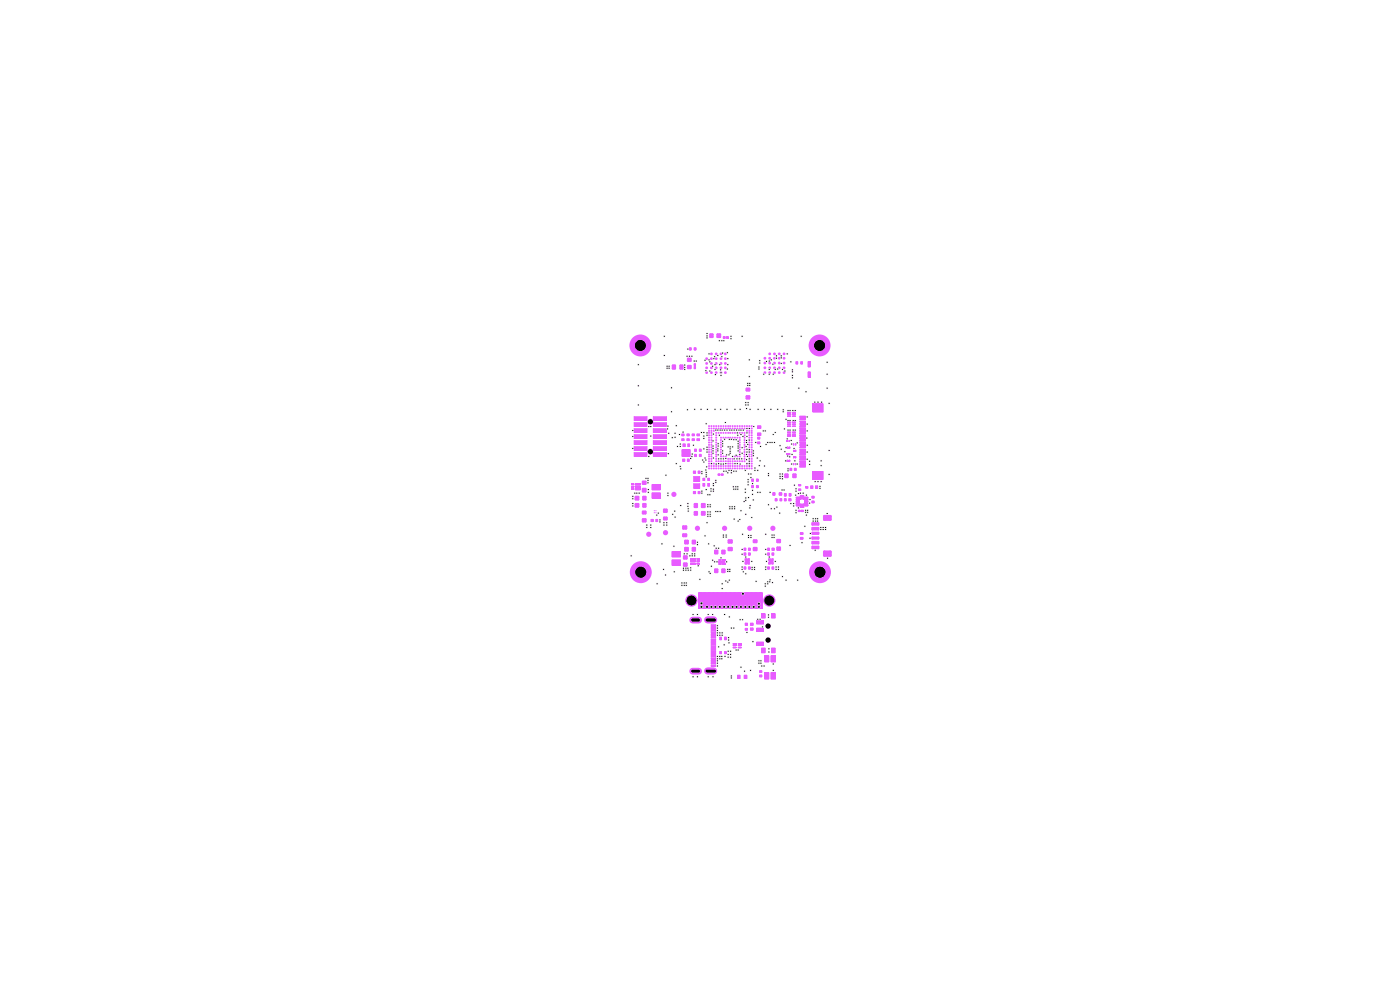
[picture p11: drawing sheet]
<svg xmlns="http://www.w3.org/2000/svg" width="297mm" height="210mm" viewBox="0 0 297 210" stroke-linecap="round" stroke-linejoin="round" font-family="sans-serif">
<path d="M168.1 88.2h.7v.2h-.7z" fill="#e85bff"/>
<path d="M168.1 88.2h.7v.2h-.7z" fill="none" stroke="#e85bff" stroke-width=".21"/>
<path d="M168.1 87.8h.7v.2h-.7z" fill="#e85bff"/>
<path d="M168.1 87.8h.7v.2h-.7z" fill="none" stroke="#e85bff" stroke-width=".21"/>
<path d="M168.1 87.4h.7v.2h-.7z" fill="#e85bff"/>
<path d="M168.1 87.4h.7v.2h-.7z" fill="none" stroke="#e85bff" stroke-width=".21"/>
<path d="M167 87.4h.8v.2h-.8z" fill="#e85bff"/>
<path d="M167 87.4h.8v.2h-.8z" fill="none" stroke="#e85bff" stroke-width=".21"/>
<path d="M167 87.8h.8v.2h-.8z" fill="#e85bff"/>
<path d="M167 87.8h.8v.2h-.8z" fill="none" stroke="#e85bff" stroke-width=".21"/>
<path d="M172.4 85.6h2.2v1.8h-2.2z" fill="#e85bff"/>
<path d="M172.4 85.6h2.2v1.8h-2.2z" fill="none" stroke="#e85bff" stroke-width=".21"/>
<g fill="#e85bff">
<path d="M166.1 76.8h.4v.4h-.4z"/>
<path d="M165.1 77.8h.4v.4h-.4z"/>
<path d="M166.1 77.8h.4v.4h-.4z"/>
<path d="M165.1 78.8h.4v.5h-.4z"/>
<path d="M166.1 78.8h.4v.5h-.4z"/>
<path d="M163.1 74.8h.4v.5h-.4z"/>
<path d="M164.1 74.8h.4v.5h-.4z"/>
<path d="M163.1 75.8h.4v.4h-.4z"/>
<path d="M164.1 75.8h.4v.4h-.4z"/>
<path d="M164.1 76.8h.4v.4h-.4z"/>
<path d="M162.1 75.8h.4v.4h-.4z"/>
<path d="M162.1 76.8h.4v.4h-.4z"/>
<path d="M163.1 76.8h.4v.4h-.4z"/>
<path d="M162.1 77.8h.4v.4h-.4z"/>
<path d="M165.1 74.8h.4v.5h-.4z"/>
<path d="M166.1 74.8h.4v.5h-.4z"/>
<path d="M165.1 75.8h.4v.4h-.4z"/>
<path d="M166.1 75.8h.4v.4h-.4z"/>
<path d="M165.1 76.8h.4v.4h-.4z"/>
<path d="M163.1 77.8h.4v.4h-.4z"/>
<path d="M164.1 77.8h.4v.4h-.4z"/>
<path d="M162.1 78.8h.4v.5h-.4z"/>
<path d="M163.1 78.8h.4v.5h-.4z"/>
<path d="M164.1 78.8h.4v.5h-.4z"/>
<path d="M171.4 78.9h.5v1.2h-.5z"/>
</g>
<path d="M171.4 78.9h.5v1.2h-.5z" fill="none" stroke="#e85bff" stroke-width=".21"/>
<path d="M171.4 76.7h.5v1.2h-.5z" fill="#e85bff"/>
<path d="M171.4 76.7h.5v1.2h-.5z" fill="none" stroke="#e85bff" stroke-width=".21"/>
<g fill="#e85bff">
<path d="M169 76.8h.2v.4h-.2z"/>
<circle cx="173.9" cy="73.3" r="2.33"/>
</g>
<path d="M169 76.8h.2v.4h-.2z" fill="none" stroke="#e85bff" stroke-width=".21"/>
<path d="M168.9 76.8h.3v.3h-.3z" fill="none" stroke="#e85bff" stroke-width=".34"/>
<path d="M170 76.8h.2v.4h-.2z" fill="#e85bff"/>
<path d="M170 76.8h.2v.4h-.2z" fill="none" stroke="#e85bff" stroke-width=".21"/>
<path d="M169.9 76.8h.3v.3h-.3z" fill="none" stroke="#e85bff" stroke-width=".34"/>
<g fill="#e85bff">
<path d="M149.7 77.8h.4v.4h-.4z"/>
<path d="M149.7 78.8h.4v.5h-.4z"/>
<path d="M146 77.7h.5v.4h-.5z"/>
</g>
<path d="M146 77.7h.5v.4h-.5z" fill="none" stroke="#e85bff" stroke-width=".21"/>
<path d="M146 77.6h.5v.5h-.5z" fill="none" stroke="#e85bff" stroke-width=".51"/>
<path d="M147.4 77.3h.1v.2h-.1z" fill="#e85bff"/>
<path d="M147.4 77.3h.1v.2h-.1z" fill="none" stroke="#e85bff" stroke-width=".21"/>
<path d="M147.3 77.2h.2v.3h-.2z" fill="none" stroke="#e85bff" stroke-width=".34"/>
<path d="M147.4 77.9h.1v.3h-.1z" fill="#e85bff"/>
<path d="M147.4 77.9h.1v.3h-.1z" fill="none" stroke="#e85bff" stroke-width=".21"/>
<path d="M147.3 77.8h.2v.4h-.2z" fill="none" stroke="#e85bff" stroke-width=".34"/>
<g fill="#e85bff">
<path d="M150.7 74.8h.4v.5h-.4z"/>
<path d="M151.7 74.8h.4v.5h-.4z"/>
<path d="M151.7 75.9h.4v.4h-.4z"/>
<path d="M151.7 76.9h.4v.4h-.4z"/>
<path d="M151.7 77.8h.4v.4h-.4z"/>
<path d="M152.8 77.8h.4v.4h-.4z"/>
<path d="M152.8 74.8h.4v.5h-.4z"/>
<path d="M153.7 74.8h.4v.5h-.4z"/>
<path d="M152.8 75.9h.4v.4h-.4z"/>
<path d="M153.7 75.9h.4v.4h-.4z"/>
<path d="M152.8 76.9h.4v.4h-.4z"/>
<path d="M153.7 76.9h.4v.4h-.4z"/>
<path d="M153.7 77.8h.4v.4h-.4z"/>
<path d="M149.7 75.9h.4v.4h-.4z"/>
<path d="M150.7 75.9h.4v.4h-.4z"/>
<path d="M149.7 76.9h.4v.4h-.4z"/>
<path d="M150.7 76.9h.4v.4h-.4z"/>
<path d="M150.8 71h.4v.5h-.4z"/>
</g>
<path d="M150.8 71h.4v.5h-.4z" fill="none" stroke="#e85bff" stroke-width=".21"/>
<path d="M150.7 71h.4v.5h-.4z" fill="none" stroke="#e85bff" stroke-width=".51"/>
<path d="M152.3 71h.5v.5h-.5z" fill="#e85bff"/>
<path d="M152.3 71h.5v.5h-.5z" fill="none" stroke="#e85bff" stroke-width=".21"/>
<path d="M152.2 71h.5v.5h-.5z" fill="none" stroke="#e85bff" stroke-width=".51"/>
<path d="M154.2 71.5h.3v.3h-.3z" fill="#e85bff"/>
<path d="M154.2 71.5h.3v.3h-.3z" fill="none" stroke="#e85bff" stroke-width=".21"/>
<path d="M154.2 71.5h.2v.2h-.2z" fill="none" stroke="#e85bff" stroke-width=".34"/>
<path d="M153.5 71.5h.3v.3h-.3z" fill="#e85bff"/>
<path d="M153.5 71.5h.3v.3h-.3z" fill="none" stroke="#e85bff" stroke-width=".21"/>
<path d="M153.5 71.5h.3v.2h-.3z" fill="none" stroke="#e85bff" stroke-width=".34"/>
<g fill="#e85bff">
<path d="M150.7 77.8h.4v.4h-.4z"/>
<path d="M150.7 78.8h.4v.5h-.4z"/>
<path d="M151.7 78.8h.4v.5h-.4z"/>
<path d="M152.8 78.8h.4v.5h-.4z"/>
<path d="M153.7 78.8h.4v.5h-.4z"/>
<path d="M158.5 84.1h.5v.4h-.5z"/>
</g>
<path d="M158.5 84.1h.5v.4h-.5z" fill="none" stroke="#e85bff" stroke-width=".21"/>
<path d="M158.4 84.1h.5v.4h-.5z" fill="none" stroke="#e85bff" stroke-width=".51"/>
<path d="M158.5 82.5h.5v.4h-.5z" fill="#e85bff"/>
<path d="M158.5 82.5h.5v.4h-.5z" fill="none" stroke="#e85bff" stroke-width=".21"/>
<path d="M158.4 82.5h.5v.3h-.5z" fill="none" stroke="#e85bff" stroke-width=".51"/>
<g fill="#e85bff">
<path d="M134.6 88.4h2.7v.8h-2.7z"/>
<circle cx="138" cy="89.5" r=".64"/>
</g>
<path d="M134.5 88.4h2.7v.8h-2.7z" fill="none" stroke="#e85bff" stroke-width=".21"/>
<path d="M134.6 89.7h2.7v.8h-2.7z" fill="#e85bff"/>
<path d="M134.5 89.7h2.7v.7h-2.7z" fill="none" stroke="#e85bff" stroke-width=".21"/>
<path d="M134.6 91h2.7v.7h-2.7z" fill="#e85bff"/>
<path d="M134.5 90.9h2.7v.8h-2.7z" fill="none" stroke="#e85bff" stroke-width=".21"/>
<path d="M134.6 92.2h2.7v.8h-2.7z" fill="#e85bff"/>
<path d="M134.5 92.2h2.7v.8h-2.7z" fill="none" stroke="#e85bff" stroke-width=".21"/>
<path d="M134.6 93.5h2.7v.8h-2.7z" fill="#e85bff"/>
<path d="M134.5 93.5h2.7v.7h-2.7z" fill="none" stroke="#e85bff" stroke-width=".21"/>
<path d="M138.6 88.4h2.8v.8h-2.8z" fill="#e85bff"/>
<path d="M138.6 88.4h2.8v.8h-2.8z" fill="none" stroke="#e85bff" stroke-width=".21"/>
<path d="M138.6 89.7h2.8v.8h-2.8z" fill="#e85bff"/>
<path d="M138.6 89.7h2.8v.7h-2.8z" fill="none" stroke="#e85bff" stroke-width=".21"/>
<path d="M138.6 91h2.8v.7h-2.8z" fill="#e85bff"/>
<path d="M138.6 90.9h2.8v.8h-2.8z" fill="none" stroke="#e85bff" stroke-width=".21"/>
<path d="M138.6 92.2h2.8v.8h-2.8z" fill="#e85bff"/>
<path d="M138.6 92.2h2.8v.8h-2.8z" fill="none" stroke="#e85bff" stroke-width=".21"/>
<path d="M138.6 93.5h2.8v.8h-2.8z" fill="#e85bff"/>
<path d="M138.6 93.5h2.8v.7h-2.8z" fill="none" stroke="#e85bff" stroke-width=".21"/>
<path d="M142.8 77.6h.4v.6h-.4z" fill="#e85bff"/>
<path d="M142.8 77.6h.4v.6h-.4z" fill="none" stroke="#e85bff" stroke-width=".21"/>
<path d="M142.8 77.6h.4v.6h-.4z" fill="none" stroke="#e85bff" stroke-width=".51"/>
<path d="M144.4 77.6h.4v.6h-.4z" fill="#e85bff"/>
<path d="M144.4 77.6h.4v.6h-.4z" fill="none" stroke="#e85bff" stroke-width=".21"/>
<path d="M144.4 77.6h.4v.6h-.4z" fill="none" stroke="#e85bff" stroke-width=".51"/>
<g fill="#e85bff">
<path d="M146 76.2h.5v.4h-.5z"/>
<circle cx="135.9" cy="73.3" r="2.33"/>
</g>
<path d="M146 76.2h.5v.4h-.5z" fill="none" stroke="#e85bff" stroke-width=".21"/>
<path d="M146 76.1h.5v.4h-.5z" fill="none" stroke="#e85bff" stroke-width=".51"/>
<path d="M146.4 73.9h.2v.3h-.2z" fill="#e85bff"/>
<path d="M146.4 73.9h.2v.3h-.2z" fill="none" stroke="#e85bff" stroke-width=".21"/>
<path d="M146.3 73.8h.3v.4h-.3z" fill="none" stroke="#e85bff" stroke-width=".34"/>
<path d="M147.4 73.9h.2v.3h-.2z" fill="#e85bff"/>
<path d="M147.4 73.9h.2v.3h-.2z" fill="none" stroke="#e85bff" stroke-width=".21"/>
<path d="M147.3 73.8h.3v.4h-.3z" fill="none" stroke="#e85bff" stroke-width=".34"/>
<g fill="#e85bff">
<path d="M150.3 93.7l.3 .2-.1 .1-.3-.1z"/>
<path d="M150.3 93.2l.3 .1-.1 .2-.3-.2z"/>
<path d="M150.3 92.7l.3 .1-.1 .2-.3-.2z"/>
<path d="M150.3 92.1l.3 .2-.1 .2-.3-.2z"/>
<path d="M150.8 93.7l.3 .2-.1 .1-.3-.1z"/>
<path d="M150.8 93.2l.3 .1-.1 .2-.3-.2z"/>
<path d="M150.8 92.7l.3 .1-.1 .2-.3-.2z"/>
<path d="M150.8 92.1l.3 .2-.1 .2-.3-.2z"/>
<path d="M151.8 93.7l.4 .2-.2 .1-.3-.1z"/>
<path d="M151.8 93.2l.4 .1-.2 .2-.3-.2z"/>
<path d="M151.8 92.7l.4 .1-.2 .2-.3-.2z"/>
<path d="M151.8 92.1l.4 .2-.2 .2-.3-.2z"/>
<path d="M150.8 95.2l.3 .2-.1 .2-.3-.2z"/>
<path d="M151.8 95.2l.4 .2-.2 .2-.3-.2z"/>
<path d="M151.8 94.7l.4 .2-.2 .2-.3-.2z"/>
<path d="M151.8 94.2l.4 .2-.2 .2-.3-.2z"/>
<path d="M152.9 95.2l.3 .2-.1 .2-.4-.2z"/>
<path d="M152.9 94.7l.3 .2-.1 .2-.4-.2z"/>
<path d="M152.9 94.2l.3 .2-.1 .2-.4-.2z"/>
<path d="M152.9 93.7l.3 .2-.1 .1-.4-.1z"/>
<path d="M152.9 93.2l.3 .1-.1 .2-.4-.2z"/>
<path d="M152.9 92.7l.3 .1-.1 .2-.4-.2z"/>
<path d="M153.4 92.7l.3 .1-.1 .2-.3-.2z"/>
<path d="M153.9 92.7l.3 .1-.1 .2-.3-.2z"/>
<path d="M154.4 92.7l.3 .1-.1 .2-.3-.2z"/>
<path d="M154.4 91.6l.3 .2-.1 .2-.3-.2z"/>
<path d="M154.8 92.7l.3 .1-.1 .2-.3-.2z"/>
<path d="M154.8 91.6l.3 .2-.1 .2-.3-.2z"/>
<path d="M155.3 92.7l.3 .1-.1 .2-.3-.2z"/>
<path d="M155.3 91.6l.3 .2-.1 .2-.3-.2z"/>
<path d="M155.8 92.7l.3 .1-.1 .2-.3-.2z"/>
<path d="M155.8 91.6l.3 .2-.1 .2-.3-.2z"/>
<path d="M150.3 90.7l.3 .2-.1 .2-.3-.2z"/>
<path d="M150.3 90.2l.3 .2-.1 .2-.3-.2z"/>
<path d="M150.8 90.7l.3 .2-.1 .2-.3-.2z"/>
<path d="M150.8 90.2l.3 .2-.1 .2-.3-.2z"/>
<path d="M151.3 90.7l.3 .2-.1 .2-.3-.2z"/>
<path d="M151.3 90.2l.3 .2-.1 .2-.3-.2z"/>
<path d="M151.8 90.2l.4 .2-.2 .2-.3-.2z"/>
<path d="M150.3 91.6l.3 .2-.1 .2-.3-.2z"/>
<path d="M150.3 91.2l.3 .2-.1 .2-.3-.2z"/>
<path d="M150.8 91.6l.3 .2-.1 .2-.3-.2z"/>
<path d="M150.8 91.2l.3 .2-.1 .2-.3-.2z"/>
<path d="M151.3 91.2l.3 .2-.1 .2-.3-.2z"/>
<path d="M151.8 90.7l.4 .2-.2 .2-.3-.2z"/>
<path d="M152.3 90.7l.4 .2-.2 .2-.3-.2z"/>
<path d="M152.3 90.2l.4 .2-.2 .2-.3-.2z"/>
<path d="M152.9 90.7l.3 .2-.1 .2-.4-.2z"/>
<path d="M152.9 90.2l.3 .2-.1 .2-.4-.2z"/>
<path d="M151.8 91.6l.4 .2-.2 .2-.3-.2z"/>
<path d="M152.3 91.6l.4 .2-.2 .2-.3-.2z"/>
<path d="M152.9 91.6l.3 .2-.1 .2-.4-.2z"/>
<path d="M153.4 91.6l.3 .2-.1 .2-.3-.2z"/>
<path d="M153.9 91.6l.3 .2-.1 .2-.3-.2z"/>
<path d="M153.4 90.7l.3 .2-.1 .2-.3-.2z"/>
<path d="M153.4 90.2l.3 .2-.1 .2-.3-.2z"/>
<path d="M153.9 90.7l.3 .2-.1 .2-.3-.2z"/>
<path d="M153.9 90.2l.3 .2-.1 .2-.3-.2z"/>
<path d="M154.4 90.7l.3 .2-.1 .2-.3-.2z"/>
<path d="M154.4 90.2l.3 .2-.1 .2-.3-.2z"/>
<path d="M154.8 90.7l.3 .2-.1 .2-.3-.2z"/>
<path d="M154.8 90.2l.3 .2-.1 .2-.3-.2z"/>
<path d="M155.3 90.7l.3 .2-.1 .2-.3-.2z"/>
<path d="M155.3 90.2l.3 .2-.1 .2-.3-.2z"/>
<path d="M155.8 90.7l.3 .2-.1 .2-.3-.2z"/>
<path d="M155.8 90.2l.3 .2-.1 .2-.3-.2z"/>
<path d="M147 116.3h.5v.5h-.5z"/>
</g>
<path d="M147 116.3h.5v.5h-.5z" fill="none" stroke="#e85bff" stroke-width=".21"/>
<path d="M147 116.3h.4v.5h-.4z" fill="none" stroke="#e85bff" stroke-width=".51"/>
<path d="M147.8 118.4h.6v.3h-.6z" fill="#e85bff"/>
<path d="M147.8 118.4h.6v.3h-.6z" fill="none" stroke="#e85bff" stroke-width=".21"/>
<path d="M146.4 118.4h1.1v.3h-1.1z" fill="#e85bff"/>
<path d="M146.4 118.4h1.1v.3h-1.1z" fill="none" stroke="#e85bff" stroke-width=".21"/>
<path d="M146.4 118.9h1.1v.3h-1.1z" fill="#e85bff"/>
<path d="M146.4 118.9h1.1v.3h-1.1z" fill="none" stroke="#e85bff" stroke-width=".21"/>
<path d="M146.4 119.4h1.1v.3h-1.1z" fill="#e85bff"/>
<path d="M146.4 119.4h1.1v.3h-1.1z" fill="none" stroke="#e85bff" stroke-width=".21"/>
<circle cx="148" cy="112.1" r=".55" fill="#e85bff"/>
<path d="M163 118.5h.5v.2l-.5 .2z" fill="none" stroke="#e85bff" stroke-width=".21"/>
<path d="M163 118.5h.5v.2l-.5 .2z" fill="#e85bff"/>
<path d="M163.7 118.5h.3v.4h-.1z" fill="none" stroke="#e85bff" stroke-width=".21"/>
<g fill="#e85bff">
<path d="M163.7 118.5h.3v.4h-.1z"/>
<path d="M163.9 117.4h.2v.3h-.2z"/>
</g>
<path d="M163.9 117.4h.2v.3h-.2z" fill="none" stroke="#e85bff" stroke-width=".21"/>
<path d="M163.8 117.4h.3v.3h-.3z" fill="none" stroke="#e85bff" stroke-width=".34"/>
<path d="M162.9 117.4h.3v.3h-.3z" fill="#e85bff"/>
<path d="M162.9 117.4h.3v.3h-.3z" fill="none" stroke="#e85bff" stroke-width=".21"/>
<path d="M162.9 117.4h.3v.3h-.3z" fill="none" stroke="#e85bff" stroke-width=".34"/>
<g fill="#e85bff">
<path d="M163.9 116.4h.3v.3h-.3z"/>
<circle cx="164" cy="112.1" r=".55"/>
</g>
<path d="M163.9 116.4h.3v.3h-.3z" fill="none" stroke="#e85bff" stroke-width=".21"/>
<path d="M163.8 116.3h.4v.4h-.4z" fill="none" stroke="#e85bff" stroke-width=".34"/>
<path d="M162.9 116.4h.3v.3h-.3z" fill="#e85bff"/>
<path d="M162.9 116.4h.3v.3h-.3z" fill="none" stroke="#e85bff" stroke-width=".21"/>
<path d="M162.9 116.3h.3v.4h-.3z" fill="none" stroke="#e85bff" stroke-width=".34"/>
<path d="M158.9 120.4h.2v.3h-.2z" fill="#e85bff"/>
<path d="M158.9 120.4h.2v.3h-.2z" fill="none" stroke="#e85bff" stroke-width=".21"/>
<path d="M158.8 120.3h.3v.4h-.3z" fill="none" stroke="#e85bff" stroke-width=".34"/>
<path d="M160 116.3h.5v.4h-.5z" fill="#e85bff"/>
<path d="M160 116.3h.5v.4h-.5z" fill="none" stroke="#e85bff" stroke-width=".21"/>
<path d="M159.9 116.3h.5v.4h-.5z" fill="none" stroke="#e85bff" stroke-width=".51"/>
<path d="M160 114.7h.5v.3h-.5z" fill="#e85bff"/>
<path d="M160 114.7h.5v.3h-.5z" fill="none" stroke="#e85bff" stroke-width=".21"/>
<path d="M159.9 114.6h.5v.4h-.5z" fill="none" stroke="#e85bff" stroke-width=".51"/>
<path d="M158.9 116.4h.2v.3h-.2z" fill="#e85bff"/>
<path d="M158.9 116.4h.2v.3h-.2z" fill="none" stroke="#e85bff" stroke-width=".21"/>
<path d="M158.8 116.3h.3v.4h-.3z" fill="none" stroke="#e85bff" stroke-width=".34"/>
<path d="M158 116.4h.2v.3h-.2z" fill="#e85bff"/>
<path d="M158 116.4h.2v.3h-.2z" fill="none" stroke="#e85bff" stroke-width=".21"/>
<path d="M157.9 116.3h.3v.4h-.3z" fill="none" stroke="#e85bff" stroke-width=".34"/>
<path d="M158.9 117.4h.2v.3h-.2z" fill="#e85bff"/>
<path d="M158.9 117.4h.2v.3h-.2z" fill="none" stroke="#e85bff" stroke-width=".21"/>
<path d="M158.8 117.4h.3v.3h-.3z" fill="none" stroke="#e85bff" stroke-width=".34"/>
<path d="M158 117.4h.2v.3h-.2z" fill="#e85bff"/>
<path d="M158 117.4h.2v.3h-.2zM163 119.3l.5 .1v.3h-.5z" fill="none" stroke="#e85bff" stroke-width=".21"/>
<path d="M157.9 117.4h.3v.3h-.3z" fill="none" stroke="#e85bff" stroke-width=".34"/>
<path d="M163 119.3l.5 .1v.3h-.5z" fill="#e85bff"/>
<path d="M163.5 118.7l.5 .4-.5 .4-.4-.4z" fill="none" stroke="#e85bff" stroke-width=".21"/>
<path d="M163.5 118.7l.5 .4-.5 .4-.4-.4z" fill="#e85bff"/>
<path d="M163.7 119.4l.3-.1v.4h-.3z" fill="none" stroke="#e85bff" stroke-width=".21"/>
<g fill="#e85bff">
<path d="M163.7 119.4l.3-.1v.4h-.3z"/>
<path d="M163.9 120.4h.2v.3h-.2z"/>
</g>
<path d="M163.9 120.4h.2v.3h-.2z" fill="none" stroke="#e85bff" stroke-width=".21"/>
<path d="M163.8 120.3h.3v.4h-.3z" fill="none" stroke="#e85bff" stroke-width=".34"/>
<path d="M162.9 120.4h.3v.3h-.3z" fill="#e85bff"/>
<path d="M162.9 120.4h.3v.3h-.3z" fill="none" stroke="#e85bff" stroke-width=".21"/>
<path d="M162.9 120.3h.3v.4h-.3z" fill="none" stroke="#e85bff" stroke-width=".34"/>
<path d="M153.3 116.9h.4v.5h-.4z" fill="#e85bff"/>
<path d="M153.3 116.9h.4v.5h-.4z" fill="none" stroke="#e85bff" stroke-width=".21"/>
<path d="M153.3 116.8h.4v.6h-.4z" fill="none" stroke="#e85bff" stroke-width=".51"/>
<path d="M151.8 116.9h.4v.5h-.4z" fill="#e85bff"/>
<path d="M151.8 116.9h.4v.5h-.4z" fill="none" stroke="#e85bff" stroke-width=".21"/>
<path d="M151.7 116.8h.5v.6h-.5z" fill="none" stroke="#e85bff" stroke-width=".51"/>
<path d="M153.6 118.7h.3v.2h-.3z" fill="#e85bff"/>
<path d="M153.6 118.7h.3v.2h-.3z" fill="none" stroke="#e85bff" stroke-width=".21"/>
<path d="M153.2 118.7h.3v.2h-.3z" fill="#e85bff"/>
<path d="M153.2 118.7h.3v.2h-.3z" fill="none" stroke="#e85bff" stroke-width=".21"/>
<path d="M152.9 118.7h.1v.2h-.1z" fill="#e85bff"/>
<path d="M152.9 118.7h.1v.2h-.1z" fill="none" stroke="#e85bff" stroke-width=".21"/>
<path d="M152.4 118.7h.2v.2h-.2z" fill="#e85bff"/>
<path d="M152.4 118.7h.2v.2h-.2z" fill="none" stroke="#e85bff" stroke-width=".21"/>
<g fill="#e85bff">
<path d="M154.6 116.3h.6v.4h-.6z"/>
<circle cx="159.1" cy="112.1" r=".55"/>
</g>
<path d="M154.6 116.3h.6v.4h-.6z" fill="none" stroke="#e85bff" stroke-width=".21"/>
<path d="M154.6 116.3h.6v.4h-.6z" fill="none" stroke="#e85bff" stroke-width=".51"/>
<path d="M154.6 114.7h.6v.4h-.6z" fill="#e85bff"/>
<path d="M154.6 114.7h.6v.4h-.6z" fill="none" stroke="#e85bff" stroke-width=".21"/>
<path d="M154.6 114.6h.6v.5h-.6z" fill="none" stroke="#e85bff" stroke-width=".51"/>
<g fill="#e85bff">
<path d="M147.2 104.4h.3v.3h-.3z"/>
<circle cx="153.7" cy="112.1" r=".55"/>
</g>
<path d="M147.2 104.4h.3v.3h-.3z" fill="none" stroke="#e85bff" stroke-width=".21"/>
<path d="M147.2 104.3h.3v.4h-.3z" fill="none" stroke="#e85bff" stroke-width=".34"/>
<path d="M148.2 104.4h.3v.3h-.3z" fill="#e85bff"/>
<path d="M148.2 104.4h.3v.3h-.3z" fill="none" stroke="#e85bff" stroke-width=".21"/>
<path d="M148.2 104.3h.2v.4h-.2z" fill="none" stroke="#e85bff" stroke-width=".34"/>
<path d="M147.5 107h.4v.6h-.4z" fill="#e85bff"/>
<path d="M147.5 107h.4v.6h-.4z" fill="none" stroke="#e85bff" stroke-width=".21"/>
<path d="M147.4 106.9h.4v.6h-.4z" fill="none" stroke="#e85bff" stroke-width=".51"/>
<path d="M149 107h.5v.6h-.5z" fill="#e85bff"/>
<path d="M149 107h.5v.6h-.5z" fill="none" stroke="#e85bff" stroke-width=".21"/>
<path d="M148.9 106.9h.5v.6h-.5z" fill="none" stroke="#e85bff" stroke-width=".51"/>
<path d="M149 108.7h.5v.5h-.5z" fill="#e85bff"/>
<path d="M149 108.7h.5v.5h-.5z" fill="none" stroke="#e85bff" stroke-width=".21"/>
<path d="M148.9 108.6h.5v.5h-.5z" fill="none" stroke="#e85bff" stroke-width=".51"/>
<path d="M147.5 108.7h.4v.5h-.4z" fill="#e85bff"/>
<path d="M147.5 108.7h.4v.5h-.4z" fill="none" stroke="#e85bff" stroke-width=".21"/>
<path d="M147.4 108.6h.4v.5h-.4z" fill="none" stroke="#e85bff" stroke-width=".51"/>
<path d="M147.5 96.5h.2v.3h-.2z" fill="#e85bff"/>
<path d="M147.5 96.5h.2v.3h-.2z" fill="none" stroke="#e85bff" stroke-width=".21"/>
<path d="M147.4 96.4h.3v.4h-.3z" fill="none" stroke="#e85bff" stroke-width=".34"/>
<path d="M148.5 96.5h.2v.3h-.2z" fill="#e85bff"/>
<path d="M148.5 96.5h.2v.3h-.2z" fill="none" stroke="#e85bff" stroke-width=".21"/>
<path d="M148.4 96.4h.3v.4h-.3z" fill="none" stroke="#e85bff" stroke-width=".34"/>
<path d="M146 94.3h.3v.4h-.3z" fill="#e85bff"/>
<path d="M146 94.3h.3v.4h-.3z" fill="none" stroke="#e85bff" stroke-width=".21"/>
<path d="M146 94.2h.2v.5h-.2z" fill="none" stroke="#e85bff" stroke-width=".34"/>
<path d="M148 93.2h.4v.2h-.4z" fill="#e85bff"/>
<path d="M148 93.2h.4v.2h-.4z" fill="none" stroke="#e85bff" stroke-width=".21"/>
<path d="M147.9 93.1h.4v.3h-.4z" fill="none" stroke="#e85bff" stroke-width=".34"/>
<path d="M144.7 96.1h.7v.7h-.7z" fill="#e85bff"/>
<path d="M144.7 96.1h.7v.7h-.7z" fill="none" stroke="#e85bff" stroke-width=".21"/>
<path d="M145.7 96.1h.7v.7h-.7z" fill="#e85bff"/>
<path d="M145.7 96.1h.7v.7h-.7z" fill="none" stroke="#e85bff" stroke-width=".21"/>
<path d="M145.7 95.4h.7v.7h-.7z" fill="#e85bff"/>
<path d="M145.7 95.4h.7v.7h-.7z" fill="none" stroke="#e85bff" stroke-width=".21"/>
<path d="M144.7 95.4h.7v.7h-.7z" fill="#e85bff"/>
<path d="M144.7 95.4h.7v.7h-.7z" fill="none" stroke="#e85bff" stroke-width=".21"/>
<path d="M149.2 101.6h.3v.3h-.3z" fill="#e85bff"/>
<path d="M149.2 101.6h.3v.3h-.3z" fill="none" stroke="#e85bff" stroke-width=".21"/>
<path d="M149.2 101.5h.2v.4h-.2z" fill="none" stroke="#e85bff" stroke-width=".34"/>
<path d="M150.2 101.6h.3v.3h-.3z" fill="#e85bff"/>
<path d="M150.2 101.6h.3v.3h-.3z" fill="none" stroke="#e85bff" stroke-width=".21"/>
<path d="M150.2 101.5h.3v.4h-.3z" fill="none" stroke="#e85bff" stroke-width=".34"/>
<path d="M147.2 100h.3v.4h-.3z" fill="#e85bff"/>
<path d="M147.2 100h.3v.4h-.3z" fill="none" stroke="#e85bff" stroke-width=".21"/>
<path d="M147.2 100h.3v.3h-.3z" fill="none" stroke="#e85bff" stroke-width=".34"/>
<path d="M148.2 100h.3v.4h-.3z" fill="#e85bff"/>
<path d="M148.2 100h.3v.4h-.3z" fill="none" stroke="#e85bff" stroke-width=".21"/>
<path d="M148.2 100h.2v.3h-.2z" fill="none" stroke="#e85bff" stroke-width=".34"/>
<path d="M147.2 101.1h1.3v1.1h-1.3z" fill="#e85bff"/>
<path d="M147.2 101.1h1.2v1h-1.2z" fill="none" stroke="#e85bff" stroke-width=".21"/>
<path d="M136.4 102.2h.6v.5h-.6z" fill="#e85bff"/>
<path d="M136.4 102.2h.6v.5h-.6z" fill="none" stroke="#e85bff" stroke-width=".21"/>
<path d="M136.4 102.2h.5v.4h-.5z" fill="none" stroke="#e85bff" stroke-width=".51"/>
<path d="M133.9 102.6h.6v.2h-.6z" fill="#e85bff"/>
<path d="M133.9 102.6h.6v.2h-.6z" fill="none" stroke="#e85bff" stroke-width=".21"/>
<path d="M133.9 103.1h.6v.2h-.6z" fill="#e85bff"/>
<path d="M133.9 103.1h.6v.2h-.6z" fill="none" stroke="#e85bff" stroke-width=".21"/>
<path d="M134.8 103.1h1.1v.3h-1.1z" fill="#e85bff"/>
<path d="M134.8 103.1h1.1v.3h-1.1z" fill="none" stroke="#e85bff" stroke-width=".21"/>
<path d="M134.8 102.6h1.1v.3h-1.1z" fill="#e85bff"/>
<path d="M134.8 102.6h1.1v.3h-1.1z" fill="none" stroke="#e85bff" stroke-width=".21"/>
<path d="M136.4 108.6h.6v.3h-.6z" fill="#e85bff"/>
<path d="M136.4 108.6h.6v.3h-.6z" fill="none" stroke="#e85bff" stroke-width=".21"/>
<path d="M136.4 108.5h.5v.4h-.5z" fill="none" stroke="#e85bff" stroke-width=".51"/>
<g fill="#e85bff">
<path d="M134.6 94.8h2.7v.8h-2.7z"/>
<circle cx="138" cy="95.8" r=".64"/>
</g>
<path d="M134.5 94.7h2.7v.8h-2.7z" fill="none" stroke="#e85bff" stroke-width=".21"/>
<path d="M138.6 94.8h2.8v.8h-2.8z" fill="#e85bff"/>
<path d="M138.6 94.7h2.8v.8h-2.8z" fill="none" stroke="#e85bff" stroke-width=".21"/>
<path d="M134.6 96.1h2.7v.7h-2.7z" fill="#e85bff"/>
<path d="M134.5 96h2.7v.8h-2.7z" fill="none" stroke="#e85bff" stroke-width=".21"/>
<path d="M138.6 96.1h2.8v.7h-2.8z" fill="#e85bff"/>
<path d="M138.6 96h2.8v.8h-2.8z" fill="none" stroke="#e85bff" stroke-width=".21"/>
<path d="M147.8 119.4h.6v.3h-.6z" fill="#e85bff"/>
<path d="M147.8 119.4h.6v.3h-.6z" fill="none" stroke="#e85bff" stroke-width=".21"/>
<path d="M147.8 118.9h.6v.3h-.6z" fill="#e85bff"/>
<path d="M147.8 118.9h.6v.3h-.6z" fill="none" stroke="#e85bff" stroke-width=".21"/>
<path d="M152.4 119.5h.2v.3h-.2z" fill="#e85bff"/>
<path d="M152.4 119.5h.2v.3h-.2z" fill="none" stroke="#e85bff" stroke-width=".21"/>
<path d="M152.9 119.5h.1v.3h-.1z" fill="#e85bff"/>
<path d="M152.9 119.5h.1v.3h-.1z" fill="none" stroke="#e85bff" stroke-width=".21"/>
<path d="M153.2 119.5h.3v.3h-.3z" fill="#e85bff"/>
<path d="M153.2 119.5h.3v.3h-.3z" fill="none" stroke="#e85bff" stroke-width=".21"/>
<path d="M152.4 119.1h1.4v.3h-1.4z" fill="#e85bff"/>
<path d="M152.4 119.1h1.4v.3h-1.4z" fill="none" stroke="#e85bff" stroke-width=".21"/>
<path d="M153.3 120.9h.4v.5h-.4z" fill="#e85bff"/>
<path d="M153.3 120.9h.4v.5h-.4z" fill="none" stroke="#e85bff" stroke-width=".21"/>
<path d="M153.3 120.8h.4v.5h-.4z" fill="none" stroke="#e85bff" stroke-width=".51"/>
<path d="M151.8 120.9h.4v.5h-.4z" fill="#e85bff"/>
<path d="M151.8 120.9h.4v.5h-.4z" fill="none" stroke="#e85bff" stroke-width=".21"/>
<path d="M151.7 120.8h.5v.5h-.5z" fill="none" stroke="#e85bff" stroke-width=".51"/>
<g fill="#e85bff">
<path d="M148.4 127.6h.9v1.5h-.9z"/>
<circle cx="146.7" cy="127.4" r="1.31"/>
</g>
<path d="M148.4 127.6h.9v1.5h-.9z" fill="none" stroke="#e85bff" stroke-width=".21"/>
<g fill="#e85bff">
<path d="M148.4 125.7l.4-.1 .2 .3-.1 1.2h-.5z"/>
<path d="M149.7 127.6h.5l.1 1.3-.1 .2h-.4l-.1-.2z"/>
<path d="M149.4 125.6h.3l.2 .3-.1 1.2h-.6v-1.3z"/>
</g>
<path d="M158 119.3l.5 .1v.3h-.5z" fill="none" stroke="#e85bff" stroke-width=".21"/>
<path d="M158 119.3l.5 .1v.3h-.5z" fill="#e85bff"/>
<path d="M158.6 119.4l.5-.1v.4h-.5z" fill="none" stroke="#e85bff" stroke-width=".21"/>
<g fill="#e85bff">
<path d="M158.6 119.4l.5-.1v.4h-.5z"/>
<path d="M154.6 125.8l.5-.2 .2 .3-.1 1.2h-.6z"/>
<path d="M155.7 125.6h.3l.2 .3-.1 1.2h-.5l-.1-1.2z"/>
<path d="M156.5 125.7l.3-.1 .3 .3-.1 1.2h-.6z"/>
<path d="M157.4 125.8l.1-.2 .5 .2v1.3h-.6z"/>
<path d="M158.3 125.7l.4-.1 .2 .3-.1 1.2h-.5z"/>
<path d="M158 120.4h.2v.3h-.2z"/>
</g>
<path d="M158 120.4h.2v.3h-.2z" fill="none" stroke="#e85bff" stroke-width=".21"/>
<path d="M157.9 120.3h.3v.4h-.3z" fill="none" stroke="#e85bff" stroke-width=".34"/>
<g fill="#e85bff">
<path d="M150.6 127.6h.6l.1 1.2-.2 .3-.5-.1z"/>
<path d="M151.5 127.6h.6l-.1 1.5h-.4l-.2-.2z"/>
<path d="M152.4 127.6h.6v1.3l-.1 .2h-.5v-.2z"/>
<path d="M153.3 127.6h.6l.1 1.2-.2 .3h-.4l-.2-.3z"/>
<path d="M154.2 127.6h.5v1.5h-.4l-.2-.2z"/>
<path d="M156.9 127.6h.5v1.5h-.4l-.2-.2z"/>
<path d="M157.8 127.6h.6l.1 1.3-.2 .2-.5-.1z"/>
<path d="M150.2 125.8l.1-.2 .5 .2v1.3h-.6z"/>
<path d="M151.1 125.7l.4-.1 .2 .3-.1 1.2h-.5z"/>
<path d="M152.1 125.6h.3l.2 .3-.1 1.2h-.6v-1.2z"/>
<path d="M152.8 125.9l.2-.3 .5 .2-.1 1.3h-.5z"/>
<path d="M153.8 125.7l.3-.1 .3 .3-.1 1.2h-.5z"/>
</g>
<path d="M158.5 118.7l.6 .4-.6 .4-.5-.4z" fill="none" stroke="#e85bff" stroke-width=".21"/>
<path d="M158.5 118.7l.6 .4-.6 .4-.5-.4z" fill="#e85bff"/>
<path d="M158 118.5h.5l-.3 .4h-.2z" fill="none" stroke="#e85bff" stroke-width=".21"/>
<path d="M158 118.5h.5v.2l-.5 .2z" fill="#e85bff"/>
<path d="M158.6 118.5h.5v.4l-.5-.2z" fill="none" stroke="#e85bff" stroke-width=".21"/>
<g fill="#e85bff">
<path d="M158.6 118.5h.5v.4h-.2z"/>
<path d="M153.6 119.5h.3v.3h-.3z"/>
</g>
<path d="M153.6 119.5h.3v.3h-.3zM148.1 125.7h13.7v3.4h-13.7z" fill="none" stroke="#e85bff" stroke-width=".21"/>
<g fill="#e85bff">
<path d="M148.1 125.7h13.7v3.4h-13.7z"/>
<path d="M158.7 127.6h.6l-.1 1.5h-.4l-.2-.2z"/>
<path d="M159.1 125.8l.5-.2 .2 .3-.1 1.2h-.6z"/>
<path d="M160.2 125.6l.5 .2v1.3h-.6l-.1-1.2z"/>
<path d="M161 125.7l.4-.1 .2 .3-.1 1.2h-.5z"/>
<path d="M159.3 133.3h.4v.4h-.4z"/>
</g>
<path d="M159.3 133.3h.4v.4h-.4z" fill="none" stroke="#e85bff" stroke-width=".21"/>
<path d="M159.3 133.3h.4v.3h-.4z" fill="none" stroke="#e85bff" stroke-width=".34"/>
<path d="M160.5 131.7h1.5v.7h-1.5z" fill="#e85bff"/>
<path d="M160.5 131.7h1.5v.7h-1.5z" fill="none" stroke="#e85bff" stroke-width=".21"/>
<path d="M163.6 130.2h.9v.9h-.9z" fill="#e85bff"/>
<path d="M163.6 130.2h.9v.9h-.9z" fill="none" stroke="#e85bff" stroke-width=".21"/>
<path d="M161.5 130.2h.9v.9h-.9z" fill="#e85bff"/>
<path d="M161.5 130.2h.9v.9h-.9z" fill="none" stroke="#e85bff" stroke-width=".21"/>
<g fill="#e85bff">
<path d="M159.6 127.6h.6v1.3l-.1 .2h-.5v-.2z"/>
<path d="M160.6 127.6h.9v1.5h-.9z"/>
<circle cx="163.2" cy="127.4" r="1.31"/>
</g>
<path d="M160.6 127.6h.9v1.5h-.9z" fill="none" stroke="#e85bff" stroke-width=".21"/>
<path d="M158.2 133.4h.3v.3h-.3z" fill="#e85bff"/>
<path d="M158.2 133.4h.3v.3h-.3z" fill="none" stroke="#e85bff" stroke-width=".21"/>
<path d="M158.2 133.4h.3v.2h-.3z" fill="none" stroke="#e85bff" stroke-width=".34"/>
<path d="M158.2 132.3h.3v.3h-.3z" fill="#e85bff"/>
<path d="M158.2 132.3h.3v.3h-.3z" fill="none" stroke="#e85bff" stroke-width=".21"/>
<path d="M158.2 132.3h.3v.3h-.3z" fill="none" stroke="#e85bff" stroke-width=".34"/>
<g fill="#e85bff">
<path d="M160.5 133.2h1.5v.7h-1.5z"/>
<circle cx="162.9" cy="135.8" r=".55"/>
<circle cx="162.9" cy="132.8" r=".55"/>
</g>
<path d="M160.5 133.2h1.5v.7h-1.5z" fill="none" stroke="#e85bff" stroke-width=".21"/>
<path d="M159.3 132.3h.4v.3h-.4z" fill="#e85bff"/>
<path d="M159.3 132.3h.4v.3h-.4z" fill="none" stroke="#e85bff" stroke-width=".21"/>
<path d="M159.3 132.3h.4v.3h-.4z" fill="none" stroke="#e85bff" stroke-width=".34"/>
<g fill="#e85bff">
<path d="M155.2 127.6h.5v1.3l-.1 .2-.5-.1z"/>
<path d="M156 127.6h.6l.1 1.2-.2 .3h-.4l-.2-.3z"/>
<path d="M150.9 133.1h1v.3h-1z"/>
</g>
<path d="M150.9 133h.9v.4h-.9z" fill="none" stroke="#e85bff" stroke-width=".21"/>
<path d="M150.9 132.6h1v.3h-1z" fill="#e85bff"/>
<path d="M150.9 132.5h.9v.3h-.9z" fill="none" stroke="#e85bff" stroke-width=".21"/>
<path d="M150.1 131.5h1.3" fill="none" stroke="#e85bff" stroke-width="1.5"/>
<path d="M150.9 134.1h1v.2h-1z" fill="#e85bff"/>
<path d="M150.9 134h.9v.3h-.9z" fill="none" stroke="#e85bff" stroke-width=".21"/>
<path d="M150.9 134.6h1v.2h-1z" fill="#e85bff"/>
<path d="M150.9 134.5h.9v.3h-.9z" fill="none" stroke="#e85bff" stroke-width=".21"/>
<path d="M150.9 133.6h1v.3h-1z" fill="#e85bff"/>
<path d="M150.9 133.5h.9v.4h-.9z" fill="none" stroke="#e85bff" stroke-width=".21"/>
<path d="M146.9 131.5h1.3" fill="none" stroke="#e85bff" stroke-width="1.4"/>
<path d="M150.9 135.1h1v.2h-1z" fill="#e85bff"/>
<path d="M150.9 135h.9v.3h-.9z" fill="none" stroke="#e85bff" stroke-width=".21"/>
<path d="M150.9 136h1v.4h-1z" fill="#e85bff"/>
<path d="M150.9 136h.9v.3h-.9z" fill="none" stroke="#e85bff" stroke-width=".21"/>
<path d="M150.9 137.5h1v.4h-1z" fill="#e85bff"/>
<path d="M150.9 137.5h.9v.3h-.9z" fill="none" stroke="#e85bff" stroke-width=".21"/>
<path d="M150.9 135.6h1v.3h-1z" fill="#e85bff"/>
<path d="M150.9 135.6h.9v.2h-.9z" fill="none" stroke="#e85bff" stroke-width=".21"/>
<path d="M153.8 135.3h.3v.4h-.3z" fill="#e85bff"/>
<path d="M153.8 135.3h.3v.4h-.3z" fill="none" stroke="#e85bff" stroke-width=".21"/>
<path d="M153.8 135.2h.2v.4h-.2z" fill="none" stroke="#e85bff" stroke-width=".34"/>
<path d="M152.8 135.3h.2v.4h-.2z" fill="#e85bff"/>
<path d="M152.8 135.3h.2v.4h-.2z" fill="none" stroke="#e85bff" stroke-width=".21"/>
<path d="M152.7 135.2h.3v.4h-.3z" fill="none" stroke="#e85bff" stroke-width=".34"/>
<path d="M172.3 114h1.3v.3h-1.3z" fill="#e85bff"/>
<path d="M172.3 114h1.3v.3h-1.3z" fill="none" stroke="#e85bff" stroke-width=".21"/>
<path d="M172.3 114h1.3v.3h-1.3z" fill="none" stroke="#e85bff" stroke-width=".42"/>
<path d="M172.3 114.9h1.3v.4h-1.3z" fill="#e85bff"/>
<path d="M172.3 114.9h1.3v.4h-1.3z" fill="none" stroke="#e85bff" stroke-width=".21"/>
<path d="M172.3 114.9h1.3v.4h-1.3z" fill="none" stroke="#e85bff" stroke-width=".42"/>
<path d="M172.3 116h1.3v.3h-1.3z" fill="#e85bff"/>
<path d="M172.3 116h1.3v.3h-1.3z" fill="none" stroke="#e85bff" stroke-width=".21"/>
<path d="M172.3 116h1.3v.3h-1.3z" fill="none" stroke="#e85bff" stroke-width=".42"/>
<path d="M169.9 114.1h.4v.2h-.4z" fill="#e85bff"/>
<path d="M169.9 114.1h.4v.2h-.4z" fill="none" stroke="#e85bff" stroke-width=".21"/>
<path d="M169.8 114.1h.5v.2h-.5z" fill="none" stroke="#e85bff" stroke-width=".34"/>
<g fill="#e85bff">
<path d="M165 116.2h.5v.4h-.5z"/>
<circle cx="174" cy="121.4" r="2.33"/>
</g>
<path d="M165 116.2h.5v.4h-.5z" fill="none" stroke="#e85bff" stroke-width=".21"/>
<path d="M164.9 116.2h.5v.4h-.5z" fill="none" stroke="#e85bff" stroke-width=".51"/>
<path d="M165 114.6h.5v.4h-.5z" fill="#e85bff"/>
<path d="M165 114.6h.5v.4h-.5z" fill="none" stroke="#e85bff" stroke-width=".21"/>
<path d="M164.9 114.6h.5v.4h-.5z" fill="none" stroke="#e85bff" stroke-width=".51"/>
<path d="M172.3 112h1.3v.3h-1.3z" fill="#e85bff"/>
<path d="M172.3 112h1.3v.3h-1.3z" fill="none" stroke="#e85bff" stroke-width=".21"/>
<path d="M172.3 112h1.3v.3h-1.3z" fill="none" stroke="#e85bff" stroke-width=".42"/>
<path d="M172.3 113h1.3v.2h-1.3z" fill="#e85bff"/>
<path d="M172.3 113h1.3v.2h-1.3z" fill="none" stroke="#e85bff" stroke-width=".21"/>
<path d="M172.3 113h1.3v.2h-1.3z" fill="none" stroke="#e85bff" stroke-width=".42"/>
<path d="M174.9 117.1h1.3v.7h-1.3z" fill="#e85bff"/>
<path d="M174.9 117.1h1.3v.7h-1.3z" fill="none" stroke="#e85bff" stroke-width=".21"/>
<path d="M174.9 117.1h1.3v.7h-1.3z" fill="none" stroke="#e85bff" stroke-width=".59"/>
<path d="M169.9 113.1h.4v.2h-.4z" fill="#e85bff"/>
<path d="M169.9 113.1h.4v.2h-.4z" fill="none" stroke="#e85bff" stroke-width=".21"/>
<path d="M169.8 113h.5v.3h-.5z" fill="none" stroke="#e85bff" stroke-width=".34"/>
<path d="M172.3 111h1.3v.3h-1.3z" fill="#e85bff"/>
<path d="M172.3 111h1.3v.3h-1.3z" fill="none" stroke="#e85bff" stroke-width=".21"/>
<path d="M172.3 111h1.3v.3h-1.3z" fill="none" stroke="#e85bff" stroke-width=".42"/>
<path d="M174.9 109.5h1.3v.7h-1.3z" fill="#e85bff"/>
<path d="M174.9 109.5h1.3v.7h-1.3z" fill="none" stroke="#e85bff" stroke-width=".21"/>
<path d="M174.9 109.5h1.3v.7h-1.3z" fill="none" stroke="#e85bff" stroke-width=".59"/>
<path d="M170.7 107.1h.7v.2h-.7z" fill="#e85bff"/>
<path d="M170.7 107.1h.7v.2h-.7z" fill="none" stroke="#e85bff" stroke-width=".21"/>
<path d="M170.7 106.7h.7v.2h-.7z" fill="#e85bff"/>
<path d="M170.7 106.6h.7v.4h-.7zM171.4 106.7h-.7v.2h.7" fill="none" stroke="#e85bff" stroke-width=".21"/>
<path d="M170.7 106.6h.7v.4h-.7z" fill="#e85bff"/>
<path d="M170.7 107.1h.7v.2h-.7z" fill="none" stroke="#e85bff" stroke-width=".21"/>
<g fill="#e85bff">
<path d="M170.7 107.1h.7v.2h-.7z"/>
<path d="M169.8 106.9h.2v.7h-.2z"/>
</g>
<path d="M169.8 106.9h.2v.7h-.2z" fill="none" stroke="#e85bff" stroke-width=".21"/>
<path d="M170.3 106.9h.2v.7h-.2z" fill="#e85bff"/>
<path d="M170.2 106.9h.4v.8h-.4zM170.3 106.9v.7h.2v-.7" fill="none" stroke="#e85bff" stroke-width=".21"/>
<g fill="#e85bff">
<path d="M170.2 106.9h.4v.8h-.4z"/>
<path d="M169.5 108.3h.2v.2h-.2z"/>
</g>
<path d="M169.5 108.3h.2v.2h-.2z" fill="none" stroke="#e85bff" stroke-width=".21"/>
<path d="M169.4 108.3h.3v.2h-.3z" fill="none" stroke="#e85bff" stroke-width=".34"/>
<path d="M170.1 108.3h.3v.2h-.3z" fill="#e85bff"/>
<path d="M170.1 108.3h.3v.2h-.3z" fill="none" stroke="#e85bff" stroke-width=".21"/>
<path d="M170 108.3h.4v.2h-.4z" fill="none" stroke="#e85bff" stroke-width=".34"/>
<path d="M157.9 143.2h.6v.8h-.6z" fill="#e85bff"/>
<path d="M157.9 143.2h.6v.8h-.6z" fill="none" stroke="#e85bff" stroke-width=".21"/>
<path d="M156.4 143.2h.6v.8h-.6z" fill="#e85bff"/>
<path d="M156.4 143.2h.6v.8h-.6z" fill="none" stroke="#e85bff" stroke-width=".21"/>
<path d="M162.2 142.6h.9v1.5h-.9z" fill="#e85bff"/>
<path d="M162.2 142.6h.9v1.5h-.9z" fill="none" stroke="#e85bff" stroke-width=".21"/>
<path d="M163.5 142.6h1.1v1.5h-1.1z" fill="#e85bff"/>
<path d="M163.5 142.6h1.1v1.5h-1.1z" fill="none" stroke="#e85bff" stroke-width=".21"/>
<path d="M161.3 142.4h.3v.2h-.3z" fill="#e85bff"/>
<path d="M161.3 142.4h.3v.2h-.3z" fill="none" stroke="#e85bff" stroke-width=".21"/>
<path d="M161.2 142.3h.3v.3h-.3z" fill="none" stroke="#e85bff" stroke-width=".34"/>
<path d="M161.3 143.3h.3v.3h-.3z" fill="#e85bff"/>
<path d="M161.3 143.3h.3v.3h-.3z" fill="none" stroke="#e85bff" stroke-width=".21"/>
<path d="M161.2 143.3h.3v.2h-.3z" fill="none" stroke="#e85bff" stroke-width=".34"/>
<path d="M160.5 136.2h1.5v.7h-1.5z" fill="#e85bff"/>
<path d="M160.5 136.2h1.5v.7h-1.5z" fill="none" stroke="#e85bff" stroke-width=".21"/>
<path d="M161.5 137.5h.9v1h-.9z" fill="#e85bff"/>
<path d="M161.5 137.5h.9v1h-.9z" fill="none" stroke="#e85bff" stroke-width=".21"/>
<path d="M163.6 137.5h.9v1h-.9z" fill="#e85bff"/>
<path d="M163.6 137.5h.9v1h-.9z" fill="none" stroke="#e85bff" stroke-width=".21"/>
<path d="M163.5 139.1h1.1v1.3h-1.1z" fill="#e85bff"/>
<path d="M163.5 139.1h1.1v1.3h-1.1z" fill="none" stroke="#e85bff" stroke-width=".21"/>
<path d="M162.2 139.1h.9v1.3h-.9z" fill="#e85bff"/>
<path d="M162.2 139.1h.9v1.3h-.9z" fill="none" stroke="#e85bff" stroke-width=".21"/>
<path d="M155.5 136.4h.7v.3h-.7z" fill="#e85bff"/>
<path d="M155.5 136.4h.7v.3h-.7z" fill="none" stroke="#e85bff" stroke-width=".21"/>
<path d="M155.5 136.9h.7v.1h-.7z" fill="#e85bff"/>
<path d="M155.5 136.9h.7v.1h-.7z" fill="none" stroke="#e85bff" stroke-width=".21"/>
<path d="M155.5 137.3h.7v.2h-.7z" fill="#e85bff"/>
<path d="M155.5 137.3h.7v.2h-.7z" fill="none" stroke="#e85bff" stroke-width=".21"/>
<path d="M156.6 137.3h.7v.2h-.7z" fill="#e85bff"/>
<path d="M156.6 137.3h.7v.2h-.7z" fill="none" stroke="#e85bff" stroke-width=".21"/>
<path d="M156.6 136.9h.7v.1h-.7z" fill="#e85bff"/>
<path d="M156.6 136.9h.7v.1h-.7z" fill="none" stroke="#e85bff" stroke-width=".21"/>
<path d="M156.6 136.4h.7v.3h-.7z" fill="#e85bff"/>
<path d="M156.6 136.4h.7v.3h-.7z" fill="none" stroke="#e85bff" stroke-width=".21"/>
<path d="M150.9 138.6h1v.3h-1z" fill="#e85bff"/>
<path d="M150.9 138.5h.9v.4h-.9z" fill="none" stroke="#e85bff" stroke-width=".21"/>
<path d="M150.9 138.1h1v.3h-1z" fill="#e85bff"/>
<path d="M150.9 138h.9v.3h-.9z" fill="none" stroke="#e85bff" stroke-width=".21"/>
<path d="M150.9 137h1v.4h-1z" fill="#e85bff"/>
<path d="M150.9 137h.9v.3h-.9z" fill="none" stroke="#e85bff" stroke-width=".21"/>
<path d="M150.9 136.5h1v.4h-1z" fill="#e85bff"/>
<path d="M150.9 136.5h.9v.3h-.9z" fill="none" stroke="#e85bff" stroke-width=".21"/>
<path d="M153.8 138.3h.3v.3h-.3z" fill="#e85bff"/>
<path d="M153.8 138.3h.3v.3h-.3z" fill="none" stroke="#e85bff" stroke-width=".21"/>
<path d="M153.8 138.3h.2v.3h-.2z" fill="none" stroke="#e85bff" stroke-width=".34"/>
<path d="M152.8 138.3h.2v.3h-.2z" fill="#e85bff"/>
<path d="M152.8 138.3h.2v.3h-.2z" fill="none" stroke="#e85bff" stroke-width=".21"/>
<path d="M152.7 138.3h.3v.3h-.3z" fill="none" stroke="#e85bff" stroke-width=".34"/>
<path d="M150.9 139.6h1v.2h-1z" fill="#e85bff"/>
<path d="M150.9 139.5h.9v.3h-.9z" fill="none" stroke="#e85bff" stroke-width=".21"/>
<path d="M150.9 140.6h1v.2h-1z" fill="#e85bff"/>
<path d="M150.9 140.6h.9v.2h-.9z" fill="none" stroke="#e85bff" stroke-width=".21"/>
<path d="M150.9 140.1h1v.2h-1z" fill="#e85bff"/>
<path d="M150.9 140h.9v.3h-.9z" fill="none" stroke="#e85bff" stroke-width=".21"/>
<path d="M150.9 139.1h1v.2h-1z" fill="#e85bff"/>
<path d="M150.9 139h.9v.3h-.9z" fill="none" stroke="#e85bff" stroke-width=".21"/>
<path d="M150.9 141.1h1v.3h-1z" fill="#e85bff"/>
<path d="M150.9 141.1h.9v.2h-.9z" fill="none" stroke="#e85bff" stroke-width=".21"/>
<path d="M150.1 142.3h1.3" fill="none" stroke="#e85bff" stroke-width="1.5"/>
<path d="M146.9 142.4h1.3" fill="none" stroke="#e85bff" stroke-width="1.4"/>
<path d="M145.4 116.3h.5v.5h-.5z" fill="#e85bff"/>
<path d="M145.4 116.3h.5v.5h-.5z" fill="none" stroke="#e85bff" stroke-width=".21"/>
<path d="M145.4 116.3h.5v.5h-.5z" fill="none" stroke="#e85bff" stroke-width=".51"/>
<path d="M145.4 114.8h.5v.5h-.5z" fill="#e85bff"/>
<path d="M145.4 114.8h.5v.5h-.5z" fill="none" stroke="#e85bff" stroke-width=".21"/>
<path d="M145.4 114.7h.5v.5h-.5z" fill="none" stroke="#e85bff" stroke-width=".51"/>
<path d="M147 114.8h.5v.5h-.5z" fill="#e85bff"/>
<path d="M147 114.8h.5v.5h-.5z" fill="none" stroke="#e85bff" stroke-width=".21"/>
<path d="M147 114.7h.4v.5h-.4z" fill="none" stroke="#e85bff" stroke-width=".51"/>
<path d="M145 113.4h.6v.4h-.6z" fill="#e85bff"/>
<path d="M145 113.4h.6v.4h-.6z" fill="none" stroke="#e85bff" stroke-width=".21"/>
<path d="M145 113.4h.5v.3h-.5z" fill="none" stroke="#e85bff" stroke-width=".51"/>
<path d="M145 111.7h.6v.4h-.6z" fill="#e85bff"/>
<path d="M145 111.7h.6v.4h-.6z" fill="none" stroke="#e85bff" stroke-width=".21"/>
<path d="M145 111.7h.5v.4h-.5z" fill="none" stroke="#e85bff" stroke-width=".51"/>
<path d="M140.9 108.2h.5v.4h-.5z" fill="#e85bff"/>
<path d="M140.9 108.2h.5v.4h-.5z" fill="none" stroke="#e85bff" stroke-width=".21"/>
<path d="M140.9 108.1h.5v.4h-.5z" fill="none" stroke="#e85bff" stroke-width=".51"/>
<g fill="#e85bff">
<path d="M139.1 108.2l.2 .1-.1 .1-.2-.1z"/>
<path d="M136.5 107h.5v.5h-.5z"/>
<circle cx="143" cy="104.9" r=".55"/>
</g>
<path d="M136.5 107h.5v.5h-.5z" fill="none" stroke="#e85bff" stroke-width=".21"/>
<path d="M136.5 106.9h.4v.5h-.4z" fill="none" stroke="#e85bff" stroke-width=".51"/>
<path d="M136.5 105.5h.5v.5h-.5z" fill="#e85bff"/>
<path d="M136.5 105.5h.5v.5h-.5z" fill="none" stroke="#e85bff" stroke-width=".21"/>
<path d="M136.5 105.4h.4v.5h-.4z" fill="none" stroke="#e85bff" stroke-width=".51"/>
<path d="M138.3 102.7h1.8v1.2h-1.8z" fill="#e85bff"/>
<path d="M138.3 102.7h1.8v1.2h-1.8z" fill="none" stroke="#e85bff" stroke-width=".21"/>
<path d="M138.3 104.5h1.8v1.2h-1.8z" fill="#e85bff"/>
<path d="M138.3 104.5h1.8v1.2h-1.8z" fill="none" stroke="#e85bff" stroke-width=".21"/>
<path d="M140.9 109.9h.5v.3h-.5z" fill="#e85bff"/>
<path d="M140.9 109.9h.5v.3h-.5z" fill="none" stroke="#e85bff" stroke-width=".21"/>
<path d="M140.9 109.8h.5v.4h-.5z" fill="none" stroke="#e85bff" stroke-width=".51"/>
<g fill="#e85bff">
<path d="M139.2 110.3h.3v.3h-.3z"/>
<circle cx="137.6" cy="113.3" r=".55"/>
</g>
<path d="M139.2 110.3h.3v.3h-.3z" fill="none" stroke="#e85bff" stroke-width=".21"/>
<path d="M139.2 110.2h.3v.4h-.3z" fill="none" stroke="#e85bff" stroke-width=".34"/>
<g fill="#e85bff">
<path d="M136.4 103.8h.6v.5h-.6z"/>
<circle cx="141.2" cy="113" r=".55"/>
</g>
<path d="M136.4 103.8h.6v.5h-.6z" fill="none" stroke="#e85bff" stroke-width=".21"/>
<path d="M136.4 103.7h.5v.5h-.5z" fill="none" stroke="#e85bff" stroke-width=".51"/>
<path d="M134.9 107h.5v.5h-.5z" fill="#e85bff"/>
<path d="M134.9 107h.5v.5h-.5z" fill="none" stroke="#e85bff" stroke-width=".21"/>
<path d="M134.9 106.9h.5v.5h-.5z" fill="none" stroke="#e85bff" stroke-width=".51"/>
<path d="M133.9 103.6h.6v.2h-.6z" fill="#e85bff"/>
<path d="M133.9 103.6h.6v.2h-.6z" fill="none" stroke="#e85bff" stroke-width=".21"/>
<path d="M134.8 103.6h1.1v.3h-1.1z" fill="#e85bff"/>
<path d="M134.8 103.6h1.1v.3h-1.1z" fill="none" stroke="#e85bff" stroke-width=".21"/>
<path d="M134.9 105.5h.5v.5h-.5z" fill="#e85bff"/>
<path d="M134.9 105.5h.5v.5h-.5z" fill="none" stroke="#e85bff" stroke-width=".21"/>
<path d="M134.9 105.4h.5v.5h-.5z" fill="none" stroke="#e85bff" stroke-width=".51"/>
<g fill="#e85bff">
<path d="M145.2 119.6h.5v.4h-.5z"/>
<circle cx="135.9" cy="121.4" r="2.33"/>
</g>
<path d="M145.2 119.6h.5v.4h-.5z" fill="none" stroke="#e85bff" stroke-width=".21"/>
<path d="M145.1 119.6h.5v.4h-.5z" fill="none" stroke="#e85bff" stroke-width=".51"/>
<path d="M145.2 118.1h.5v.4h-.5z" fill="#e85bff"/>
<path d="M145.2 118.1h.5v.4h-.5z" fill="none" stroke="#e85bff" stroke-width=".21"/>
<path d="M145.1 118h.5v.5h-.5z" fill="none" stroke="#e85bff" stroke-width=".51"/>
<path d="M142.5 118.7h1.9v1.2h-1.9z" fill="#e85bff"/>
<path d="M142.5 118.7h1.9v1.2h-1.9z" fill="none" stroke="#e85bff" stroke-width=".21"/>
<path d="M142.5 117h1.9v1.2h-1.9z" fill="#e85bff"/>
<path d="M142.5 117h1.9v1.2h-1.9z" fill="none" stroke="#e85bff" stroke-width=".21"/>
<g fill="#e85bff">
<path d="M138.8 108.2l.1 .1v.1l-.2-.1z"/>
<path d="M138.8 108.6l.1 .2v.1l-.2-.1z"/>
<path d="M139.1 108.6l.2 .2-.1 .1-.2-.1z"/>
<path d="M138.2 110.3h.4v.3h-.4z"/>
</g>
<path d="M138.2 110.3h.4v.3h-.4z" fill="none" stroke="#e85bff" stroke-width=".21"/>
<path d="M138.2 110.2h.3v.4h-.3z" fill="none" stroke="#e85bff" stroke-width=".34"/>
<path d="M136.4 110.2h.6v.4h-.6z" fill="#e85bff"/>
<path d="M136.4 110.2h.6v.4h-.6z" fill="none" stroke="#e85bff" stroke-width=".21"/>
<path d="M136.4 110.2h.5v.4h-.5z" fill="none" stroke="#e85bff" stroke-width=".51"/>
<path d="M170.7 106.3h.7v.2h-.7z" fill="#e85bff"/>
<path d="M170.7 106.3h.7v.2h-.7z" fill="none" stroke="#e85bff" stroke-width=".21"/>
<path d="M170.7 105.9h.7v.1h-.7z" fill="#e85bff"/>
<path d="M170.7 105.9h.7v.1h-.7z" fill="none" stroke="#e85bff" stroke-width=".21"/>
<path d="M170.7 105.5h.7v.2h-.7z" fill="#e85bff"/>
<path d="M170.7 105.9h.7v.2h-.7zM170.7 105.5h.7v.2h-.7z" fill="none" stroke="#e85bff" stroke-width=".21"/>
<path d="M170.7 105.9h.7v.2h-.7z" fill="#e85bff"/>
<path d="M170.7 106.2h.7v.4h-.7z" fill="none" stroke="#e85bff" stroke-width=".21"/>
<g fill="#e85bff">
<path d="M170.7 106.2h.7v.4h-.7z"/>
<path d="M169 105.5h.6v.2h-.6z"/>
</g>
<path d="M169 105.5h.6v.2h-.6z" fill="none" stroke="#e85bff" stroke-width=".21"/>
<path d="M169 105.9h.6v.1h-.6z" fill="#e85bff"/>
<path d="M169 105.9h.6v.1h-.6z" fill="none" stroke="#e85bff" stroke-width=".21"/>
<path d="M169 106.3h.6v.2h-.6z" fill="#e85bff"/>
<path d="M168.9 105.5h.7v.2h-.7zM169 106.3h.6v.2h-.6z" fill="none" stroke="#e85bff" stroke-width=".21"/>
<path d="M168.9 105.5h.7v.2h-.7z" fill="#e85bff"/>
<path d="M168.9 105.9h.7v.2h-.7z" fill="none" stroke="#e85bff" stroke-width=".21"/>
<g fill="#e85bff">
<path d="M168.9 105.9h.7v.2h-.7z"/>
<path d="M169 106.7h.6v.2h-.6z"/>
</g>
<path d="M169 106.7h.6v.2h-.6z" fill="none" stroke="#e85bff" stroke-width=".21"/>
<path d="M169 107.1h.6v.2h-.6z" fill="#e85bff"/>
<path d="M168.9 106.6h.7v.4h-.7zM169 107.1h.6v.2h-.6z" fill="none" stroke="#e85bff" stroke-width=".21"/>
<path d="M168.9 106.6h.7v.4h-.7z" fill="#e85bff"/>
<path d="M168.9 107.1h.7v.2h-.7z" fill="none" stroke="#e85bff" stroke-width=".21"/>
<path d="M168.9 107.1h.7v.2h-.7z" fill="#e85bff"/>
<path d="M169.7 106.9h.4v.8h-.4z" fill="none" stroke="#e85bff" stroke-width=".21"/>
<g fill="#e85bff">
<path d="M169.7 106.9h.4v.8h-.4z"/>
<path d="M170.3 105.2h.2v.7h-.2z"/>
</g>
<path d="M170.3 105.2h.2v.7h-.2z" fill="none" stroke="#e85bff" stroke-width=".21"/>
<path d="M169.8 105.2h.2v.7h-.2z" fill="#e85bff"/>
<path d="M169.7 105.1h.4v.8h-.4zM169.8 105.9v-.7h.2v.7" fill="none" stroke="#e85bff" stroke-width=".21"/>
<path d="M169.7 105.1h.4v.8h-.4z" fill="#e85bff"/>
<path d="M170.2 105.1h.4v.8h-.4z" fill="none" stroke="#e85bff" stroke-width=".21"/>
<path d="M170.2 105.1h.4v.8h-.4z" fill="#e85bff"/>
<path d="M168.9 106.2h.7v.4h-.7z" fill="none" stroke="#e85bff" stroke-width=".21"/>
<g fill="#e85bff">
<path d="M168.9 106.2h.7v.4h-.7z"/>
<path d="M167.4 105.9h.4v.3h-.4z"/>
</g>
<path d="M167.4 105.9h.4v.3h-.4z" fill="none" stroke="#e85bff" stroke-width=".21"/>
<path d="M167.4 105.8h.3v.4h-.3z" fill="none" stroke="#e85bff" stroke-width=".34"/>
<path d="M166.5 105.9h.3v.3h-.3z" fill="#e85bff"/>
<path d="M166.5 105.9h.3v.3h-.3z" fill="none" stroke="#e85bff" stroke-width=".21"/>
<path d="M166.5 105.8h.2v.4h-.2z" fill="none" stroke="#e85bff" stroke-width=".34"/>
<path d="M165.6 105.9h.2v.3h-.2z" fill="#e85bff"/>
<path d="M165.6 105.9h.2v.3h-.2z" fill="none" stroke="#e85bff" stroke-width=".21"/>
<path d="M165.5 105.8h.3v.4h-.3z" fill="none" stroke="#e85bff" stroke-width=".34"/>
<path d="M164.6 105.9h.2v.3h-.2z" fill="#e85bff"/>
<path d="M164.6 105.9h.2v.3h-.2zM170.7 105.5h.7v.2h-.7z" fill="none" stroke="#e85bff" stroke-width=".21"/>
<path d="M164.5 105.8h.3v.4h-.3z" fill="none" stroke="#e85bff" stroke-width=".34"/>
<g fill="#e85bff">
<path d="M170.7 105.5h.7v.2h-.7z"/>
<path d="M172.4 100h2.2v1.7h-2.2z"/>
</g>
<path d="M172.4 100h2.2v1.7h-2.2z" fill="none" stroke="#e85bff" stroke-width=".21"/>
<path d="M172.3 106.4h.4v.2h-.4z" fill="#e85bff"/>
<path d="M172.3 106.4h.4v.2h-.4z" fill="none" stroke="#e85bff" stroke-width=".21"/>
<path d="M172.3 106.3h.3v.3h-.3z" fill="none" stroke="#e85bff" stroke-width=".34"/>
<path d="M172.3 105.4h.4v.2h-.4z" fill="#e85bff"/>
<path d="M172.3 105.4h.4v.2h-.4z" fill="none" stroke="#e85bff" stroke-width=".21"/>
<path d="M172.3 105.3h.3v.3h-.3z" fill="none" stroke="#e85bff" stroke-width=".34"/>
<path d="M165.4 104.6h.3v.3h-.3z" fill="#e85bff"/>
<path d="M165.4 104.6h.3v.3h-.3z" fill="none" stroke="#e85bff" stroke-width=".21"/>
<path d="M165.4 104.6h.3v.3h-.3z" fill="none" stroke="#e85bff" stroke-width=".42"/>
<path d="M164 104.6h.3v.3h-.3z" fill="#e85bff"/>
<path d="M164 104.6h.3v.3h-.3z" fill="none" stroke="#e85bff" stroke-width=".21"/>
<path d="M164 104.6h.3v.3h-.3z" fill="none" stroke="#e85bff" stroke-width=".42"/>
<path d="M166.5 104.8h.3v.4h-.3z" fill="#e85bff"/>
<path d="M166.5 104.8h.3v.4h-.3z" fill="none" stroke="#e85bff" stroke-width=".21"/>
<path d="M166.5 104.7h.2v.5h-.2z" fill="none" stroke="#e85bff" stroke-width=".34"/>
<path d="M159.6 101.7h.2v.4h-.2z" fill="#e85bff"/>
<path d="M159.6 101.7h.2v.4h-.2z" fill="none" stroke="#e85bff" stroke-width=".21"/>
<path d="M159.5 101.7h.3v.3h-.3z" fill="none" stroke="#e85bff" stroke-width=".34"/>
<path d="M160.6 101.7h.2v.4h-.2z" fill="#e85bff"/>
<path d="M160.6 101.7h.2v.4h-.2z" fill="none" stroke="#e85bff" stroke-width=".21"/>
<path d="M160.5 101.7h.3v.3h-.3z" fill="none" stroke="#e85bff" stroke-width=".34"/>
<path d="M160.6 103.1h.2v.3h-.2z" fill="#e85bff"/>
<path d="M160.6 103.1h.2v.3h-.2z" fill="none" stroke="#e85bff" stroke-width=".21"/>
<path d="M160.5 103h.3v.4h-.3z" fill="none" stroke="#e85bff" stroke-width=".34"/>
<path d="M159.6 103.1h.2v.3h-.2z" fill="#e85bff"/>
<path d="M159.6 103.1h.2v.3h-.2z" fill="none" stroke="#e85bff" stroke-width=".21"/>
<path d="M159.5 103h.3v.4h-.3z" fill="none" stroke="#e85bff" stroke-width=".34"/>
<g fill="#e85bff">
<path d="M154.4 99.2l.3 .2-.1 .1-.3-.1z"/>
<path d="M154.8 99.2l.3 .2-.1 .1-.3-.1z"/>
<path d="M154.8 98.7l.3 .2-.1 .1-.3-.1z"/>
<path d="M155.3 99.2l.3 .2-.1 .1-.3-.1z"/>
<path d="M155.3 98.7l.3 .2-.1 .1-.3-.1z"/>
<path d="M154.8 97.1l.3 .2-.1 .2-.3-.2z"/>
<path d="M155.3 97.1l.3 .2-.1 .2-.3-.2z"/>
<path d="M155.8 97.6l.3 .2-.1 .2-.3-.2z"/>
<path d="M155.8 96.6l.3 .2-.1 .2-.3-.2z"/>
<path d="M155.8 99.2l.3 .2-.1 .1-.3-.1z"/>
<path d="M155.8 98.7l.3 .2-.1 .1-.3-.1z"/>
<path d="M156.3 99.2l.3 .2-.1 .1-.3-.1z"/>
<path d="M156.3 98.7l.3 .2-.1 .1-.3-.1z"/>
<path d="M156.8 99.2l.3 .2-.1 .1-.3-.1z"/>
<path d="M156.3 97.6l.3 .2-.1 .2-.3-.2z"/>
<path d="M156.3 96.6l.3 .2-.1 .2-.3-.2z"/>
<path d="M156.8 97.6l.3 .2-.1 .2-.3-.2z"/>
<path d="M156.8 96.6l.3 .2-.1 .2-.3-.2z"/>
<path d="M157.3 97.6l.4 .2-.2 .2-.3-.2z"/>
<path d="M157.8 97.6l.4 .2-.1 .2-.4-.2z"/>
<path d="M157.8 97.1l.4 .2-.1 .2-.4-.2z"/>
<path d="M157.8 96.6l.4 .2-.1 .2-.4-.2z"/>
<path d="M156.8 98.7l.3 .2-.1 .1-.3-.1z"/>
<path d="M157.3 99.2l.4 .2-.2 .1-.3-.1z"/>
<path d="M157.3 98.7l.4 .2-.2 .1-.3-.1z"/>
<path d="M157.8 99.2l.4 .2-.1 .1-.4-.1z"/>
<path d="M157.8 98.7l.4 .2-.1 .1-.4-.1z"/>
<path d="M158.4 99.2l.3 .2-.1 .1-.4-.1z"/>
<path d="M158.4 98.7l.3 .2-.1 .1-.4-.1z"/>
<path d="M158.4 98.2l.3 .1-.1 .2-.4-.2z"/>
<path d="M158.9 99.2l.3 .2-.1 .1-.3-.1z"/>
<path d="M158.9 98.7l.3 .2-.1 .1-.3-.1z"/>
<path d="M159.4 99.2l.3 .2-.1 .1-.3-.1z"/>
<path d="M159.4 98.7l.3 .2-.1 .1-.3-.1z"/>
<path d="M159.4 98.2l.3 .1-.1 .2-.3-.2z"/>
<path d="M158.9 98.2l.3 .1-.1 .2-.3-.2z"/>
<path d="M158.9 97.6l.3 .2-.1 .2-.3-.2z"/>
<path d="M158.9 97.1l.3 .2-.1 .2-.3-.2z"/>
<path d="M158.9 96.6l.3 .2-.1 .2-.3-.2z"/>
<path d="M159.4 97.6l.3 .2-.1 .2-.3-.2z"/>
<path d="M159.4 97.1l.3 .2-.1 .2-.3-.2z"/>
<path d="M159.4 96.6l.3 .2-.1 .2-.3-.2z"/>
<path d="M167 88.2h.8v.2h-.8z"/>
</g>
<path d="M167 88.2h.8v.2h-.8z" fill="none" stroke="#e85bff" stroke-width=".21"/>
<path d="M168.1 89.9h.7v.1h-.7z" fill="#e85bff"/>
<path d="M168.1 89.9h.7v.1h-.7z" fill="none" stroke="#e85bff" stroke-width=".21"/>
<path d="M168.1 89.5h.7v.2h-.7z" fill="#e85bff"/>
<path d="M168.1 89.5h.7v.2h-.7z" fill="none" stroke="#e85bff" stroke-width=".21"/>
<path d="M167 89.5h.8v.2h-.8z" fill="#e85bff"/>
<path d="M167 89.5h.8v.2h-.8z" fill="none" stroke="#e85bff" stroke-width=".21"/>
<path d="M167 89.9h.8v.1h-.8z" fill="#e85bff"/>
<path d="M167 89.9h.8v.1h-.8z" fill="none" stroke="#e85bff" stroke-width=".21"/>
<path d="M168.7 94.1h.2v.4h-.2z" fill="#e85bff"/>
<path d="M168.7 94.1h.2v.4h-.2z" fill="none" stroke="#e85bff" stroke-width=".21"/>
<path d="M168.3 94.1h.1v.4h-.1z" fill="#e85bff"/>
<path d="M168.3 94.1h.1v.4h-.1z" fill="none" stroke="#e85bff" stroke-width=".21"/>
<path d="M167.3 93.4h.2v.3h-.2z" fill="#e85bff"/>
<path d="M167.3 93.4h.2v.3h-.2z" fill="none" stroke="#e85bff" stroke-width=".21"/>
<path d="M166.9 93.4h.3v.3h-.3z" fill="#e85bff"/>
<path d="M166.9 93.4h.3v.3h-.3z" fill="none" stroke="#e85bff" stroke-width=".21"/>
<path d="M168.1 92.3h.7v.3h-.7z" fill="#e85bff"/>
<path d="M168.1 92.3h.7v.3h-.7z" fill="none" stroke="#e85bff" stroke-width=".21"/>
<path d="M167 92.3h.8v.3h-.8z" fill="#e85bff"/>
<path d="M167 92.3h.8v.3h-.8z" fill="none" stroke="#e85bff" stroke-width=".21"/>
<path d="M168.1 92h.7v.2h-.7z" fill="#e85bff"/>
<path d="M168.1 92h.7v.2h-.7z" fill="none" stroke="#e85bff" stroke-width=".21"/>
<path d="M168.1 91.6h.7v.1h-.7z" fill="#e85bff"/>
<path d="M168.1 91.6h.7v.1h-.7z" fill="none" stroke="#e85bff" stroke-width=".21"/>
<path d="M167 91.6h.8v.1h-.8z" fill="#e85bff"/>
<path d="M167 91.6h.8v.1h-.8z" fill="none" stroke="#e85bff" stroke-width=".21"/>
<path d="M167 92h.8v.2h-.8z" fill="#e85bff"/>
<path d="M167 92h.8v.2h-.8z" fill="none" stroke="#e85bff" stroke-width=".21"/>
<path d="M168.1 90.3h.7v.2h-.7z" fill="#e85bff"/>
<path d="M168.1 90.3h.7v.2h-.7z" fill="none" stroke="#e85bff" stroke-width=".21"/>
<path d="M167 90.3h.8v.2h-.8z" fill="#e85bff"/>
<path d="M167 90.3h.8v.2h-.8z" fill="none" stroke="#e85bff" stroke-width=".21"/>
<path d="M169.6 88.3h1.3v.3h-1.3z" fill="#e85bff"/>
<path d="M169.6 88.3h1.3v.3h-1.3z" fill="none" stroke="#e85bff" stroke-width=".21"/>
<path d="M169.6 88.8h1.3v.2h-1.3z" fill="#e85bff"/>
<path d="M169.6 88.8h1.3v.2h-1.3z" fill="none" stroke="#e85bff" stroke-width=".21"/>
<path d="M169.6 89.3h1.3v.2h-1.3z" fill="#e85bff"/>
<path d="M169.6 89.3h1.3v.2h-1.3z" fill="none" stroke="#e85bff" stroke-width=".21"/>
<path d="M169.6 89.8h1.3v.2h-1.3z" fill="#e85bff"/>
<path d="M169.6 89.8h1.3v.2h-1.3z" fill="none" stroke="#e85bff" stroke-width=".21"/>
<path d="M169.6 90.3h1.3v.3h-1.3z" fill="#e85bff"/>
<path d="M169.6 90.3h1.3v.3h-1.3z" fill="none" stroke="#e85bff" stroke-width=".21"/>
<path d="M169.6 90.7h1.3v.4h-1.3z" fill="#e85bff"/>
<path d="M169.6 90.7h1.3v.4h-1.3z" fill="none" stroke="#e85bff" stroke-width=".21"/>
<path d="M169.6 91.2h1.3v.4h-1.3z" fill="#e85bff"/>
<path d="M169.6 91.2h1.3v.4h-1.3z" fill="none" stroke="#e85bff" stroke-width=".21"/>
<path d="M169.6 91.7h1.3v.4h-1.3z" fill="#e85bff"/>
<path d="M169.6 91.7h1.3v.4h-1.3z" fill="none" stroke="#e85bff" stroke-width=".21"/>
<path d="M169.6 92.2h1.3v.4h-1.3z" fill="#e85bff"/>
<path d="M169.6 92.2h1.3v.4h-1.3z" fill="none" stroke="#e85bff" stroke-width=".21"/>
<path d="M169.6 92.8h1.3v.3h-1.3z" fill="#e85bff"/>
<path d="M169.6 92.8h1.3v.3h-1.3z" fill="none" stroke="#e85bff" stroke-width=".21"/>
<path d="M169.6 93.3h1.3v.3h-1.3z" fill="#e85bff"/>
<path d="M169.6 93.3h1.3v.3h-1.3z" fill="none" stroke="#e85bff" stroke-width=".21"/>
<path d="M169.6 93.8h1.3v.2h-1.3z" fill="#e85bff"/>
<path d="M169.6 93.8h1.3v.2h-1.3z" fill="none" stroke="#e85bff" stroke-width=".21"/>
<path d="M169.6 94.3h1.3v.2h-1.3z" fill="#e85bff"/>
<path d="M169.6 94.3h1.3v.2h-1.3z" fill="none" stroke="#e85bff" stroke-width=".21"/>
<path d="M146.9 92.2h.4v.2h-.4z" fill="#e85bff"/>
<path d="M146.9 92.2h.4v.2h-.4z" fill="none" stroke="#e85bff" stroke-width=".21"/>
<path d="M146.9 92.1h.3v.3h-.3z" fill="none" stroke="#e85bff" stroke-width=".34"/>
<path d="M148 92.2h.4v.2h-.4z" fill="#e85bff"/>
<path d="M148 92.2h.4v.2h-.4z" fill="none" stroke="#e85bff" stroke-width=".21"/>
<path d="M147.9 92.1h.4v.3h-.4z" fill="none" stroke="#e85bff" stroke-width=".34"/>
<path d="M144.7 92.2h.4v.2h-.4z" fill="#e85bff"/>
<path d="M144.7 92.2h.4v.2h-.4z" fill="none" stroke="#e85bff" stroke-width=".21"/>
<path d="M144.7 92.1h.3v.3h-.3z" fill="none" stroke="#e85bff" stroke-width=".34"/>
<path d="M144.7 93.2h.4v.2h-.4z" fill="#e85bff"/>
<path d="M144.7 93.2h.4v.2h-.4z" fill="none" stroke="#e85bff" stroke-width=".21"/>
<path d="M144.7 93.1h.3v.3h-.3z" fill="none" stroke="#e85bff" stroke-width=".34"/>
<path d="M145.8 92.2h.4v.2h-.4z" fill="#e85bff"/>
<path d="M145.8 92.2h.4v.2h-.4z" fill="none" stroke="#e85bff" stroke-width=".21"/>
<path d="M145.8 92.1h.3v.3h-.3z" fill="none" stroke="#e85bff" stroke-width=".34"/>
<path d="M147.2 102.7h1.3v.9h-1.3z" fill="#e85bff"/>
<path d="M147.2 102.6h1.2v1h-1.2z" fill="none" stroke="#e85bff" stroke-width=".21"/>
<path d="M144.9 97.5h.4v.3h-.4z" fill="#e85bff"/>
<path d="M144.9 97.5h.4v.3h-.4z" fill="none" stroke="#e85bff" stroke-width=".21"/>
<path d="M144.9 97.5h.3v.3h-.3z" fill="none" stroke="#e85bff" stroke-width=".34"/>
<path d="M145.9 97.5h.3v.3h-.3z" fill="#e85bff"/>
<path d="M145.9 97.5h.3v.3h-.3z" fill="none" stroke="#e85bff" stroke-width=".21"/>
<path d="M145.9 97.5h.2v.3h-.2z" fill="none" stroke="#e85bff" stroke-width=".34"/>
<g fill="#e85bff">
<path d="M150.3 99.2l.3 .2-.1 .1-.3-.1z"/>
<path d="M149.2 102.7h.3v.4h-.3z"/>
</g>
<path d="M149.2 102.7h.3v.4h-.3z" fill="none" stroke="#e85bff" stroke-width=".21"/>
<path d="M149.2 102.6h.2v.4h-.2z" fill="none" stroke="#e85bff" stroke-width=".34"/>
<path d="M150.2 102.7h.3v.4h-.3z" fill="#e85bff"/>
<path d="M150.2 102.7h.3v.4h-.3z" fill="none" stroke="#e85bff" stroke-width=".21"/>
<path d="M150.2 102.6h.3v.4h-.3z" fill="none" stroke="#e85bff" stroke-width=".34"/>
<path d="M145 94.3h.3v.4h-.3z" fill="#e85bff"/>
<path d="M145 94.3h.3v.4h-.3z" fill="none" stroke="#e85bff" stroke-width=".21"/>
<path d="M145 94.2h.3v.5h-.3z" fill="none" stroke="#e85bff" stroke-width=".34"/>
<path d="M146.9 93.2h.4v.2h-.4z" fill="#e85bff"/>
<path d="M146.9 93.2h.4v.2h-.4z" fill="none" stroke="#e85bff" stroke-width=".21"/>
<path d="M146.9 93.1h.3v.3h-.3z" fill="none" stroke="#e85bff" stroke-width=".34"/>
<path d="M145.8 93.2h.4v.2h-.4z" fill="#e85bff"/>
<path d="M145.8 93.2h.4v.2h-.4z" fill="none" stroke="#e85bff" stroke-width=".21"/>
<path d="M145.8 93.1h.3v.3h-.3z" fill="none" stroke="#e85bff" stroke-width=".34"/>
<path d="M147.5 95.4h.2v.3h-.2z" fill="#e85bff"/>
<path d="M147.5 95.4h.2v.3h-.2z" fill="none" stroke="#e85bff" stroke-width=".21"/>
<path d="M147.4 95.3h.3v.4h-.3z" fill="none" stroke="#e85bff" stroke-width=".34"/>
<path d="M148.5 95.4h.2v.3h-.2z" fill="#e85bff"/>
<path d="M148.5 95.4h.2v.3h-.2z" fill="none" stroke="#e85bff" stroke-width=".21"/>
<path d="M148.4 95.3h.3v.4h-.3z" fill="none" stroke="#e85bff" stroke-width=".34"/>
<g fill="#e85bff">
<path d="M150.3 95.2l.3 .2-.1 .2-.3-.2z"/>
<path d="M150.3 94.7l.3 .2-.1 .2-.3-.2z"/>
<path d="M150.3 94.2l.3 .2-.1 .2-.3-.2z"/>
<path d="M150.8 94.7l.3 .2-.1 .2-.3-.2z"/>
<path d="M150.8 94.2l.3 .2-.1 .2-.3-.2z"/>
<path d="M150.3 97.6l.3 .2-.1 .2-.3-.2z"/>
<path d="M150.3 97.1l.3 .2-.1 .2-.3-.2z"/>
<path d="M150.3 96.6l.3 .2-.1 .2-.3-.2z"/>
<path d="M150.8 97.1l.3 .2-.1 .2-.3-.2z"/>
<path d="M150.8 96.6l.3 .2-.1 .2-.3-.2z"/>
<path d="M150.3 98.7l.3 .2-.1 .1-.3-.1z"/>
<path d="M150.3 98.2l.3 .1-.1 .2-.3-.2z"/>
<path d="M150.8 98.7l.3 .2-.1 .1-.3-.1z"/>
<path d="M150.8 98.2l.3 .1-.1 .2-.3-.2z"/>
<path d="M151.3 98.2l.3 .1-.1 .2-.3-.2z"/>
<path d="M150.3 96.2l.3 .2-.1 .2-.3-.2z"/>
<path d="M150.3 95.7l.3 .2-.1 .2-.3-.2z"/>
<path d="M150.8 96.2l.3 .2-.1 .2-.3-.2z"/>
<path d="M150.8 95.7l.3 .2-.1 .2-.3-.2z"/>
<path d="M151.8 96.6l.4 .2-.2 .2-.3-.2z"/>
<path d="M151.8 96.2l.4 .2-.2 .2-.3-.2z"/>
<path d="M151.8 95.7l.4 .2-.2 .2-.3-.2z"/>
<path d="M152.9 96.6l.3 .2-.1 .2-.4-.2z"/>
<path d="M152.9 96.2l.3 .2-.1 .2-.4-.2z"/>
<path d="M152.9 95.7l.3 .2-.1 .2-.4-.2z"/>
<path d="M150.8 97.6l.3 .2-.1 .2-.3-.2z"/>
<path d="M151.8 97.6l.4 .2-.2 .2-.3-.2z"/>
<path d="M151.8 97.1l.4 .2-.2 .2-.3-.2z"/>
<path d="M152.3 97.6l.4 .2-.2 .2-.3-.2z"/>
<path d="M150.8 99.2l.3 .2-.1 .1-.3-.1z"/>
<path d="M151.3 99.2l.3 .2-.1 .1-.3-.1z"/>
<path d="M151.3 98.7l.3 .2-.1 .1-.3-.1z"/>
<path d="M151.8 99.2l.4 .2-.2 .1-.3-.1z"/>
<path d="M151.8 98.7l.4 .2-.2 .1-.3-.1z"/>
<path d="M152.3 99.2l.4 .2-.2 .1-.3-.1z"/>
<path d="M152.3 98.7l.4 .2-.2 .1-.3-.1z"/>
<path d="M152.9 99.2l.3 .2-.1 .1-.4-.1z"/>
<path d="M152.9 98.7l.3 .2-.1 .1-.4-.1z"/>
<path d="M153.4 99.2l.3 .2-.1 .1-.3-.1z"/>
<path d="M153.1 100.6h.3v.2h-.3z"/>
</g>
<path d="M153.1 100.6h.3v.2h-.3z" fill="none" stroke="#e85bff" stroke-width=".21"/>
<path d="M153.1 100.6h.2v.2h-.2z" fill="none" stroke="#e85bff" stroke-width=".34"/>
<path d="M152.4 100.6h.3v.2h-.3z" fill="#e85bff"/>
<path d="M152.4 100.6h.3v.2h-.3z" fill="none" stroke="#e85bff" stroke-width=".21"/>
<path d="M152.4 100.6h.3v.2h-.3z" fill="none" stroke="#e85bff" stroke-width=".34"/>
<g fill="#e85bff">
<path d="M152.9 97.6l.3 .2-.1 .2-.4-.2z"/>
<path d="M153.4 97.6l.3 .2-.1 .2-.3-.2z"/>
<path d="M153.4 96.6l.3 .2-.1 .2-.3-.2z"/>
<path d="M153.9 97.6l.3 .2-.1 .2-.3-.2z"/>
<path d="M153.9 96.6l.3 .2-.1 .2-.3-.2z"/>
<path d="M154.4 97.6l.3 .2-.1 .2-.3-.2z"/>
<path d="M154.4 97.1l.3 .2-.1 .2-.3-.2z"/>
<path d="M153.4 98.7l.3 .2-.1 .1-.3-.1z"/>
<path d="M153.9 99.2l.3 .2-.1 .1-.3-.1z"/>
<path d="M153.9 98.7l.3 .2-.1 .1-.3-.1z"/>
<path d="M154.4 98.7l.3 .2-.1 .1-.3-.1z"/>
<path d="M154.4 98.2l.3 .1-.1 .2-.3-.2z"/>
<path d="M154.8 98.2l.3 .1-.1 .2-.3-.2z"/>
<path d="M154.8 97.6l.3 .2-.1 .2-.3-.2z"/>
<path d="M155.3 98.2l.3 .1-.1 .2-.3-.2z"/>
<path d="M155.3 97.6l.3 .2-.1 .2-.3-.2z"/>
<path d="M156.3 90.7l.3 .2-.1 .2-.3-.2z"/>
<path d="M156.3 90.2l.3 .2-.1 .2-.3-.2z"/>
<path d="M156.8 90.7l.3 .2-.1 .2-.3-.2z"/>
<path d="M156.8 90.2l.3 .2-.1 .2-.3-.2z"/>
<path d="M157.3 90.2l.4 .2-.2 .2-.3-.2z"/>
<path d="M156.3 92.7l.3 .1-.1 .2-.3-.2z"/>
<path d="M156.3 91.6l.3 .2-.1 .2-.3-.2z"/>
<path d="M156.8 92.7l.3 .1-.1 .2-.3-.2z"/>
<path d="M156.8 91.6l.3 .2-.1 .2-.3-.2z"/>
<path d="M157.3 91.6l.4 .2-.2 .2-.3-.2z"/>
<path d="M157.8 92.7l.4 .1-.1 .2-.4-.2z"/>
<path d="M157.8 92.1l.4 .2-.1 .2-.4-.2z"/>
<path d="M157.8 91.6l.4 .2-.1 .2-.4-.2z"/>
<path d="M157.3 90.7l.4 .2-.2 .2-.3-.2z"/>
<path d="M157.8 90.7l.4 .2-.1 .2-.4-.2z"/>
<path d="M157.8 90.2l.4 .2-.1 .2-.4-.2z"/>
<path d="M158.4 90.7l.3 .2-.1 .2-.4-.2z"/>
<path d="M158.4 90.2l.3 .2-.1 .2-.4-.2z"/>
<path d="M158.9 90.2l.3 .2-.1 .2-.3-.2z"/>
<path d="M158.4 91.2l.3 .2-.1 .2-.4-.2z"/>
<path d="M158.9 91.6l.3 .2-.1 .2-.3-.2z"/>
<path d="M158.9 91.2l.3 .2-.1 .2-.3-.2z"/>
<path d="M159.4 91.6l.3 .2-.1 .2-.3-.2z"/>
<path d="M159.4 91.2l.3 .2-.1 .2-.3-.2z"/>
<path d="M158.9 93.7l.3 .2-.1 .1-.3-.1z"/>
<path d="M158.9 93.2l.3 .1-.1 .2-.3-.2z"/>
<path d="M158.9 92.7l.3 .1-.1 .2-.3-.2z"/>
<path d="M158.9 92.1l.3 .2-.1 .2-.3-.2z"/>
<path d="M159.4 92.7l.3 .1-.1 .2-.3-.2z"/>
<path d="M159.4 92.1l.3 .2-.1 .2-.3-.2z"/>
<path d="M158.9 90.7l.3 .2-.1 .2-.3-.2z"/>
<path d="M159.4 90.7l.3 .2-.1 .2-.3-.2z"/>
<path d="M159.4 90.2l.3 .2-.1 .2-.3-.2z"/>
<path d="M160.7 90.3h.7v.6h-.7z"/>
</g>
<path d="M160.7 90.3h.7v.6h-.7z" fill="none" stroke="#e85bff" stroke-width=".21"/>
<g fill="#e85bff">
<path d="M156.8 94.7l.3 .2-.1 .2-.3-.2z"/>
<path d="M156.8 94.2l.3 .2-.1 .2-.3-.2z"/>
<path d="M156.8 93.7l.3 .2-.1 .1-.3-.1z"/>
<path d="M156.8 93.2l.3 .1-.1 .2-.3-.2z"/>
<path d="M157.8 93.7l.4 .2-.1 .1-.4-.1z"/>
<path d="M157.8 93.2l.4 .1-.1 .2-.4-.2z"/>
<path d="M156.8 95.7l.3 .2-.1 .2-.3-.2z"/>
<path d="M156.8 95.2l.3 .2-.1 .2-.3-.2z"/>
<path d="M157.8 95.2l.4 .2-.1 .2-.4-.2z"/>
<path d="M157.8 94.7l.4 .2-.1 .2-.4-.2z"/>
<path d="M157.8 94.2l.4 .2-.1 .2-.4-.2z"/>
<path d="M156.8 96.2l.3 .2-.1 .2-.3-.2z"/>
<path d="M157.8 96.2l.4 .2-.1 .2-.4-.2z"/>
<path d="M157.8 95.7l.4 .2-.1 .2-.4-.2z"/>
<path d="M158.9 96.2l.3 .2-.1 .2-.3-.2z"/>
<path d="M159.4 96.2l.3 .2-.1 .2-.3-.2z"/>
<path d="M159.4 95.7l.3 .2-.1 .2-.3-.2z"/>
<path d="M158.9 95.7l.3 .2-.1 .2-.3-.2z"/>
<path d="M158.9 95.2l.3 .2-.1 .2-.3-.2z"/>
<path d="M158.9 94.7l.3 .2-.1 .2-.3-.2z"/>
<path d="M159.4 95.2l.3 .2-.1 .2-.3-.2z"/>
<path d="M159.4 94.7l.3 .2-.1 .2-.3-.2z"/>
<path d="M158.9 94.2l.3 .2-.1 .2-.3-.2z"/>
<path d="M159.4 94.2l.3 .2-.1 .2-.3-.2z"/>
<path d="M159.4 93.7l.3 .2-.1 .1-.3-.1z"/>
<path d="M159.4 93.2l.3 .1-.1 .2-.3-.2z"/>
<path d="M160.8 93.9h.4v.2h-.4z"/>
</g>
<path d="M160.8 93.9h.4v.2h-.4z" fill="none" stroke="#e85bff" stroke-width=".21"/>
<path d="M160.8 93.8h.3v.3h-.3z" fill="none" stroke="#e85bff" stroke-width=".34"/>
<path d="M160.8 92.8h.4v.3h-.4z" fill="#e85bff"/>
<path d="M160.8 92.8h.4v.3h-.4z" fill="none" stroke="#e85bff" stroke-width=".21"/>
<path d="M160.8 92.8h.3v.3h-.3z" fill="none" stroke="#e85bff" stroke-width=".34"/>
<path d="M160.7 91.8h.7v.6h-.7z" fill="#e85bff"/>
<path d="M160.7 91.8h.7v.6h-.7z" fill="none" stroke="#e85bff" stroke-width=".21"/>
<path d="M168.6 96.8h.3v.4h-.3z" fill="#e85bff"/>
<path d="M168.6 96.8h.3v.4h-.3z" fill="none" stroke="#e85bff" stroke-width=".21"/>
<path d="M167.3 97.6h.3v.3h-.3z" fill="#e85bff"/>
<path d="M167.3 97.6h.3v.3h-.3z" fill="none" stroke="#e85bff" stroke-width=".21"/>
<path d="M166.9 97.6h.3v.3h-.3z" fill="#e85bff"/>
<path d="M166.9 97.6h.3v.3h-.3z" fill="none" stroke="#e85bff" stroke-width=".21"/>
<path d="M168.7 98.3h.2v.3h-.2z" fill="#e85bff"/>
<path d="M168.7 98.3h.2v.3h-.2z" fill="none" stroke="#e85bff" stroke-width=".21"/>
<path d="M168.3 98.3h.1v.3h-.1z" fill="#e85bff"/>
<path d="M168.3 98.3h.1v.3h-.1z" fill="none" stroke="#e85bff" stroke-width=".21"/>
<path d="M168.3 96.8h.1v.4h-.1z" fill="#e85bff"/>
<path d="M168.3 96.8h.1v.4h-.1z" fill="none" stroke="#e85bff" stroke-width=".21"/>
<path d="M167.3 96.1h.3v.4h-.3z" fill="#e85bff"/>
<path d="M167.3 96.1h.3v.4h-.3z" fill="none" stroke="#e85bff" stroke-width=".21"/>
<path d="M166.9 96.1h.3v.4h-.3z" fill="#e85bff"/>
<path d="M166.9 96.1h.3v.4h-.3z" fill="none" stroke="#e85bff" stroke-width=".21"/>
<path d="M167.3 94.8h.3v.3h-.3z" fill="#e85bff"/>
<path d="M167.3 94.8h.3v.3h-.3z" fill="none" stroke="#e85bff" stroke-width=".21"/>
<path d="M166.9 94.8h.3v.3h-.3z" fill="#e85bff"/>
<path d="M166.9 94.8h.3v.3h-.3z" fill="none" stroke="#e85bff" stroke-width=".21"/>
<path d="M173.1 103.2h.3v.4h-.3z" fill="#e85bff"/>
<path d="M173.1 103.2h.3v.4h-.3z" fill="none" stroke="#e85bff" stroke-width=".21"/>
<path d="M173.1 103.1h.3v.5h-.3z" fill="none" stroke="#e85bff" stroke-width=".34"/>
<path d="M172.1 103.2h.3v.4h-.3z" fill="#e85bff"/>
<path d="M172.1 103.2h.3v.4h-.3z" fill="none" stroke="#e85bff" stroke-width=".21"/>
<path d="M172 103.1h.4v.5h-.4z" fill="none" stroke="#e85bff" stroke-width=".34"/>
<path d="M167.5 104.8h.3v.4h-.3z" fill="#e85bff"/>
<path d="M167.5 104.8h.3v.4h-.3z" fill="none" stroke="#e85bff" stroke-width=".21"/>
<path d="M167.5 104.7h.2v.5h-.2z" fill="none" stroke="#e85bff" stroke-width=".34"/>
<path d="M169.4 102.7h.5v.4h-.5z" fill="#e85bff"/>
<path d="M169.4 102.7h.5v.4h-.5z" fill="none" stroke="#e85bff" stroke-width=".21"/>
<path d="M169.4 103.7h.5v.4h-.5z" fill="#e85bff"/>
<path d="M169.4 103.7h.5v.4h-.5z" fill="none" stroke="#e85bff" stroke-width=".21"/>
<path d="M170.9 103.2h.5v.4h-.5z" fill="#e85bff"/>
<path d="M170.9 103.2h.5v.4h-.5z" fill="none" stroke="#e85bff" stroke-width=".21"/>
<path d="M168.6 99.4h.3v.4h-.3z" fill="#e85bff"/>
<path d="M168.6 99.4h.3v.4h-.3z" fill="none" stroke="#e85bff" stroke-width=".21"/>
<path d="M168.6 99.4h.2v.3h-.2z" fill="none" stroke="#e85bff" stroke-width=".34"/>
<path d="M167.7 99.4h.2v.4h-.2z" fill="#e85bff"/>
<path d="M167.7 99.4h.2v.4h-.2z" fill="none" stroke="#e85bff" stroke-width=".21"/>
<path d="M167.6 99.4h.3v.3h-.3z" fill="none" stroke="#e85bff" stroke-width=".34"/>
<path d="M166.7 100.7h.4v.5h-.4z" fill="#e85bff"/>
<path d="M166.7 100.7h.4v.5h-.4z" fill="none" stroke="#e85bff" stroke-width=".21"/>
<path d="M166.6 100.7h.5v.5h-.5z" fill="none" stroke="#e85bff" stroke-width=".51"/>
<path d="M168.4 100.7h.4v.5h-.4z" fill="#e85bff"/>
<path d="M168.4 100.7h.4v.5h-.4z" fill="none" stroke="#e85bff" stroke-width=".21"/>
<path d="M168.3 100.7h.4v.5h-.4z" fill="none" stroke="#e85bff" stroke-width=".51"/>
<path d="M168.6 95.5h.3v.3h-.3z" fill="#e85bff"/>
<path d="M168.6 95.5h.3v.3h-.3z" fill="none" stroke="#e85bff" stroke-width=".21"/>
<path d="M168.3 95.5h.1v.3h-.1z" fill="#e85bff"/>
<path d="M168.3 95.5h.1v.3h-.1z" fill="none" stroke="#e85bff" stroke-width=".21"/>
<path d="M169.6 94.8h1.3v.2h-1.3z" fill="#e85bff"/>
<path d="M169.6 94.8h1.3v.2h-1.3z" fill="none" stroke="#e85bff" stroke-width=".21"/>
<path d="M169.6 95.3h1.3v.3h-1.3z" fill="#e85bff"/>
<path d="M169.6 95.3h1.3v.3h-1.3z" fill="none" stroke="#e85bff" stroke-width=".21"/>
<path d="M169.6 95.8h1.3v.3h-1.3z" fill="#e85bff"/>
<path d="M169.6 95.8h1.3v.3h-1.3z" fill="none" stroke="#e85bff" stroke-width=".21"/>
<path d="M169.6 96.2h1.3v.4h-1.3z" fill="#e85bff"/>
<path d="M169.6 96.2h1.3v.4h-1.3z" fill="none" stroke="#e85bff" stroke-width=".21"/>
<path d="M169.6 96.7h1.3v.4h-1.3z" fill="#e85bff"/>
<path d="M169.6 96.7h1.3v.4h-1.3z" fill="none" stroke="#e85bff" stroke-width=".21"/>
<path d="M169.6 97.2h1.3v.4h-1.3z" fill="#e85bff"/>
<path d="M169.6 97.2h1.3v.4h-1.3z" fill="none" stroke="#e85bff" stroke-width=".21"/>
<path d="M169.6 97.8h1.3v.3h-1.3z" fill="#e85bff"/>
<path d="M169.6 97.8h1.3v.3h-1.3z" fill="none" stroke="#e85bff" stroke-width=".21"/>
<path d="M169.6 98.3h1.3v.3h-1.3z" fill="#e85bff"/>
<path d="M169.6 98.3h1.3v.3h-1.3z" fill="none" stroke="#e85bff" stroke-width=".21"/>
<path d="M169.6 98.8h1.3v.3h-1.3z" fill="#e85bff"/>
<path d="M169.6 98.8h1.3v.3h-1.3z" fill="none" stroke="#e85bff" stroke-width=".21"/>
<g fill="#000">
<circle cx="135.9" cy="73.3" r="1.14"/>
<circle cx="173.9" cy="73.3" r="1.14"/>
<circle cx="138" cy="89.5" r=".55"/>
<circle cx="138" cy="95.8" r=".55"/>
<circle cx="135.9" cy="121.4" r="1.14"/>
<circle cx="146.7" cy="127.4" r="1.06"/>
<circle cx="162.9" cy="135.8" r=".55"/>
<circle cx="162.9" cy="132.8" r=".55"/>
<circle cx="163.2" cy="127.4" r="1.06"/>
<circle cx="174" cy="121.4" r="1.14"/>
</g>
<path d="M146.9 131.5h1.3M150 131.5h1.6M146.9 142.4h1.3M150 142.4h1.6" fill="none" stroke="#000" stroke-width=".59"/>
<path d="M146.9 131.5h1.3M149.9 131.5h1.7M146.9 142.3h1.3M149.9 142.3h1.7" fill="none" stroke="#000" stroke-width=".51"/>
<path d="M137.5 104.3l.2 .1-.1 .2-.2-.2z" fill="#ececec"/>
<path d="M137.5 104.3l.2 .1-.1 .2-.2-.2z" fill="none" stroke="#ececec" stroke-width=".21"/>
<path d="M135 104.5l.2 .1v.1l-.2-.1z" fill="#ececec"/>
<path d="M135 104.5l.2 .1v.1l-.2-.1z" fill="none" stroke="#ececec" stroke-width=".21"/>
<path d="M134.6 104.5l.2 .1-.1 .1-.2-.1z" fill="#ececec"/>
<path d="M134.6 104.5l.2 .1-.1 .1-.2-.1z" fill="none" stroke="#ececec" stroke-width=".21"/>
<path d="M134.2 105.2l.2 .1-.1 .1-.2-.1z" fill="#ececec"/>
<path d="M134.2 105.2l.2 .1-.1 .1-.2-.1z" fill="none" stroke="#ececec" stroke-width=".21"/>
<path d="M135.5 104.5l.2 .1v.1l-.2-.1z" fill="#ececec"/>
<path d="M135.5 104.5l.2 .1v.1l-.2-.1z" fill="none" stroke="#ececec" stroke-width=".21"/>
<path d="M133.8 99.2l.2 .2v.1l-.2-.1z" fill="#ececec"/>
<path d="M133.8 99.2l.2 .2v.1l-.2-.1z" fill="none" stroke="#ececec" stroke-width=".21"/>
<path d="M134.2 95l.2 .1-.1 .1-.2-.1z" fill="#ececec"/>
<path d="M134.2 95l.2 .1-.1 .1-.2-.1z" fill="none" stroke="#ececec" stroke-width=".21"/>
<path d="M134.2 92.5l.2 .1-.1 .1-.2-.1z" fill="#ececec"/>
<path d="M134.2 92.5l.2 .1-.1 .1-.2-.1z" fill="none" stroke="#ececec" stroke-width=".21"/>
<path d="M138 92.4l.2 .1-.1 .1-.2-.1z" fill="#ececec"/>
<path d="M138 92.4l.2 .1-.1 .1-.2-.1z" fill="none" stroke="#ececec" stroke-width=".21"/>
<path d="M137.6 96.7l.2 .1-.1 .1-.2-.1z" fill="#ececec"/>
<path d="M137.6 96.7l.2 .1-.1 .1-.2-.1z" fill="none" stroke="#ececec" stroke-width=".21"/>
<path d="M137.5 103.7l.2 .1-.1 .2-.2-.2z" fill="#ececec"/>
<path d="M137.5 103.7l.2 .1-.1 .2-.2-.2z" fill="none" stroke="#ececec" stroke-width=".21"/>
<path d="M137.4 101.4l.2 .1-.1 .1-.2-.1z" fill="#ececec"/>
<path d="M137.4 101.4l.2 .1-.1 .1-.2-.1z" fill="none" stroke="#ececec" stroke-width=".21"/>
<path d="M137.4 102.3l.2 .1-.1 .1-.2-.1z" fill="#ececec"/>
<path d="M137.4 102.3l.2 .1-.1 .1-.2-.1z" fill="none" stroke="#ececec" stroke-width=".21"/>
<path d="M137.4 101.8l.2 .1-.1 .1-.2-.1z" fill="#ececec"/>
<path d="M137.4 101.8l.2 .1-.1 .1-.2-.1z" fill="none" stroke="#ececec" stroke-width=".21"/>
<path d="M137 101.4l.2 .1-.1 .1-.2-.1z" fill="#ececec"/>
<path d="M137 101.4l.2 .1-.1 .1-.2-.1z" fill="none" stroke="#ececec" stroke-width=".21"/>
<path d="M148.8 99.9l.2 .1v.2l-.2-.2z" fill="#ececec"/>
<path d="M148.8 99.9l.2 .1v.2l-.2-.2z" fill="none" stroke="#ececec" stroke-width=".21"/>
<path d="M143.4 98.2l.2 .1-.1 .2-.2-.2z" fill="#ececec"/>
<path d="M143.4 98.2l.2 .1-.1 .2-.2-.2z" fill="none" stroke="#ececec" stroke-width=".21"/>
<path d="M141.6 105l.2 .1v.1l-.2-.1z" fill="#ececec"/>
<path d="M141.6 105l.2 .1v.1l-.2-.1z" fill="none" stroke="#ececec" stroke-width=".21"/>
<path d="M141.6 104.5l.2 .1v.1l-.2-.1z" fill="#ececec"/>
<path d="M141.6 104.5l.2 .1v.1l-.2-.1z" fill="none" stroke="#ececec" stroke-width=".21"/>
<path d="M141.2 100.7l.2 .1-.1 .1-.2-.1z" fill="#ececec"/>
<path d="M141.2 100.7l.2 .1-.1 .1-.2-.1z" fill="none" stroke="#ececec" stroke-width=".21"/>
<path d="M135.4 77.2l.2 .1-.1 .2-.2-.2z" fill="#ececec"/>
<path d="M135.4 77.2l.2 .1-.1 .2-.2-.2z" fill="none" stroke="#ececec" stroke-width=".21"/>
<path d="M142.4 87.2l.2 .1-.1 .2-.2-.2z" fill="#ececec"/>
<path d="M142.4 87.2l.2 .1-.1 .2-.2-.2z" fill="none" stroke="#ececec" stroke-width=".21"/>
<path d="M135.4 81.7l.2 .1-.1 .1-.2-.1z" fill="#ececec"/>
<path d="M135.4 81.7l.2 .1-.1 .1-.2-.1z" fill="none" stroke="#ececec" stroke-width=".21"/>
<path d="M135.4 85.8l.2 .1-.1 .1-.2-.1z" fill="#ececec"/>
<path d="M135.4 85.8l.2 .1-.1 .1-.2-.1z" fill="none" stroke="#ececec" stroke-width=".21"/>
<path d="M149.8 89.8l.1 .1v.1l-.2-.1z" fill="#ececec"/>
<path d="M149.8 89.8l.1 .1v.1l-.2-.1z" fill="none" stroke="#ececec" stroke-width=".21"/>
<path d="M151.3 92l.2 .1-.1 .1-.2-.1z" fill="#ececec"/>
<path d="M151.3 92l.2 .1-.1 .1-.2-.1z" fill="none" stroke="#ececec" stroke-width=".21"/>
<path d="M153.8 89.5l.2 .1-.1 .1-.1-.1z" fill="#ececec"/>
<path d="M153.8 89.5l.2 .1-.1 .1-.1-.1z" fill="none" stroke="#ececec" stroke-width=".21"/>
<path d="M152.2 91.1l.2 .1-.1 .1-.1-.1z" fill="#ececec"/>
<path d="M152.2 91.1l.2 .1-.1 .1-.1-.1z" fill="none" stroke="#ececec" stroke-width=".21"/>
<path d="M152.7 91.1l.2 .1-.1 .1-.1-.1z" fill="#ececec"/>
<path d="M152.7 91.1l.2 .1-.1 .1-.1-.1z" fill="none" stroke="#ececec" stroke-width=".21"/>
<path d="M151.8 91.1l.2 .1-.1 .1-.2-.1z" fill="#ececec"/>
<path d="M151.8 91.1l.2 .1-.1 .1-.2-.1z" fill="none" stroke="#ececec" stroke-width=".21"/>
<path d="M134.2 91.2l.2 .1-.1 .1-.2-.1z" fill="#ececec"/>
<path d="M134.2 91.2l.2 .1-.1 .1-.2-.1z" fill="none" stroke="#ececec" stroke-width=".21"/>
<path d="M137.6 90.4l.2 .1-.1 .1-.2-.1z" fill="#ececec"/>
<path d="M137.6 90.4l.2 .1-.1 .1-.2-.1z" fill="none" stroke="#ececec" stroke-width=".21"/>
<path d="M138 90.4l.2 .1-.1 .1-.2-.1z" fill="#ececec"/>
<path d="M138 90.4l.2 .1-.1 .1-.2-.1z" fill="none" stroke="#ececec" stroke-width=".21"/>
<path d="M141.6 90.3l.2 .1v.1l-.2-.1z" fill="#ececec"/>
<path d="M141.6 90.3l.2 .1v.1l-.2-.1z" fill="none" stroke="#ececec" stroke-width=".21"/>
<path d="M141.5 90.9l.2 .1v.1l-.2-.1z" fill="#ececec"/>
<path d="M141.5 90.9l.2 .1v.1l-.2-.1z" fill="none" stroke="#ececec" stroke-width=".21"/>
<path d="M143.4 90.2l.2 .1-.1 .1-.2-.1z" fill="#ececec"/>
<path d="M143.4 90.2l.2 .1-.1 .1-.2-.1z" fill="none" stroke="#ececec" stroke-width=".21"/>
<path d="M153.7 93.1l.1 .1v.1l-.2-.1z" fill="#ececec"/>
<path d="M153.7 93.1l.1 .1v.1l-.2-.1z" fill="none" stroke="#ececec" stroke-width=".21"/>
<path d="M154.4 94.7l.2 .1-.1 .1-.1-.1z" fill="#ececec"/>
<path d="M154.4 94.7l.2 .1-.1 .1-.1-.1z" fill="none" stroke="#ececec" stroke-width=".21"/>
<path d="M152.6 92.2l.1 .1v.1l-.2-.1z" fill="#ececec"/>
<path d="M152.6 92.2l.1 .1v.1l-.2-.1z" fill="none" stroke="#ececec" stroke-width=".21"/>
<path d="M153.1 91.1l.2 .1v.1l-.2-.1z" fill="#ececec"/>
<path d="M153.1 91.1l.2 .1v.1l-.2-.1z" fill="none" stroke="#ececec" stroke-width=".21"/>
<path d="M154.2 91.1l.2 .1-.1 .1-.2-.1z" fill="#ececec"/>
<path d="M154.2 91.1l.2 .1-.1 .1-.2-.1z" fill="none" stroke="#ececec" stroke-width=".21"/>
<path d="M153.7 91.1l.1 .1v.1l-.2-.1z" fill="#ececec"/>
<path d="M153.7 91.1l.1 .1v.1l-.2-.1z" fill="none" stroke="#ececec" stroke-width=".21"/>
<path d="M151.8 102.2l.2 .1-.1 .1-.2-.1z" fill="#ececec"/>
<path d="M151.8 102.2l.2 .1-.1 .1-.2-.1z" fill="none" stroke="#ececec" stroke-width=".21"/>
<path d="M151.8 101.8l.2 .1-.1 .1-.2-.1z" fill="#ececec"/>
<path d="M151.8 101.8l.2 .1-.1 .1-.2-.1z" fill="none" stroke="#ececec" stroke-width=".21"/>
<path d="M149.8 101l.1 .1v.2l-.2-.2z" fill="#ececec"/>
<path d="M149.8 101l.1 .1v.2l-.2-.2z" fill="none" stroke="#ececec" stroke-width=".21"/>
<path d="M149.8 100.6l.1 .1v.1l-.2-.1z" fill="#ececec"/>
<path d="M149.8 100.6l.1 .1v.1l-.2-.1z" fill="none" stroke="#ececec" stroke-width=".21"/>
<path d="M151.3 102.5l.2 .1-.1 .1-.2-.1z" fill="#ececec"/>
<path d="M151.3 102.5l.2 .1-.1 .1-.2-.1z" fill="none" stroke="#ececec" stroke-width=".21"/>
<path d="M151.3 102.9l.2 .1-.1 .1-.2-.1z" fill="#ececec"/>
<path d="M151.3 102.9l.2 .1-.1 .1-.2-.1z" fill="none" stroke="#ececec" stroke-width=".21"/>
<path d="M154.3 100.2l.2 .1v.1l-.2-.1z" fill="#ececec"/>
<path d="M154.3 100.2l.2 .1v.1l-.2-.1z" fill="none" stroke="#ececec" stroke-width=".21"/>
<path d="M154.6 99.7l.2 .1-.1 .1-.2-.1z" fill="#ececec"/>
<path d="M154.6 99.7l.2 .1-.1 .1-.2-.1z" fill="none" stroke="#ececec" stroke-width=".21"/>
<path d="M153.5 99.8l.2 .2-.1 .1-.2-.1z" fill="#ececec"/>
<path d="M153.5 99.8l.2 .2-.1 .1-.2-.1z" fill="none" stroke="#ececec" stroke-width=".21"/>
<path d="M154 99.8l.2 .2-.1 .1-.2-.1z" fill="#ececec"/>
<path d="M154 99.8l.2 .2-.1 .1-.2-.1z" fill="none" stroke="#ececec" stroke-width=".21"/>
<path d="M149 97.5l.2 .1-.1 .1-.2-.1z" fill="#ececec"/>
<path d="M149 97.5l.2 .1-.1 .1-.2-.1z" fill="none" stroke="#ececec" stroke-width=".21"/>
<path d="M149.7 97.5l.2 .1-.1 .1-.2-.1z" fill="#ececec"/>
<path d="M149.7 97.5l.2 .1-.1 .1-.2-.1z" fill="none" stroke="#ececec" stroke-width=".21"/>
<path d="M149.8 100.1l.1 .1v.1l-.2-.1z" fill="#ececec"/>
<path d="M149.8 100.1l.1 .1v.1l-.2-.1z" fill="none" stroke="#ececec" stroke-width=".21"/>
<path d="M149.3 97.9l.1 .1v.1l-.2-.1z" fill="#ececec"/>
<path d="M149.3 97.9l.1 .1v.1l-.2-.1z" fill="none" stroke="#ececec" stroke-width=".21"/>
<path d="M149.5 97l.2 .2-.1 .1-.2-.1z" fill="#ececec"/>
<path d="M149.5 97l.2 .2-.1 .1-.2-.1z" fill="none" stroke="#ececec" stroke-width=".21"/>
<path d="M149.8 98.9l.2 .1v.1l-.2-.1z" fill="#ececec"/>
<path d="M149.8 98.9l.2 .1v.1l-.2-.1z" fill="none" stroke="#ececec" stroke-width=".21"/>
<path d="M149.7 99.6l.2 .1-.1 .1-.2-.1z" fill="#ececec"/>
<path d="M149.7 99.6l.2 .1-.1 .1-.2-.1z" fill="none" stroke="#ececec" stroke-width=".21"/>
<path d="M153.2 94l.2 .1v.1l-.2-.1z" fill="#ececec"/>
<path d="M153.2 94l.2 .1v.1l-.2-.1z" fill="none" stroke="#ececec" stroke-width=".21"/>
<path d="M154.7 93.1l.2 .1-.1 .1-.2-.1z" fill="#ececec"/>
<path d="M154.7 93.1l.2 .1-.1 .1-.2-.1z" fill="none" stroke="#ececec" stroke-width=".21"/>
<path d="M153.2 93.5l.2 .1v.1l-.2-.1z" fill="#ececec"/>
<path d="M153.2 93.5l.2 .1v.1l-.2-.1z" fill="none" stroke="#ececec" stroke-width=".21"/>
<path d="M153.2 94.5l.2 .1v.1l-.2-.1z" fill="#ececec"/>
<path d="M153.2 94.5l.2 .1v.1l-.2-.1z" fill="none" stroke="#ececec" stroke-width=".21"/>
<path d="M154.1 96.4l.2 .1-.1 .1-.2-.1z" fill="#ececec"/>
<path d="M154.1 96.4l.2 .1-.1 .1-.2-.1z" fill="none" stroke="#ececec" stroke-width=".21"/>
<path d="M153.2 95.5l.2 .1v.1l-.2-.1z" fill="#ececec"/>
<path d="M153.2 95.5l.2 .1v.1l-.2-.1z" fill="none" stroke="#ececec" stroke-width=".21"/>
<path d="M153.2 96l.2 .1v.2l-.2-.2z" fill="#ececec"/>
<path d="M153.2 96l.2 .1v.2l-.2-.2z" fill="none" stroke="#ececec" stroke-width=".21"/>
<path d="M152.3 96.4l.2 .1-.1 .1-.2-.1z" fill="#ececec"/>
<path d="M152.3 96.4l.2 .1-.1 .1-.2-.1z" fill="none" stroke="#ececec" stroke-width=".21"/>
<path d="M152.2 95.5l.2 .1-.1 .1-.1-.1z" fill="#ececec"/>
<path d="M152.2 95.5l.2 .1-.1 .1-.1-.1z" fill="none" stroke="#ececec" stroke-width=".21"/>
<path d="M152.3 94.5l.2 .1-.1 .1-.2-.1z" fill="#ececec"/>
<path d="M152.3 94.5l.2 .1-.1 .1-.2-.1z" fill="none" stroke="#ececec" stroke-width=".21"/>
<path d="M152.2 95.1l.2 .1-.1 .1-.1-.1z" fill="#ececec"/>
<path d="M152.2 95.1l.2 .1-.1 .1-.1-.1z" fill="none" stroke="#ececec" stroke-width=".21"/>
<path d="M152.3 94l.2 .1-.1 .1-.2-.1z" fill="#ececec"/>
<path d="M152.3 94l.2 .1-.1 .1-.2-.1z" fill="none" stroke="#ececec" stroke-width=".21"/>
<path d="M151.2 95.5l.2 .1-.1 .1-.2-.1z" fill="#ececec"/>
<path d="M151.2 95.5l.2 .1-.1 .1-.2-.1z" fill="none" stroke="#ececec" stroke-width=".21"/>
<path d="M149.9 94.8l.2 .1v.1l-.2-.1z" fill="#ececec"/>
<path d="M149.9 94.8l.2 .1v.1l-.2-.1z" fill="none" stroke="#ececec" stroke-width=".21"/>
<path d="M149.9 95.3l.2 .1v.1l-.2-.1z" fill="#ececec"/>
<path d="M149.9 95.3l.2 .1v.1l-.2-.1z" fill="none" stroke="#ececec" stroke-width=".21"/>
<path d="M151.2 93.4l.2 .1-.1 .1-.2-.1z" fill="#ececec"/>
<path d="M151.2 93.4l.2 .1-.1 .1-.2-.1z" fill="none" stroke="#ececec" stroke-width=".21"/>
<path d="M151.2 96l.2 .1-.1 .2-.2-.2z" fill="#ececec"/>
<path d="M151.2 96l.2 .1-.1 .2-.2-.2z" fill="none" stroke="#ececec" stroke-width=".21"/>
<path d="M149.3 95.1l.1 .1v.1l-.2-.1z" fill="#ececec"/>
<path d="M149.3 95.1l.1 .1v.1l-.2-.1z" fill="none" stroke="#ececec" stroke-width=".21"/>
<path d="M151.2 94.5l.2 .1-.1 .1-.2-.1z" fill="#ececec"/>
<path d="M151.2 94.5l.2 .1-.1 .1-.2-.1z" fill="none" stroke="#ececec" stroke-width=".21"/>
<path d="M151.2 95l.2 .1-.1 .1-.2-.1z" fill="#ececec"/>
<path d="M151.2 95l.2 .1-.1 .1-.2-.1z" fill="none" stroke="#ececec" stroke-width=".21"/>
<path d="M154.6 96.4l.2 .1-.1 .1-.2-.1z" fill="#ececec"/>
<path d="M154.6 96.4l.2 .1-.1 .1-.2-.1z" fill="none" stroke="#ececec" stroke-width=".21"/>
<path d="M153.9 98.2l.2 .1-.1 .2-.2-.2z" fill="#ececec"/>
<path d="M153.9 98.2l.2 .1-.1 .2-.2-.2z" fill="none" stroke="#ececec" stroke-width=".21"/>
<path d="M153.4 98.3l.2 .1-.1 .1-.2-.1z" fill="#ececec"/>
<path d="M153.4 98.3l.2 .1-.1 .1-.2-.1z" fill="none" stroke="#ececec" stroke-width=".21"/>
<path d="M152.9 97.2l.2 .1-.1 .1-.2-.1z" fill="#ececec"/>
<path d="M152.9 97.2l.2 .1-.1 .1-.2-.1z" fill="none" stroke="#ececec" stroke-width=".21"/>
<path d="M153.9 97.1l.2 .1-.1 .2-.2-.2z" fill="#ececec"/>
<path d="M153.9 97.1l.2 .1-.1 .2-.2-.2z" fill="none" stroke="#ececec" stroke-width=".21"/>
<path d="M153.4 97.2l.2 .1-.1 .1-.2-.1z" fill="#ececec"/>
<path d="M153.4 97.2l.2 .1-.1 .1-.2-.1z" fill="none" stroke="#ececec" stroke-width=".21"/>
<path d="M151.9 98.3l.2 .1-.1 .1-.2-.1z" fill="#ececec"/>
<path d="M151.9 98.3l.2 .1-.1 .1-.2-.1z" fill="none" stroke="#ececec" stroke-width=".21"/>
<path d="M151.3 97l.2 .2-.1 .1-.2-.1z" fill="#ececec"/>
<path d="M151.3 97l.2 .2-.1 .1-.2-.1z" fill="none" stroke="#ececec" stroke-width=".21"/>
<path d="M152.9 98.3l.2 .1-.1 .1-.2-.1z" fill="#ececec"/>
<path d="M152.9 98.3l.2 .1-.1 .1-.2-.1z" fill="none" stroke="#ececec" stroke-width=".21"/>
<path d="M152.4 98.2l.2 .1-.1 .2-.2-.2z" fill="#ececec"/>
<path d="M152.4 98.2l.2 .1-.1 .2-.2-.2z" fill="none" stroke="#ececec" stroke-width=".21"/>
<path d="M152.4 97.2l.2 .1-.1 .1-.2-.1z" fill="#ececec"/>
<path d="M152.4 97.2l.2 .1-.1 .1-.2-.1z" fill="none" stroke="#ececec" stroke-width=".21"/>
<path d="M150.9 98.2l.1 .1v.2l-.2-.2z" fill="#ececec"/>
<path d="M150.9 98.2l.1 .1v.2l-.2-.2z" fill="none" stroke="#ececec" stroke-width=".21"/>
<path d="M154.8 95.6l.2 .1v.1l-.2-.1z" fill="#ececec"/>
<path d="M154.8 95.6l.2 .1v.1l-.2-.1z" fill="none" stroke="#ececec" stroke-width=".21"/>
<path d="M154.8 96l.2 .1v.2l-.2-.2z" fill="#ececec"/>
<path d="M154.8 96l.2 .1v.2l-.2-.2z" fill="none" stroke="#ececec" stroke-width=".21"/>
<path d="M156.5 95.5l.2 .1v.1l-.2-.1z" fill="#ececec"/>
<path d="M156.5 95.5l.2 .1v.1l-.2-.1z" fill="none" stroke="#ececec" stroke-width=".21"/>
<path d="M156.1 96.5l.2 .1-.1 .1-.2-.1z" fill="#ececec"/>
<path d="M156.1 96.5l.2 .1-.1 .1-.2-.1z" fill="none" stroke="#ececec" stroke-width=".21"/>
<path d="M155.3 96.7l.2 .1v.1l-.2-.1z" fill="#ececec"/>
<path d="M155.3 96.7l.2 .1v.1l-.2-.1z" fill="none" stroke="#ececec" stroke-width=".21"/>
<path d="M154.8 94.7l.2 .1v.1l-.2-.1z" fill="#ececec"/>
<path d="M154.8 94.7l.2 .1v.1l-.2-.1z" fill="none" stroke="#ececec" stroke-width=".21"/>
<path d="M155.3 94.7l.2 .1v.1l-.2-.1z" fill="#ececec"/>
<path d="M155.3 94.7l.2 .1v.1l-.2-.1z" fill="none" stroke="#ececec" stroke-width=".21"/>
<path d="M154.8 95.1l.2 .1v.1l-.2-.1z" fill="#ececec"/>
<path d="M154.8 95.1l.2 .1v.1l-.2-.1z" fill="none" stroke="#ececec" stroke-width=".21"/>
<path d="M155.1 93.1l.2 .1-.1 .1-.2-.1z" fill="#ececec"/>
<path d="M155.1 93.1l.2 .1-.1 .1-.2-.1z" fill="none" stroke="#ececec" stroke-width=".21"/>
<path d="M155.6 93.2l.2 .1-.1 .1-.2-.1z" fill="#ececec"/>
<path d="M155.6 93.2l.2 .1-.1 .1-.2-.1z" fill="none" stroke="#ececec" stroke-width=".21"/>
<path d="M156.1 93.2l.2 .1-.1 .1-.2-.1z" fill="#ececec"/>
<path d="M156.1 93.2l.2 .1-.1 .1-.2-.1z" fill="none" stroke="#ececec" stroke-width=".21"/>
<path d="M158.9 95.8l.2 .1-.1 .1-.2-.1z" fill="#ececec"/>
<path d="M158.9 95.8l.2 .1-.1 .1-.2-.1z" fill="none" stroke="#ececec" stroke-width=".21"/>
<path d="M159.8 96l.1 .1v.2l-.2-.2z" fill="#ececec"/>
<path d="M159.8 96l.1 .1v.2l-.2-.2z" fill="none" stroke="#ececec" stroke-width=".21"/>
<path d="M158.3 96.3l.2 .1-.1 .1-.2-.1z" fill="#ececec"/>
<path d="M158.3 96.3l.2 .1-.1 .1-.2-.1z" fill="none" stroke="#ececec" stroke-width=".21"/>
<path d="M159.8 95.5l.1 .1v.1l-.2-.1z" fill="#ececec"/>
<path d="M159.8 95.5l.1 .1v.1l-.2-.1z" fill="none" stroke="#ececec" stroke-width=".21"/>
<path d="M159.8 96.5l.1 .2v.1l-.2-.1z" fill="#ececec"/>
<path d="M159.8 96.5l.1 .2v.1l-.2-.1z" fill="none" stroke="#ececec" stroke-width=".21"/>
<path d="M158.5 96.7l.2 .1-.1 .1-.2-.1z" fill="#ececec"/>
<path d="M158.5 96.7l.2 .1-.1 .1-.2-.1z" fill="none" stroke="#ececec" stroke-width=".21"/>
<path d="M158.4 95.2l.2 .1-.1 .1-.2-.1z" fill="#ececec"/>
<path d="M158.4 95.2l.2 .1-.1 .1-.2-.1z" fill="none" stroke="#ececec" stroke-width=".21"/>
<path d="M158.9 95.3l.2 .1-.1 .1-.2-.1z" fill="#ececec"/>
<path d="M158.9 95.3l.2 .1-.1 .1-.2-.1z" fill="none" stroke="#ececec" stroke-width=".21"/>
<path d="M158.4 95.8l.2 .1-.1 .1-.2-.1z" fill="#ececec"/>
<path d="M158.4 95.8l.2 .1-.1 .1-.2-.1z" fill="none" stroke="#ececec" stroke-width=".21"/>
<path d="M158.6 94.2l.2 .1-.1 .1-.2-.1z" fill="#ececec"/>
<path d="M158.6 94.2l.2 .1-.1 .1-.2-.1z" fill="none" stroke="#ececec" stroke-width=".21"/>
<path d="M158.2 94.6l.2 .1v.1l-.2-.1z" fill="#ececec"/>
<path d="M158.2 94.6l.2 .1v.1l-.2-.1z" fill="none" stroke="#ececec" stroke-width=".21"/>
<path d="M158.3 93.7l.2 .2-.1 .1-.2-.1z" fill="#ececec"/>
<path d="M158.3 93.7l.2 .2-.1 .1-.2-.1z" fill="none" stroke="#ececec" stroke-width=".21"/>
<path d="M157.4 96l.2 .1-.1 .2-.2-.2z" fill="#ececec"/>
<path d="M157.4 96l.2 .1-.1 .2-.2-.2z" fill="none" stroke="#ececec" stroke-width=".21"/>
<path d="M157.4 94.8l.2 .2-.1 .1-.2-.1z" fill="#ececec"/>
<path d="M157.4 94.8l.2 .2-.1 .1-.2-.1z" fill="none" stroke="#ececec" stroke-width=".21"/>
<path d="M156.5 94.5l.2 .1v.1l-.2-.1z" fill="#ececec"/>
<path d="M156.5 94.5l.2 .1v.1l-.2-.1z" fill="none" stroke="#ececec" stroke-width=".21"/>
<path d="M156.9 96.3l.2 .1-.1 .1-.2-.1z" fill="#ececec"/>
<path d="M156.9 96.3l.2 .1-.1 .1-.2-.1z" fill="none" stroke="#ececec" stroke-width=".21"/>
<path d="M156.5 94.9l.2 .1v.2l-.2-.2z" fill="#ececec"/>
<path d="M156.5 94.9l.2 .1v.2l-.2-.2z" fill="none" stroke="#ececec" stroke-width=".21"/>
<path d="M146.2 75.5l.2 .1-.1 .1-.2-.1z" fill="#ececec"/>
<path d="M146.2 75.5l.2 .1-.1 .1-.2-.1z" fill="none" stroke="#ececec" stroke-width=".21"/>
<path d="M146.7 75.5l.2 .1-.1 .1-.2-.1z" fill="#ececec"/>
<path d="M146.7 75.5l.2 .1-.1 .1-.2-.1z" fill="none" stroke="#ececec" stroke-width=".21"/>
<path d="M147.2 76.5l.2 .1-.1 .1-.1-.1z" fill="#ececec"/>
<path d="M147.2 76.5l.2 .1-.1 .1-.1-.1z" fill="none" stroke="#ececec" stroke-width=".21"/>
<path d="M147.6 76.5l.2 .1v.1l-.2-.1z" fill="#ececec"/>
<path d="M147.6 76.5l.2 .1v.1l-.2-.1z" fill="none" stroke="#ececec" stroke-width=".21"/>
<path d="M142.4 82.1l.2 .2-.1 .1-.2-.1z" fill="#ececec"/>
<path d="M142.4 82.1l.2 .2-.1 .1-.2-.1z" fill="none" stroke="#ececec" stroke-width=".21"/>
<path d="M145.2 77.8l.2 .1-.1 .2-.2-.2z" fill="#ececec"/>
<path d="M145.2 77.8l.2 .1-.1 .2-.2-.2z" fill="none" stroke="#ececec" stroke-width=".21"/>
<path d="M145.2 78.3l.2 .1-.1 .1-.2-.1z" fill="#ececec"/>
<path d="M145.2 78.3l.2 .1-.1 .1-.2-.1z" fill="none" stroke="#ececec" stroke-width=".21"/>
<path d="M141.9 77.6l.2 .1-.1 .1-.2-.1z" fill="#ececec"/>
<path d="M141.9 77.6l.2 .1-.1 .1-.2-.1z" fill="none" stroke="#ececec" stroke-width=".21"/>
<path d="M141.5 78l.2 .1-.1 .1-.2-.1z" fill="#ececec"/>
<path d="M141.5 78l.2 .1-.1 .1-.2-.1z" fill="none" stroke="#ececec" stroke-width=".21"/>
<path d="M141.5 77.6l.2 .1-.1 .1-.2-.1z" fill="#ececec"/>
<path d="M141.5 77.6l.2 .1-.1 .1-.2-.1z" fill="none" stroke="#ececec" stroke-width=".21"/>
<path d="M141.9 78l.2 .1-.1 .1-.2-.1z" fill="#ececec"/>
<path d="M141.9 78l.2 .1-.1 .1-.2-.1z" fill="none" stroke="#ececec" stroke-width=".21"/>
<path d="M152.9 79.5l.2 .1-.1 .1-.2-.1z" fill="#ececec"/>
<path d="M152.9 79.5l.2 .1-.1 .1-.2-.1z" fill="none" stroke="#ececec" stroke-width=".21"/>
<path d="M151.7 79.4l.2 .1-.1 .1-.2-.1z" fill="#ececec"/>
<path d="M151.7 79.4l.2 .1-.1 .1-.2-.1z" fill="none" stroke="#ececec" stroke-width=".21"/>
<path d="M150.5 78.6l.2 .1-.1 .1-.1-.1z" fill="#ececec"/>
<path d="M150.5 78.6l.2 .1-.1 .1-.1-.1z" fill="none" stroke="#ececec" stroke-width=".21"/>
<path d="M149.7 78.5l.2 .1-.1 .1-.2-.1z" fill="#ececec"/>
<path d="M149.7 78.5l.2 .1-.1 .1-.2-.1z" fill="none" stroke="#ececec" stroke-width=".21"/>
<path d="M149.5 76.3l.2 .1-.1 .1-.2-.1z" fill="#ececec"/>
<path d="M149.5 76.3l.2 .1-.1 .1-.2-.1z" fill="none" stroke="#ececec" stroke-width=".21"/>
<path d="M152.9 78.9l.2 .1-.1 .2-.2-.2z" fill="#ececec"/>
<path d="M152.9 78.9l.2 .1-.1 .2-.2-.2z" fill="none" stroke="#ececec" stroke-width=".21"/>
<path d="M150 86.7l.2 .1-.1 .1-.2-.1z" fill="#ececec"/>
<path d="M150 86.7l.2 .1-.1 .1-.2-.1z" fill="none" stroke="#ececec" stroke-width=".21"/>
<path d="M148.7 86.7l.1 .1v.1l-.2-.1z" fill="#ececec"/>
<path d="M148.7 86.7l.1 .1v.1l-.2-.1z" fill="none" stroke="#ececec" stroke-width=".21"/>
<path d="M147.3 86.7l.2 .1-.1 .1-.2-.1z" fill="#ececec"/>
<path d="M147.3 86.7l.2 .1-.1 .1-.2-.1z" fill="none" stroke="#ececec" stroke-width=".21"/>
<path d="M145.8 86.8l.2 .1-.1 .1-.2-.1z" fill="#ececec"/>
<path d="M145.8 86.8l.2 .1-.1 .1-.2-.1z" fill="none" stroke="#ececec" stroke-width=".21"/>
<path d="M150.4 76.2l.1 .1v.1l-.2-.1z" fill="#ececec"/>
<path d="M150.4 76.2l.1 .1v.1l-.2-.1z" fill="none" stroke="#ececec" stroke-width=".21"/>
<path d="M150.5 76.6l.2 .2-.1 .1-.1-.1z" fill="#ececec"/>
<path d="M150.5 76.6l.2 .2-.1 .1-.1-.1z" fill="none" stroke="#ececec" stroke-width=".21"/>
<path d="M150.4 74.9l.1 .2v.1l-.2-.1z" fill="#ececec"/>
<path d="M150.4 74.9l.1 .2v.1l-.2-.1z" fill="none" stroke="#ececec" stroke-width=".21"/>
<path d="M154.3 76l.2 .1v.1l-.2-.1z" fill="#ececec"/>
<path d="M154.3 76l.2 .1v.1l-.2-.1z" fill="none" stroke="#ececec" stroke-width=".21"/>
<path d="M154.3 77.2l.2 .1v.2l-.2-.2z" fill="#ececec"/>
<path d="M154.3 77.2l.2 .1v.2l-.2-.2z" fill="none" stroke="#ececec" stroke-width=".21"/>
<path d="M153.2 74.8l.2 .1v.1l-.2-.1z" fill="#ececec"/>
<path d="M153.2 74.8l.2 .1v.1l-.2-.1z" fill="none" stroke="#ececec" stroke-width=".21"/>
<path d="M154.2 74.7l.2 .1v.1l-.2-.1z" fill="#ececec"/>
<path d="M154.2 74.7l.2 .1v.1l-.2-.1z" fill="none" stroke="#ececec" stroke-width=".21"/>
<path d="M153.1 75.5l.2 .2-.1 .1-.2-.1z" fill="#ececec"/>
<path d="M153.1 75.5l.2 .2-.1 .1-.2-.1z" fill="none" stroke="#ececec" stroke-width=".21"/>
<path d="M153.5 72.2l.2 .1-.1 .1-.2-.1z" fill="#ececec"/>
<path d="M153.5 72.2l.2 .1-.1 .1-.2-.1z" fill="none" stroke="#ececec" stroke-width=".21"/>
<path d="M153.1 72.2l.2 .1-.1 .1-.2-.1z" fill="#ececec"/>
<path d="M153.1 72.2l.2 .1-.1 .1-.2-.1z" fill="none" stroke="#ececec" stroke-width=".21"/>
<path d="M152.6 72.2l.1 .1v.1l-.2-.1z" fill="#ececec"/>
<path d="M152.6 72.2l.1 .1v.1l-.2-.1z" fill="none" stroke="#ececec" stroke-width=".21"/>
<path d="M140.9 75.3l.2 .1-.1 .1-.2-.1z" fill="#ececec"/>
<path d="M140.9 75.3l.2 .1-.1 .1-.2-.1z" fill="none" stroke="#ececec" stroke-width=".21"/>
<path d="M145.7 75.5l.2 .1-.1 .1-.2-.1z" fill="#ececec"/>
<path d="M145.7 75.5l.2 .1-.1 .1-.2-.1z" fill="none" stroke="#ececec" stroke-width=".21"/>
<path d="M140.9 71.2l.2 .1-.1 .1-.2-.1z" fill="#ececec"/>
<path d="M140.9 71.2l.2 .1-.1 .1-.2-.1z" fill="none" stroke="#ececec" stroke-width=".21"/>
<path d="M145.9 73.9l.2 .1-.1 .2-.2-.2z" fill="#ececec"/>
<path d="M145.9 73.9l.2 .1-.1 .2-.2-.2z" fill="none" stroke="#ececec" stroke-width=".21"/>
<path d="M145.2 77.3l.2 .1-.1 .1-.2-.1z" fill="#ececec"/>
<path d="M145.2 77.3l.2 .1-.1 .1-.2-.1z" fill="none" stroke="#ececec" stroke-width=".21"/>
<path d="M156.4 92.2l.2 .1v.1l-.2-.1z" fill="#ececec"/>
<path d="M156.4 92.2l.2 .1v.1l-.2-.1z" fill="none" stroke="#ececec" stroke-width=".21"/>
<path d="M156.5 94l.2 .1v.1l-.2-.1z" fill="#ececec"/>
<path d="M156.5 94l.2 .1v.1l-.2-.1z" fill="none" stroke="#ececec" stroke-width=".21"/>
<path d="M156.5 93.5l.2 .1v.1l-.2-.1z" fill="#ececec"/>
<path d="M156.5 93.5l.2 .1v.1l-.2-.1z" fill="none" stroke="#ececec" stroke-width=".21"/>
<path d="M157.1 92.1l.2 .1-.1 .1-.1-.1z" fill="#ececec"/>
<path d="M157.1 92.1l.2 .1-.1 .1-.1-.1z" fill="none" stroke="#ececec" stroke-width=".21"/>
<path d="M158.3 93.3l.2 .1-.1 .1-.2-.1z" fill="#ececec"/>
<path d="M158.3 93.3l.2 .1-.1 .1-.2-.1z" fill="none" stroke="#ececec" stroke-width=".21"/>
<path d="M158.9 93.2l.2 .1-.1 .2-.2-.2z" fill="#ececec"/>
<path d="M158.9 93.2l.2 .1-.1 .2-.2-.2z" fill="none" stroke="#ececec" stroke-width=".21"/>
<path d="M158.4 90.8l.2 .1-.1 .1-.2-.1z" fill="#ececec"/>
<path d="M158.4 90.8l.2 .1-.1 .1-.2-.1z" fill="none" stroke="#ececec" stroke-width=".21"/>
<path d="M158.9 90.8l.2 .1-.1 .1-.2-.1z" fill="#ececec"/>
<path d="M158.9 90.8l.2 .1-.1 .1-.2-.1z" fill="none" stroke="#ececec" stroke-width=".21"/>
<path d="M157.6 91.1l.2 .1v.1l-.2-.1z" fill="#ececec"/>
<path d="M157.6 91.1l.2 .1v.1l-.2-.1z" fill="none" stroke="#ececec" stroke-width=".21"/>
<path d="M158.4 91.7l.2 .1-.1 .1-.2-.1z" fill="#ececec"/>
<path d="M158.4 91.7l.2 .1-.1 .1-.2-.1z" fill="none" stroke="#ececec" stroke-width=".21"/>
<path d="M158.4 92.5l.2 .1-.1 .1-.2-.1z" fill="#ececec"/>
<path d="M158.4 92.5l.2 .1-.1 .1-.2-.1z" fill="none" stroke="#ececec" stroke-width=".21"/>
<path d="M157.6 92.5l.1 .1v.1l-.2-.1z" fill="#ececec"/>
<path d="M157.6 92.5l.1 .1v.1l-.2-.1z" fill="none" stroke="#ececec" stroke-width=".21"/>
<path d="M157.1 91.1l.2 .1-.1 .1-.1-.1z" fill="#ececec"/>
<path d="M157.1 91.1l.2 .1-.1 .1-.1-.1z" fill="none" stroke="#ececec" stroke-width=".21"/>
<path d="M156.7 91.1l.2 .1-.1 .1-.2-.1z" fill="#ececec"/>
<path d="M156.7 91.1l.2 .1-.1 .1-.2-.1z" fill="none" stroke="#ececec" stroke-width=".21"/>
<path d="M157 86.7l.1 .1v.1l-.2-.1z" fill="#ececec"/>
<path d="M157 86.7l.1 .1v.1l-.2-.1z" fill="none" stroke="#ececec" stroke-width=".21"/>
<path d="M155.9 86.7l.1 .1v.1l-.2-.1z" fill="#ececec"/>
<path d="M155.9 86.7l.1 .1v.1l-.2-.1z" fill="none" stroke="#ececec" stroke-width=".21"/>
<path d="M158.1 85.8l.2 .1v.1l-.2-.1z" fill="#ececec"/>
<path d="M158.1 85.8l.2 .1v.1l-.2-.1z" fill="none" stroke="#ececec" stroke-width=".21"/>
<path d="M158.7 85.3l.1 .1v.1l-.2-.1z" fill="#ececec"/>
<path d="M158.7 85.3l.1 .1v.1l-.2-.1z" fill="none" stroke="#ececec" stroke-width=".21"/>
<path d="M158.7 85.8l.1 .1v.1l-.2-.1z" fill="#ececec"/>
<path d="M158.7 85.8l.1 .1v.1l-.2-.1z" fill="none" stroke="#ececec" stroke-width=".21"/>
<path d="M158.1 85.3l.2 .1v.1l-.2-.1z" fill="#ececec"/>
<path d="M158.1 85.3l.2 .1v.1l-.2-.1z" fill="none" stroke="#ececec" stroke-width=".21"/>
<path d="M156.4 91.7l.2 .1-.1 .1-.2-.1z" fill="#ececec"/>
<path d="M156.4 91.7l.2 .1-.1 .1-.2-.1z" fill="none" stroke="#ececec" stroke-width=".21"/>
<path d="M154.8 91.1l.1 .1v.1l-.2-.1z" fill="#ececec"/>
<path d="M154.8 91.1l.1 .1v.1l-.2-.1z" fill="none" stroke="#ececec" stroke-width=".21"/>
<path d="M156.2 91.1l.2 .1-.1 .1-.2-.1z" fill="#ececec"/>
<path d="M156.2 91.1l.2 .1-.1 .1-.2-.1z" fill="none" stroke="#ececec" stroke-width=".21"/>
<path d="M155.7 91.1l.2 .1-.1 .1-.2-.1z" fill="#ececec"/>
<path d="M155.7 91.1l.2 .1-.1 .1-.2-.1z" fill="none" stroke="#ececec" stroke-width=".21"/>
<path d="M155.2 91.1l.2 .1-.1 .1-.2-.1z" fill="#ececec"/>
<path d="M155.2 91.1l.2 .1-.1 .1-.2-.1z" fill="none" stroke="#ececec" stroke-width=".21"/>
<path d="M158.6 81.2l.2 .1-.1 .1-.2-.1z" fill="#ececec"/>
<path d="M158.6 81.2l.2 .1-.1 .1-.2-.1z" fill="none" stroke="#ececec" stroke-width=".21"/>
<path d="M159 81.2l.2 .1-.1 .1-.2-.1z" fill="#ececec"/>
<path d="M159 81.2l.2 .1-.1 .1-.2-.1z" fill="none" stroke="#ececec" stroke-width=".21"/>
<path d="M158.6 81.6l.2 .2-.1 .1-.2-.1z" fill="#ececec"/>
<path d="M158.6 81.6l.2 .2-.1 .1-.2-.1z" fill="none" stroke="#ececec" stroke-width=".21"/>
<path d="M159 81.6l.2 .2-.1 .1-.2-.1z" fill="#ececec"/>
<path d="M159 81.6l.2 .2-.1 .1-.2-.1z" fill="none" stroke="#ececec" stroke-width=".21"/>
<path d="M144.3 94.6l.1 .1v.1l-.2-.1z" fill="#ececec"/>
<path d="M144.3 94.6l.1 .1v.1l-.2-.1z" fill="none" stroke="#ececec" stroke-width=".21"/>
<path d="M146.5 97.1l.1 .1v.2l-.2-.2z" fill="#ececec"/>
<path d="M146.5 97.1l.1 .1v.2l-.2-.2z" fill="none" stroke="#ececec" stroke-width=".21"/>
<path d="M146.7 96.7l.2 .1-.1 .1-.2-.1z" fill="#ececec"/>
<path d="M146.7 96.7l.2 .1-.1 .1-.2-.1z" fill="none" stroke="#ececec" stroke-width=".21"/>
<path d="M143.7 94.6l.2 .1-.1 .1-.2-.1z" fill="#ececec"/>
<path d="M143.7 94.6l.2 .1-.1 .1-.2-.1z" fill="none" stroke="#ececec" stroke-width=".21"/>
<path d="M141.7 96.1l.2 .1-.1 .1-.1-.1z" fill="#ececec"/>
<path d="M141.7 96.1l.2 .1-.1 .1-.1-.1z" fill="none" stroke="#ececec" stroke-width=".21"/>
<path d="M144.3 99.3l.2 .1v.2l-.2-.2z" fill="#ececec"/>
<path d="M144.3 99.3l.2 .1v.2l-.2-.2z" fill="none" stroke="#ececec" stroke-width=".21"/>
<path d="M144.3 98.8l.1 .1v.2l-.2-.2z" fill="#ececec"/>
<path d="M144.3 98.8l.1 .1v.2l-.2-.2z" fill="none" stroke="#ececec" stroke-width=".21"/>
<path d="M148.8 100.3l.2 .2v.1l-.2-.1z" fill="#ececec"/>
<path d="M148.8 100.3l.2 .2v.1l-.2-.1z" fill="none" stroke="#ececec" stroke-width=".21"/>
<path d="M148.8 104.1l.2 .1v.1l-.2-.1z" fill="#ececec"/>
<path d="M148.8 104.1l.2 .1v.1l-.2-.1z" fill="none" stroke="#ececec" stroke-width=".21"/>
<path d="M148.8 104.5l.2 .1v.1l-.2-.1z" fill="#ececec"/>
<path d="M148.8 104.5l.2 .1v.1l-.2-.1z" fill="none" stroke="#ececec" stroke-width=".21"/>
<path d="M150.8 103.6l.2 .1-.1 .1-.2-.1z" fill="#ececec"/>
<path d="M150.8 103.6l.2 .1-.1 .1-.2-.1z" fill="none" stroke="#ececec" stroke-width=".21"/>
<path d="M149.8 103.7l.1 .1v.2l-.2-.2z" fill="#ececec"/>
<path d="M149.8 103.7l.1 .1v.2l-.2-.2z" fill="none" stroke="#ececec" stroke-width=".21"/>
<path d="M144.9 91.5l.1 .2v.1l-.2-.1z" fill="#ececec"/>
<path d="M144.9 91.5l.1 .2v.1l-.2-.1z" fill="none" stroke="#ececec" stroke-width=".21"/>
<path d="M149.3 91.6l.1 .1v.2l-.2-.2z" fill="#ececec"/>
<path d="M149.3 91.6l.1 .1v.2l-.2-.2z" fill="none" stroke="#ececec" stroke-width=".21"/>
<path d="M148.7 91.6l.2 .1v.2l-.2-.2z" fill="#ececec"/>
<path d="M148.7 91.6l.2 .1v.2l-.2-.2z" fill="none" stroke="#ececec" stroke-width=".21"/>
<path d="M149.3 92.4l.1 .1v.1l-.2-.1z" fill="#ececec"/>
<path d="M149.3 92.4l.1 .1v.1l-.2-.1z" fill="none" stroke="#ececec" stroke-width=".21"/>
<path d="M146.8 96.2l.2 .1-.1 .1-.2-.1z" fill="#ececec"/>
<path d="M146.8 96.2l.2 .1-.1 .1-.2-.1z" fill="none" stroke="#ececec" stroke-width=".21"/>
<path d="M149.9 95.8l.2 .1v.1l-.2-.1z" fill="#ececec"/>
<path d="M149.9 95.8l.2 .1v.1l-.2-.1z" fill="none" stroke="#ececec" stroke-width=".21"/>
<path d="M149.3 92.9l.1 .1v.1l-.2-.1z" fill="#ececec"/>
<path d="M149.3 92.9l.1 .1v.1l-.2-.1z" fill="none" stroke="#ececec" stroke-width=".21"/>
<path d="M149.9 92.2l.2 .1v.1l-.2-.1z" fill="#ececec"/>
<path d="M149.9 92.2l.2 .1v.1l-.2-.1z" fill="none" stroke="#ececec" stroke-width=".21"/>
<path d="M149.9 91.7l.2 .1v.1l-.2-.1z" fill="#ececec"/>
<path d="M149.9 91.7l.2 .1v.1l-.2-.1z" fill="none" stroke="#ececec" stroke-width=".21"/>
<path d="M147.1 94.3l.1 .2v.1l-.2-.1z" fill="#ececec"/>
<path d="M147.1 94.3l.1 .2v.1l-.2-.1z" fill="none" stroke="#ececec" stroke-width=".21"/>
<path d="M144.3 94.1l.1 .1v.1l-.2-.1z" fill="#ececec"/>
<path d="M144.3 94.1l.1 .1v.1l-.2-.1z" fill="none" stroke="#ececec" stroke-width=".21"/>
<path d="M143.2 92.6l.1 .2v.1l-.2-.1z" fill="#ececec"/>
<path d="M143.2 92.6l.1 .2v.1l-.2-.1z" fill="none" stroke="#ececec" stroke-width=".21"/>
<path d="M142.6 92.7l.2 .1-.1 .2-.2-.2z" fill="#ececec"/>
<path d="M142.6 92.7l.2 .1-.1 .2-.2-.2z" fill="none" stroke="#ececec" stroke-width=".21"/>
<path d="M143.2 91.8l.1 .1v.1l-.2-.1z" fill="#ececec"/>
<path d="M143.2 91.8l.1 .1v.1l-.2-.1z" fill="none" stroke="#ececec" stroke-width=".21"/>
<path d="M144.1 92.1l.2 .1-.1 .1-.2-.1z" fill="#ececec"/>
<path d="M144.1 92.1l.2 .1-.1 .1-.2-.1z" fill="none" stroke="#ececec" stroke-width=".21"/>
<path d="M141.8 91.8l.2 .1-.1 .1-.2-.1z" fill="#ececec"/>
<path d="M141.8 91.8l.2 .1-.1 .1-.2-.1z" fill="none" stroke="#ececec" stroke-width=".21"/>
<path d="M150.5 104.8l.2 .1-.1 .2-.1-.2z" fill="#ececec"/>
<path d="M150.5 104.8l.2 .1-.1 .2-.1-.2z" fill="none" stroke="#ececec" stroke-width=".21"/>
<path d="M150.1 104.8l.2 .1-.1 .2-.2-.2z" fill="#ececec"/>
<path d="M150.1 104.8l.2 .1-.1 .2-.2-.2z" fill="none" stroke="#ececec" stroke-width=".21"/>
<path d="M150.8 104.1l.2 .1-.1 .1-.2-.1z" fill="#ececec"/>
<path d="M150.8 104.1l.2 .1-.1 .1-.2-.1z" fill="none" stroke="#ececec" stroke-width=".21"/>
<path d="M151.3 103.7l.2 .1-.1 .1-.2-.1z" fill="#ececec"/>
<path d="M151.3 103.7l.2 .1-.1 .1-.2-.1z" fill="none" stroke="#ececec" stroke-width=".21"/>
<path d="M151.3 104.1l.2 .1-.1 .1-.2-.1z" fill="#ececec"/>
<path d="M151.3 104.1l.2 .1-.1 .1-.2-.1z" fill="none" stroke="#ececec" stroke-width=".21"/>
<path d="M157 98.3l.1 .1v.1l-.2-.1z" fill="#ececec"/>
<path d="M157 98.3l.1 .1v.1l-.2-.1z" fill="none" stroke="#ececec" stroke-width=".21"/>
<path d="M156.3 97.2l.2 .1-.1 .1-.2-.1z" fill="#ececec"/>
<path d="M156.3 97.2l.2 .1-.1 .1-.2-.1z" fill="none" stroke="#ececec" stroke-width=".21"/>
<path d="M156.8 97.2l.2 .1-.1 .1-.2-.1z" fill="#ececec"/>
<path d="M156.8 97.2l.2 .1-.1 .1-.2-.1z" fill="none" stroke="#ececec" stroke-width=".21"/>
<path d="M157.3 97.2l.2 .1-.1 .1-.2-.1z" fill="#ececec"/>
<path d="M157.3 97.2l.2 .1-.1 .1-.2-.1z" fill="none" stroke="#ececec" stroke-width=".21"/>
<path d="M155.7 97.2l.2 .1-.1 .1-.2-.1z" fill="#ececec"/>
<path d="M155.7 97.2l.2 .1-.1 .1-.2-.1z" fill="none" stroke="#ececec" stroke-width=".21"/>
<path d="M155.9 98.2l.1 .1v.2l-.2-.2z" fill="#ececec"/>
<path d="M155.9 98.2l.1 .1v.2l-.2-.2z" fill="none" stroke="#ececec" stroke-width=".21"/>
<path d="M159.2 100.4l.2 .1v.2l-.2-.2z" fill="#ececec"/>
<path d="M159.2 100.4l.2 .1v.2l-.2-.2z" fill="none" stroke="#ececec" stroke-width=".21"/>
<path d="M158.9 98.7l.2 .2-.1 .1-.2-.1z" fill="#ececec"/>
<path d="M158.9 98.7l.2 .2-.1 .1-.2-.1z" fill="none" stroke="#ececec" stroke-width=".21"/>
<path d="M158.7 100.4l.2 .1v.2l-.2-.2z" fill="#ececec"/>
<path d="M158.7 100.4l.2 .1v.2l-.2-.2z" fill="none" stroke="#ececec" stroke-width=".21"/>
<path d="M159.2 101.2l.2 .1v.1l-.2-.1z" fill="#ececec"/>
<path d="M159.2 101.2l.2 .1v.1l-.2-.1z" fill="none" stroke="#ececec" stroke-width=".21"/>
<path d="M158.3 97.4l.2 .1-.1 .1-.2-.1z" fill="#ececec"/>
<path d="M158.3 97.4l.2 .1-.1 .1-.2-.1z" fill="none" stroke="#ececec" stroke-width=".21"/>
<path d="M158.9 97.7l.2 .1-.1 .1-.2-.1z" fill="#ececec"/>
<path d="M158.9 97.7l.2 .1-.1 .1-.2-.1z" fill="none" stroke="#ececec" stroke-width=".21"/>
<path d="M158.9 97.2l.2 .1-.1 .1-.2-.1z" fill="#ececec"/>
<path d="M158.9 97.2l.2 .1-.1 .1-.2-.1z" fill="none" stroke="#ececec" stroke-width=".21"/>
<path d="M158.9 98.2l.2 .1-.1 .2-.2-.2z" fill="#ececec"/>
<path d="M158.9 98.2l.2 .1-.1 .2-.2-.2z" fill="none" stroke="#ececec" stroke-width=".21"/>
<path d="M158.1 103.7l.1 .1v.1l-.2-.1z" fill="#ececec"/>
<path d="M158.1 103.7l.1 .1v.1l-.2-.1z" fill="none" stroke="#ececec" stroke-width=".21"/>
<path d="M158.1 104.3l.1 .1v.2l-.2-.2z" fill="#ececec"/>
<path d="M158.1 104.3l.1 .1v.2l-.2-.2z" fill="none" stroke="#ececec" stroke-width=".21"/>
<path d="M155.6 103.7l.2 .1-.1 .1-.2-.1z" fill="#ececec"/>
<path d="M155.6 103.7l.2 .1-.1 .1-.2-.1z" fill="none" stroke="#ececec" stroke-width=".21"/>
<path d="M156.4 103.1l.2 .2v.1l-.2-.1z" fill="#ececec"/>
<path d="M156.4 103.1l.2 .2v.1l-.2-.1z" fill="none" stroke="#ececec" stroke-width=".21"/>
<path d="M156.4 103.7l.2 .1v.1l-.2-.1z" fill="#ececec"/>
<path d="M156.4 103.7l.2 .1v.1l-.2-.1z" fill="none" stroke="#ececec" stroke-width=".21"/>
<path d="M156 103.7l.2 .1-.1 .1-.1-.1z" fill="#ececec"/>
<path d="M156 103.7l.2 .1-.1 .1-.1-.1z" fill="none" stroke="#ececec" stroke-width=".21"/>
<path d="M156 103.1l.2 .2-.1 .1-.1-.1z" fill="#ececec"/>
<path d="M156 103.1l.2 .2-.1 .1-.1-.1z" fill="none" stroke="#ececec" stroke-width=".21"/>
<path d="M155.5 103.1l.2 .2-.1 .1-.1-.1z" fill="#ececec"/>
<path d="M155.5 103.1l.2 .2-.1 .1-.1-.1z" fill="none" stroke="#ececec" stroke-width=".21"/>
<path d="M156.4 98.2l.2 .1-.1 .2-.2-.2z" fill="#ececec"/>
<path d="M156.4 98.2l.2 .1-.1 .2-.2-.2z" fill="none" stroke="#ececec" stroke-width=".21"/>
<path d="M155.1 100.2l.2 .1-.1 .1-.2-.1z" fill="#ececec"/>
<path d="M155.1 100.2l.2 .1-.1 .1-.2-.1z" fill="none" stroke="#ececec" stroke-width=".21"/>
<path d="M155.1 99.7l.2 .1-.1 .1-.2-.1z" fill="#ececec"/>
<path d="M155.1 99.7l.2 .1-.1 .1-.2-.1z" fill="none" stroke="#ececec" stroke-width=".21"/>
<path d="M155.6 99.8l.2 .2-.1 .1-.2-.1z" fill="#ececec"/>
<path d="M155.6 99.8l.2 .2-.1 .1-.2-.1z" fill="none" stroke="#ececec" stroke-width=".21"/>
<path d="M156.1 99.8l.2 .2-.1 .1-.2-.1z" fill="#ececec"/>
<path d="M156.1 99.8l.2 .2-.1 .1-.2-.1z" fill="none" stroke="#ececec" stroke-width=".21"/>
<path d="M147.9 143.4l.2 .2-.1 .1-.2-.1z" fill="#ececec"/>
<path d="M147.9 143.4l.2 .2-.1 .1-.2-.1z" fill="none" stroke="#ececec" stroke-width=".21"/>
<path d="M147 143.4l.2 .2-.1 .1-.2-.1z" fill="#ececec"/>
<path d="M147 143.4l.2 .2-.1 .1-.2-.1z" fill="none" stroke="#ececec" stroke-width=".21"/>
<path d="M152.1 140.1l.2 .1v.1l-.2-.1z" fill="#ececec"/>
<path d="M152.1 140.1l.2 .1v.1l-.2-.1z" fill="none" stroke="#ececec" stroke-width=".21"/>
<path d="M150.2 143.4l.2 .2-.1 .1-.2-.1z" fill="#ececec"/>
<path d="M150.2 143.4l.2 .2-.1 .1-.2-.1z" fill="none" stroke="#ececec" stroke-width=".21"/>
<path d="M151.2 143.4l.2 .2-.1 .1-.2-.1z" fill="#ececec"/>
<path d="M151.2 143.4l.2 .2-.1 .1-.2-.1z" fill="none" stroke="#ececec" stroke-width=".21"/>
<path d="M154.9 138.7l.2 .1-.1 .1-.1-.1z" fill="#ececec"/>
<path d="M154.9 138.7l.2 .1-.1 .1-.1-.1z" fill="none" stroke="#ececec" stroke-width=".21"/>
<path d="M154.9 138l.2 .1-.1 .2-.1-.2z" fill="#ececec"/>
<path d="M154.9 138l.2 .1-.1 .2-.1-.2z" fill="none" stroke="#ececec" stroke-width=".21"/>
<path d="M154.9 139.3l.2 .1-.1 .1-.1-.1z" fill="#ececec"/>
<path d="M154.9 139.3l.2 .1-.1 .1-.1-.1z" fill="none" stroke="#ececec" stroke-width=".21"/>
<path d="M154.4 139.3l.2 .1-.1 .1-.1-.1z" fill="#ececec"/>
<path d="M154.4 139.3l.2 .1-.1 .1-.1-.1z" fill="none" stroke="#ececec" stroke-width=".21"/>
<path d="M154.4 138.7l.2 .1-.1 .1-.1-.1z" fill="#ececec"/>
<path d="M154.4 138.7l.2 .1-.1 .1-.1-.1z" fill="none" stroke="#ececec" stroke-width=".21"/>
<path d="M153.7 139.1l.2 .1v.2l-.2-.2z" fill="#ececec"/>
<path d="M153.7 139.1l.2 .1v.2l-.2-.2z" fill="none" stroke="#ececec" stroke-width=".21"/>
<path d="M147.9 130.2l.2 .1-.1 .2-.2-.2z" fill="#ececec"/>
<path d="M147.9 130.2l.2 .1-.1 .2-.2-.2z" fill="none" stroke="#ececec" stroke-width=".21"/>
<path d="M151.1 130.2l.2 .1-.1 .2-.2-.2z" fill="#ececec"/>
<path d="M151.1 130.2l.2 .1-.1 .2-.2-.2z" fill="none" stroke="#ececec" stroke-width=".21"/>
<path d="M147 130.2l.2 .1-.1 .2-.2-.2z" fill="#ececec"/>
<path d="M147 130.2l.2 .1-.1 .2-.2-.2z" fill="none" stroke="#ececec" stroke-width=".21"/>
<path d="M150.2 130.2l.2 .1-.1 .2-.2-.2z" fill="#ececec"/>
<path d="M150.2 130.2l.2 .1-.1 .2-.2-.2z" fill="none" stroke="#ececec" stroke-width=".21"/>
<path d="M149.9 128.6l.3 .1-.1 .2-.3-.2z" fill="#ececec"/>
<path d="M149.9 128.6l.3 .1-.1 .2-.3-.2z" fill="none" stroke="#ececec" stroke-width=".21"/>
<path d="M150.8 128.6l.3 .1-.1 .2-.3-.2z" fill="#ececec"/>
<path d="M150.8 128.6l.3 .1-.1 .2-.3-.2z" fill="none" stroke="#ececec" stroke-width=".21"/>
<path d="M148.7 127.8l.3 .2-.1 .2-.3-.2z" fill="#ececec"/>
<path d="M148.7 127.8l.3 .2-.1 .2-.3-.2z" fill="none" stroke="#ececec" stroke-width=".21"/>
<path d="M148.7 128.6l.3 .1-.1 .2-.3-.2z" fill="#ececec"/>
<path d="M148.7 128.6l.3 .1-.1 .2-.3-.2z" fill="none" stroke="#ececec" stroke-width=".21"/>
<path d="M152.1 141.2l.2 .1v.1l-.2-.1z" fill="#ececec"/>
<path d="M152.1 141.2l.2 .1v.1l-.2-.1z" fill="none" stroke="#ececec" stroke-width=".21"/>
<path d="M152.1 140.6l.2 .1v.1l-.2-.1z" fill="#ececec"/>
<path d="M152.1 140.6l.2 .1v.1l-.2-.1z" fill="none" stroke="#ececec" stroke-width=".21"/>
<path d="M155.1 143.7l.2 .1-.1 .1-.2-.1z" fill="#ececec"/>
<path d="M155.1 143.7l.2 .1-.1 .1-.2-.1z" fill="none" stroke="#ececec" stroke-width=".21"/>
<path d="M155.1 143.3l.2 .1-.1 .1-.2-.1z" fill="#ececec"/>
<path d="M155.1 143.3l.2 .1-.1 .1-.2-.1z" fill="none" stroke="#ececec" stroke-width=".21"/>
<path d="M152.1 132.6l.2 .1v.1l-.2-.1z" fill="#ececec"/>
<path d="M152.1 132.6l.2 .1v.1l-.2-.1z" fill="none" stroke="#ececec" stroke-width=".21"/>
<path d="M152.1 133.6l.2 .1v.1l-.2-.1z" fill="#ececec"/>
<path d="M152.1 133.6l.2 .1v.1l-.2-.1z" fill="none" stroke="#ececec" stroke-width=".21"/>
<path d="M152.1 133.1l.2 .1v.1l-.2-.1z" fill="#ececec"/>
<path d="M152.1 133.1l.2 .1v.1l-.2-.1z" fill="none" stroke="#ececec" stroke-width=".21"/>
<path d="M152.1 134.1l.2 .1v.2l-.2-.2z" fill="#ececec"/>
<path d="M152.1 134.1l.2 .1v.2l-.2-.2z" fill="none" stroke="#ececec" stroke-width=".21"/>
<path d="M152.6 139.1l.2 .1v.2l-.2-.2z" fill="#ececec"/>
<path d="M152.6 139.1l.2 .1v.2l-.2-.2z" fill="none" stroke="#ececec" stroke-width=".21"/>
<path d="M152.6 139.6l.2 .1v.2l-.2-.2z" fill="#ececec"/>
<path d="M152.6 139.6l.2 .1v.2l-.2-.2z" fill="none" stroke="#ececec" stroke-width=".21"/>
<path d="M152.1 139.1l.2 .1v.2l-.2-.2z" fill="#ececec"/>
<path d="M152.1 139.1l.2 .1v.2l-.2-.2z" fill="none" stroke="#ececec" stroke-width=".21"/>
<path d="M153.1 139.1l.2 .1-.1 .2-.2-.2z" fill="#ececec"/>
<path d="M153.1 139.1l.2 .1-.1 .2-.2-.2z" fill="none" stroke="#ececec" stroke-width=".21"/>
<path d="M153.1 139.6l.2 .1-.1 .2-.2-.2z" fill="#ececec"/>
<path d="M153.1 139.6l.2 .1-.1 .2-.2-.2z" fill="none" stroke="#ececec" stroke-width=".21"/>
<path d="M152.1 139.6l.2 .1v.2l-.2-.2z" fill="#ececec"/>
<path d="M152.1 139.6l.2 .1v.2l-.2-.2z" fill="none" stroke="#ececec" stroke-width=".21"/>
<path d="M152.4 137.1l.2 .1-.1 .1-.2-.1z" fill="#ececec"/>
<path d="M152.4 137.1l.2 .1-.1 .1-.2-.1z" fill="none" stroke="#ececec" stroke-width=".21"/>
<path d="M153.6 136.7l.2 .1-.1 .1-.2-.1z" fill="#ececec"/>
<path d="M153.6 136.7l.2 .1-.1 .1-.2-.1z" fill="none" stroke="#ececec" stroke-width=".21"/>
<path d="M152.6 134.6l.2 .2v.1l-.2-.1z" fill="#ececec"/>
<path d="M152.6 134.6l.2 .2v.1l-.2-.1z" fill="none" stroke="#ececec" stroke-width=".21"/>
<path d="M152.1 134.6l.2 .2v.1l-.2-.1z" fill="#ececec"/>
<path d="M152.1 134.6l.2 .2v.1l-.2-.1z" fill="none" stroke="#ececec" stroke-width=".21"/>
<path d="M152.6 134.1l.2 .1v.2l-.2-.2z" fill="#ececec"/>
<path d="M152.6 134.1l.2 .1v.2l-.2-.2z" fill="none" stroke="#ececec" stroke-width=".21"/>
<path d="M153.1 134.6l.2 .2v.1l-.2-.1z" fill="#ececec"/>
<path d="M153.1 134.6l.2 .2v.1l-.2-.1z" fill="none" stroke="#ececec" stroke-width=".21"/>
<path d="M153.1 134.1l.2 .1v.2l-.2-.2z" fill="#ececec"/>
<path d="M153.1 134.1l.2 .1v.2l-.2-.2z" fill="none" stroke="#ececec" stroke-width=".21"/>
<path d="M154.4 128.6l.3 .1-.1 .2-.3-.2z" fill="#ececec"/>
<path d="M154.4 128.6l.3 .1-.1 .2-.3-.2z" fill="none" stroke="#ececec" stroke-width=".21"/>
<path d="M151.7 128.6l.3 .1-.1 .2-.3-.2z" fill="#ececec"/>
<path d="M151.7 128.6l.3 .1-.1 .2-.3-.2z" fill="none" stroke="#ececec" stroke-width=".21"/>
<path d="M152.6 128.6l.3 .1-.1 .2-.3-.2z" fill="#ececec"/>
<path d="M152.6 128.6l.3 .1-.1 .2-.3-.2z" fill="none" stroke="#ececec" stroke-width=".21"/>
<path d="M153.5 128.6l.3 .1-.1 .2-.3-.2z" fill="#ececec"/>
<path d="M153.5 128.6l.3 .1-.1 .2-.3-.2z" fill="none" stroke="#ececec" stroke-width=".21"/>
<path d="M155.3 128.6l.3 .1-.1 .2-.3-.2z" fill="#ececec"/>
<path d="M155.3 128.6l.3 .1-.1 .2-.3-.2z" fill="none" stroke="#ececec" stroke-width=".21"/>
<path d="M154.7 130.7l.2 .2-.1 .1-.2-.1z" fill="#ececec"/>
<path d="M154.7 130.7l.2 .2-.1 .1-.2-.1z" fill="none" stroke="#ececec" stroke-width=".21"/>
<path d="M153.7 130.2l.1 .1v.2l-.2-.2z" fill="#ececec"/>
<path d="M153.7 130.2l.1 .1v.2l-.2-.2z" fill="none" stroke="#ececec" stroke-width=".21"/>
<path d="M134.2 105.7l.2 .1-.1 .1-.2-.1z" fill="#ececec"/>
<path d="M134.2 105.7l.2 .1-.1 .1-.2-.1z" fill="none" stroke="#ececec" stroke-width=".21"/>
<path d="M139.3 109.2l.2 .1-.1 .1-.2-.1z" fill="#ececec"/>
<path d="M139.3 109.2l.2 .1-.1 .1-.2-.1z" fill="none" stroke="#ececec" stroke-width=".21"/>
<path d="M134.2 107.2l.2 .1-.1 .1-.2-.1z" fill="#ececec"/>
<path d="M134.2 107.2l.2 .1-.1 .1-.2-.1z" fill="none" stroke="#ececec" stroke-width=".21"/>
<path d="M134.2 106.7l.2 .1-.1 .1-.2-.1z" fill="#ececec"/>
<path d="M134.2 106.7l.2 .1-.1 .1-.2-.1z" fill="none" stroke="#ececec" stroke-width=".21"/>
<path d="M145.9 107.3l.2 .1-.1 .1-.2-.1z" fill="#ececec"/>
<path d="M145.9 107.3l.2 .1-.1 .1-.2-.1z" fill="none" stroke="#ececec" stroke-width=".21"/>
<path d="M146 107.8l.1 .1v.1l-.2-.1z" fill="#ececec"/>
<path d="M146 107.8l.1 .1v.1l-.2-.1z" fill="none" stroke="#ececec" stroke-width=".21"/>
<path d="M144.3 107.1l.2 .1v.1l-.2-.1z" fill="#ececec"/>
<path d="M144.3 107.1l.2 .1v.1l-.2-.1z" fill="none" stroke="#ececec" stroke-width=".21"/>
<path d="M145.9 106.7l.2 .1-.1 .1-.2-.1z" fill="#ececec"/>
<path d="M145.9 106.7l.2 .1-.1 .1-.2-.1z" fill="none" stroke="#ececec" stroke-width=".21"/>
<path d="M146 108.3l.1 .1v.1l-.2-.1z" fill="#ececec"/>
<path d="M146 108.3l.1 .1v.1l-.2-.1z" fill="none" stroke="#ececec" stroke-width=".21"/>
<path d="M139.9 110.2l.2 .1v.1l-.2-.1z" fill="#ececec"/>
<path d="M139.9 110.2l.2 .1v.1l-.2-.1z" fill="none" stroke="#ececec" stroke-width=".21"/>
<path d="M139.6 108.7l.2 .1-.1 .2-.2-.2z" fill="#ececec"/>
<path d="M139.6 108.7l.2 .1-.1 .2-.2-.2z" fill="none" stroke="#ececec" stroke-width=".21"/>
<path d="M143.1 108.3l.2 .1-.1 .1-.2-.1z" fill="#ececec"/>
<path d="M143.1 108.3l.2 .1-.1 .1-.2-.1z" fill="none" stroke="#ececec" stroke-width=".21"/>
<path d="M142.6 109l.2 .1v.1l-.2-.1z" fill="#ececec"/>
<path d="M142.6 109l.2 .1v.1l-.2-.1z" fill="none" stroke="#ececec" stroke-width=".21"/>
<path d="M143.2 109.6l.1 .1v.1l-.2-.1z" fill="#ececec"/>
<path d="M143.2 109.6l.1 .1v.1l-.2-.1z" fill="none" stroke="#ececec" stroke-width=".21"/>
<path d="M141.4 110.8l.2 .1-.1 .1-.2-.1z" fill="#ececec"/>
<path d="M141.4 110.8l.2 .1-.1 .1-.2-.1z" fill="none" stroke="#ececec" stroke-width=".21"/>
<path d="M141.4 111.3l.2 .1-.1 .1-.2-.1z" fill="#ececec"/>
<path d="M141.4 111.3l.2 .1-.1 .1-.2-.1z" fill="none" stroke="#ececec" stroke-width=".21"/>
<path d="M140.4 115.3l.2 .1-.1 .1-.2-.1z" fill="#ececec"/>
<path d="M140.4 115.3l.2 .1-.1 .1-.2-.1z" fill="none" stroke="#ececec" stroke-width=".21"/>
<path d="M133.8 117.8l.2 .1v.1l-.2-.1z" fill="#ececec"/>
<path d="M133.8 117.8l.2 .1v.1l-.2-.1z" fill="none" stroke="#ececec" stroke-width=".21"/>
<path d="M137.1 111.3l.2 .1v.1l-.2-.1z" fill="#ececec"/>
<path d="M137.1 111.3l.2 .1v.1l-.2-.1z" fill="none" stroke="#ececec" stroke-width=".21"/>
<path d="M137.1 111.8l.2 .1v.1l-.2-.1z" fill="#ececec"/>
<path d="M137.1 111.8l.2 .1v.1l-.2-.1z" fill="none" stroke="#ececec" stroke-width=".21"/>
<path d="M139.9 110.6l.2 .1v.1l-.2-.1z" fill="#ececec"/>
<path d="M139.9 110.6l.2 .1v.1l-.2-.1z" fill="none" stroke="#ececec" stroke-width=".21"/>
<path d="M138 111.3l.2 .1-.1 .1-.2-.1z" fill="#ececec"/>
<path d="M138 111.3l.2 .1-.1 .1-.2-.1z" fill="none" stroke="#ececec" stroke-width=".21"/>
<path d="M138 111.8l.2 .1-.1 .1-.2-.1z" fill="#ececec"/>
<path d="M138 111.8l.2 .1-.1 .1-.2-.1z" fill="none" stroke="#ececec" stroke-width=".21"/>
<path d="M140.8 111.3l.2 .1-.1 .1-.2-.1z" fill="#ececec"/>
<path d="M140.8 111.3l.2 .1-.1 .1-.2-.1z" fill="none" stroke="#ececec" stroke-width=".21"/>
<path d="M140.8 110.8l.2 .1-.1 .1-.2-.1z" fill="#ececec"/>
<path d="M140.8 110.8l.2 .1-.1 .1-.2-.1z" fill="none" stroke="#ececec" stroke-width=".21"/>
<path d="M162.4 116.4l.2 .1-.1 .2-.2-.2z" fill="#ececec"/>
<path d="M162.4 116.4l.2 .1-.1 .2-.2-.2z" fill="none" stroke="#ececec" stroke-width=".21"/>
<path d="M162.5 119l.2 .1v.1l-.2-.1z" fill="#ececec"/>
<path d="M162.5 119l.2 .1v.1l-.2-.1z" fill="none" stroke="#ececec" stroke-width=".21"/>
<path d="M163.1 118l.2 .2v.1l-.2-.1z" fill="#ececec"/>
<path d="M163.1 118l.2 .2v.1l-.2-.1z" fill="none" stroke="#ececec" stroke-width=".21"/>
<path d="M162.4 117.5l.2 .1-.1 .1-.2-.1z" fill="#ececec"/>
<path d="M162.4 117.5l.2 .1-.1 .1-.2-.1z" fill="none" stroke="#ececec" stroke-width=".21"/>
<path d="M169.1 123l.2 .1v.1l-.2-.1z" fill="#ececec"/>
<path d="M169.1 123l.2 .1v.1l-.2-.1z" fill="none" stroke="#ececec" stroke-width=".21"/>
<path d="M175.5 118.3l.2 .1-.1 .1-.2-.1z" fill="#ececec"/>
<path d="M175.5 118.3l.2 .1-.1 .1-.2-.1z" fill="none" stroke="#ececec" stroke-width=".21"/>
<path d="M167.5 115.6l.2 .1v.1l-.2-.1z" fill="#ececec"/>
<path d="M167.5 115.6l.2 .1v.1l-.2-.1z" fill="none" stroke="#ececec" stroke-width=".21"/>
<path d="M166.7 123l.2 .1-.1 .1-.2-.1z" fill="#ececec"/>
<path d="M166.7 123l.2 .1-.1 .1-.2-.1z" fill="none" stroke="#ececec" stroke-width=".21"/>
<path d="M172.9 116.6l.2 .1-.1 .1-.2-.1z" fill="#ececec"/>
<path d="M172.9 116.6l.2 .1-.1 .1-.2-.1z" fill="none" stroke="#ececec" stroke-width=".21"/>
<path d="M165.9 122.2l.2 .1v.1l-.2-.1z" fill="#ececec"/>
<path d="M165.9 122.2l.2 .1v.1l-.2-.1z" fill="none" stroke="#ececec" stroke-width=".21"/>
<path d="M170.1 115l.2 .1-.1 .1-.2-.1z" fill="#ececec"/>
<path d="M170.1 115l.2 .1-.1 .1-.2-.1z" fill="none" stroke="#ececec" stroke-width=".21"/>
<path d="M167.7 106.7l.2 .1-.1 .1-.2-.1z" fill="#ececec"/>
<path d="M167.7 106.7l.2 .1-.1 .1-.2-.1z" fill="none" stroke="#ececec" stroke-width=".21"/>
<path d="M171.7 106.6l.2 .1-.1 .1-.2-.1z" fill="#ececec"/>
<path d="M171.7 106.6l.2 .1-.1 .1-.2-.1z" fill="none" stroke="#ececec" stroke-width=".21"/>
<path d="M164.7 107.5l.2 .1v.1l-.2-.1z" fill="#ececec"/>
<path d="M164.7 107.5l.2 .1v.1l-.2-.1z" fill="none" stroke="#ececec" stroke-width=".21"/>
<path d="M163.6 107.8l.1 .1v.1l-.2-.1z" fill="#ececec"/>
<path d="M163.6 107.8l.1 .1v.1l-.2-.1z" fill="none" stroke="#ececec" stroke-width=".21"/>
<path d="M164.2 107.8l.2 .1v.1l-.2-.1z" fill="#ececec"/>
<path d="M164.2 107.8l.2 .1v.1l-.2-.1z" fill="none" stroke="#ececec" stroke-width=".21"/>
<path d="M171 109.2l.2 .1-.1 .1-.2-.1z" fill="#ececec"/>
<path d="M171 109.2l.2 .1-.1 .1-.2-.1z" fill="none" stroke="#ececec" stroke-width=".21"/>
<path d="M170.7 111.5l.2 .1-.1 .2-.2-.2z" fill="#ececec"/>
<path d="M170.7 111.5l.2 .1-.1 .2-.2-.2z" fill="none" stroke="#ececec" stroke-width=".21"/>
<path d="M171.9 113l.1 .2v.1l-.2-.1z" fill="#ececec"/>
<path d="M171.9 113l.1 .2v.1l-.2-.1z" fill="none" stroke="#ececec" stroke-width=".21"/>
<path d="M171.8 114.1l.2 .1-.1 .1-.2-.1z" fill="#ececec"/>
<path d="M171.8 114.1l.2 .1-.1 .1-.2-.1z" fill="none" stroke="#ececec" stroke-width=".21"/>
<path d="M174.1 111.8l.1 .1v.1l-.2-.1z" fill="#ececec"/>
<path d="M174.1 111.8l.1 .1v.1l-.2-.1z" fill="none" stroke="#ececec" stroke-width=".21"/>
<path d="M174.1 112.2l.1 .1v.1l-.2-.1z" fill="#ececec"/>
<path d="M174.1 112.2l.1 .1v.1l-.2-.1z" fill="none" stroke="#ececec" stroke-width=".21"/>
<path d="M174.6 112.2l.2 .1-.1 .1-.2-.1z" fill="#ececec"/>
<path d="M174.6 112.2l.2 .1-.1 .1-.2-.1z" fill="none" stroke="#ececec" stroke-width=".21"/>
<path d="M175.1 111.8l.2 .1-.1 .1-.2-.1z" fill="#ececec"/>
<path d="M175.1 111.8l.2 .1-.1 .1-.2-.1z" fill="none" stroke="#ececec" stroke-width=".21"/>
<path d="M175.1 112.2l.2 .1-.1 .1-.2-.1z" fill="#ececec"/>
<path d="M175.1 112.2l.2 .1-.1 .1-.2-.1z" fill="none" stroke="#ececec" stroke-width=".21"/>
<path d="M174.6 111.8l.2 .1-.1 .1-.2-.1z" fill="#ececec"/>
<path d="M174.6 111.8l.2 .1-.1 .1-.2-.1z" fill="none" stroke="#ececec" stroke-width=".21"/>
<path d="M162.4 120.7l.2 .1-.1 .1-.2-.1z" fill="#ececec"/>
<path d="M162.4 120.7l.2 .1-.1 .1-.2-.1z" fill="none" stroke="#ececec" stroke-width=".21"/>
<path d="M162.4 120.2l.2 .1-.1 .1-.2-.1z" fill="#ececec"/>
<path d="M162.4 120.2l.2 .1-.1 .1-.2-.1z" fill="none" stroke="#ececec" stroke-width=".21"/>
<path d="M164.4 119l.2 .1-.1 .1-.2-.1z" fill="#ececec"/>
<path d="M164.4 119l.2 .1-.1 .1-.2-.1z" fill="none" stroke="#ececec" stroke-width=".21"/>
<path d="M164.6 120.2l.2 .1-.1 .1-.2-.1z" fill="#ececec"/>
<path d="M164.6 120.2l.2 .1-.1 .1-.2-.1z" fill="none" stroke="#ececec" stroke-width=".21"/>
<path d="M165.1 120.7l.2 .1-.1 .1-.2-.1z" fill="#ececec"/>
<path d="M165.1 120.7l.2 .1-.1 .1-.2-.1z" fill="none" stroke="#ececec" stroke-width=".21"/>
<path d="M165.1 120.2l.2 .1-.1 .1-.2-.1z" fill="#ececec"/>
<path d="M165.1 120.2l.2 .1-.1 .1-.2-.1z" fill="none" stroke="#ececec" stroke-width=".21"/>
<path d="M164.6 120.7l.2 .1-.1 .1-.2-.1z" fill="#ececec"/>
<path d="M164.6 120.7l.2 .1-.1 .1-.2-.1z" fill="none" stroke="#ececec" stroke-width=".21"/>
<path d="M172.5 110.4l.1 .1v.1l-.2-.1z" fill="#ececec"/>
<path d="M172.5 110.4l.1 .1v.1l-.2-.1z" fill="none" stroke="#ececec" stroke-width=".21"/>
<path d="M173 109.9l.1 .1v.1l-.2-.1z" fill="#ececec"/>
<path d="M173 109.9l.1 .1v.1l-.2-.1z" fill="none" stroke="#ececec" stroke-width=".21"/>
<path d="M173.4 110.4l.2 .1-.1 .1-.2-.1z" fill="#ececec"/>
<path d="M173.4 110.4l.2 .1-.1 .1-.2-.1z" fill="none" stroke="#ececec" stroke-width=".21"/>
<path d="M173 110.4l.1 .1v.1l-.2-.1z" fill="#ececec"/>
<path d="M173 110.4l.1 .1v.1l-.2-.1z" fill="none" stroke="#ececec" stroke-width=".21"/>
<path d="M172.5 109.9l.1 .1v.1l-.2-.1z" fill="#ececec"/>
<path d="M172.5 109.9l.1 .1v.1l-.2-.1z" fill="none" stroke="#ececec" stroke-width=".21"/>
<path d="M173.4 109.9l.2 .1-.1 .1-.2-.1z" fill="#ececec"/>
<path d="M173.4 109.9l.2 .1-.1 .1-.2-.1z" fill="none" stroke="#ececec" stroke-width=".21"/>
<path d="M161.5 141.2l.2 .1v.1l-.2-.1z" fill="#ececec"/>
<path d="M161.5 141.2l.2 .1v.1l-.2-.1z" fill="none" stroke="#ececec" stroke-width=".21"/>
<path d="M157.9 142.3l.2 .1-.1 .1-.2-.1z" fill="#ececec"/>
<path d="M157.9 142.3l.2 .1-.1 .1-.2-.1z" fill="none" stroke="#ececec" stroke-width=".21"/>
<path d="M159.2 142.1l.1 .1v.1l-.2-.1z" fill="#ececec"/>
<path d="M159.2 142.1l.1 .1v.1l-.2-.1z" fill="none" stroke="#ececec" stroke-width=".21"/>
<path d="M160.9 140.6l.2 .1v.1l-.2-.1z" fill="#ececec"/>
<path d="M160.9 140.6l.2 .1v.1l-.2-.1z" fill="none" stroke="#ececec" stroke-width=".21"/>
<path d="M161.4 140.6l.1 .1v.1l-.2-.1z" fill="#ececec"/>
<path d="M161.4 140.6l.1 .1v.1l-.2-.1z" fill="none" stroke="#ececec" stroke-width=".21"/>
<path d="M161.4 140.1l.1 .1v.1l-.2-.1z" fill="#ececec"/>
<path d="M161.4 140.1l.1 .1v.1l-.2-.1z" fill="none" stroke="#ececec" stroke-width=".21"/>
<path d="M160.9 140.1l.2 .1v.1l-.2-.1z" fill="#ececec"/>
<path d="M160.9 140.1l.2 .1v.1l-.2-.1z" fill="none" stroke="#ececec" stroke-width=".21"/>
<path d="M157.1 141.4l.2 .1-.1 .1-.1-.1z" fill="#ececec"/>
<path d="M157.1 141.4l.2 .1-.1 .1-.1-.1z" fill="none" stroke="#ececec" stroke-width=".21"/>
<path d="M155.1 133.1l.2 .1-.1 .1-.2-.1z" fill="#ececec"/>
<path d="M155.1 133.1l.2 .1-.1 .1-.2-.1z" fill="none" stroke="#ececec" stroke-width=".21"/>
<path d="M155.6 133.1l.2 .1-.1 .1-.2-.1z" fill="#ececec"/>
<path d="M155.6 133.1l.2 .1-.1 .1-.2-.1z" fill="none" stroke="#ececec" stroke-width=".21"/>
<path d="M157 131.3l.1 .1v.2l-.2-.2z" fill="#ececec"/>
<path d="M157 131.3l.1 .1v.2l-.2-.2z" fill="none" stroke="#ececec" stroke-width=".21"/>
<path d="M157.5 131.3l.2 .1-.1 .2-.2-.2z" fill="#ececec"/>
<path d="M157.5 131.3l.2 .1-.1 .2-.2-.2z" fill="none" stroke="#ececec" stroke-width=".21"/>
<path d="M158.4 134l.2 .2-.1 .1-.2-.1z" fill="#ececec"/>
<path d="M158.4 134l.2 .2-.1 .1-.2-.1z" fill="none" stroke="#ececec" stroke-width=".21"/>
<path d="M154.5 135.7l.2 .1-.1 .1-.2-.1z" fill="#ececec"/>
<path d="M154.5 135.7l.2 .1-.1 .1-.2-.1z" fill="none" stroke="#ececec" stroke-width=".21"/>
<path d="M156.5 137.8l.2 .1v.1l-.2-.1z" fill="#ececec"/>
<path d="M156.5 137.8l.2 .1v.1l-.2-.1z" fill="none" stroke="#ececec" stroke-width=".21"/>
<path d="M154.5 135.1l.2 .2-.1 .1-.2-.1z" fill="#ececec"/>
<path d="M154.5 135.1l.2 .2-.1 .1-.2-.1z" fill="none" stroke="#ececec" stroke-width=".21"/>
<path d="M154.4 138l.2 .1-.1 .2-.1-.2z" fill="#ececec"/>
<path d="M154.4 138l.2 .1-.1 .2-.1-.2z" fill="none" stroke="#ececec" stroke-width=".21"/>
<path d="M156.1 137.8l.2 .1-.1 .1-.2-.1z" fill="#ececec"/>
<path d="M156.1 137.8l.2 .1-.1 .1-.2-.1z" fill="none" stroke="#ececec" stroke-width=".21"/>
<path d="M154.6 136.2l.2 .2-.1 .1-.2-.1z" fill="#ececec"/>
<path d="M154.6 136.2l.2 .2-.1 .1-.2-.1z" fill="none" stroke="#ececec" stroke-width=".21"/>
<path d="M162 141.2l.2 .1v.1l-.2-.1z" fill="#ececec"/>
<path d="M162 141.2l.2 .1v.1l-.2-.1z" fill="none" stroke="#ececec" stroke-width=".21"/>
<path d="M164 142.1l.2 .1-.1 .1-.2-.1z" fill="#ececec"/>
<path d="M164 142.1l.2 .1-.1 .1-.2-.1z" fill="none" stroke="#ececec" stroke-width=".21"/>
<path d="M164 140.7l.2 .1-.1 .2-.2-.2z" fill="#ececec"/>
<path d="M164 140.7l.2 .1-.1 .2-.2-.2z" fill="none" stroke="#ececec" stroke-width=".21"/>
<path d="M163.1 137.5l.1 .1v.1l-.2-.1z" fill="#ececec"/>
<path d="M163.1 137.5l.1 .1v.1l-.2-.1z" fill="none" stroke="#ececec" stroke-width=".21"/>
<path d="M163.1 138.2l.1 .1v.1l-.2-.1z" fill="#ececec"/>
<path d="M163.1 138.2l.1 .1v.1l-.2-.1z" fill="none" stroke="#ececec" stroke-width=".21"/>
<path d="M163 130.8l.2 .1-.1 .2-.2-.2z" fill="#ececec"/>
<path d="M163 130.8l.2 .1-.1 .2-.2-.2z" fill="none" stroke="#ececec" stroke-width=".21"/>
<path d="M160.7 131.3l.2 .1-.1 .1-.2-.1z" fill="#ececec"/>
<path d="M160.7 131.3l.2 .1-.1 .1-.2-.1z" fill="none" stroke="#ececec" stroke-width=".21"/>
<path d="M161.2 131.3l.2 .1-.1 .1-.2-.1z" fill="#ececec"/>
<path d="M161.2 131.3l.2 .1-.1 .1-.2-.1z" fill="none" stroke="#ececec" stroke-width=".21"/>
<path d="M159.7 136l.2 .1-.1 .1-.2-.1z" fill="#ececec"/>
<path d="M159.7 136l.2 .1-.1 .1-.2-.1z" fill="none" stroke="#ececec" stroke-width=".21"/>
<path d="M161.7 132.9l.2 .1-.1 .1-.2-.1z" fill="#ececec"/>
<path d="M161.7 132.9l.2 .1-.1 .1-.2-.1z" fill="none" stroke="#ececec" stroke-width=".21"/>
<path d="M163 130.3l.2 .1-.1 .1-.2-.1z" fill="#ececec"/>
<path d="M163 130.3l.2 .1-.1 .1-.2-.1z" fill="none" stroke="#ececec" stroke-width=".21"/>
<path d="M160.9 127.9l.3 .2-.1 .2-.3-.2z" fill="#ececec"/>
<path d="M160.9 127.9l.3 .2-.1 .2-.3-.2z" fill="none" stroke="#ececec" stroke-width=".21"/>
<path d="M162.8 123.7l.2 .1-.1 .1-.2-.1z" fill="#ececec"/>
<path d="M162.8 123.7l.2 .1-.1 .1-.2-.1z" fill="none" stroke="#ececec" stroke-width=".21"/>
<path d="M162.3 124.2l.2 .1-.1 .2-.2-.2z" fill="#ececec"/>
<path d="M162.3 124.2l.2 .1-.1 .2-.2-.2z" fill="none" stroke="#ececec" stroke-width=".21"/>
<path d="M160.3 123.2l.2 .1v.1l-.2-.1z" fill="#ececec"/>
<path d="M160.3 123.2l.2 .1v.1l-.2-.1z" fill="none" stroke="#ececec" stroke-width=".21"/>
<path d="M160 120.2l.2 .2-.1 .1-.2-.1z" fill="#ececec"/>
<path d="M160 120.2l.2 .2-.1 .1-.2-.1z" fill="none" stroke="#ececec" stroke-width=".21"/>
<path d="M160 120.7l.2 .1-.1 .1-.2-.1z" fill="#ececec"/>
<path d="M160 120.7l.2 .1-.1 .1-.2-.1z" fill="none" stroke="#ececec" stroke-width=".21"/>
<path d="M159.5 120.7l.2 .1-.1 .1-.2-.1z" fill="#ececec"/>
<path d="M159.5 120.7l.2 .1-.1 .1-.2-.1z" fill="none" stroke="#ececec" stroke-width=".21"/>
<path d="M157.4 116.4l.2 .1-.1 .2-.2-.2z" fill="#ececec"/>
<path d="M157.4 116.4l.2 .1-.1 .2-.2-.2z" fill="none" stroke="#ececec" stroke-width=".21"/>
<path d="M157.6 119l.1 .1v.1l-.2-.1z" fill="#ececec"/>
<path d="M157.6 119l.1 .1v.1l-.2-.1z" fill="none" stroke="#ececec" stroke-width=".21"/>
<path d="M157.4 117.5l.2 .1-.1 .1-.2-.1z" fill="#ececec"/>
<path d="M157.4 117.5l.2 .1-.1 .1-.2-.1z" fill="none" stroke="#ececec" stroke-width=".21"/>
<path d="M159.4 119l.2 .1-.1 .1-.2-.1z" fill="#ececec"/>
<path d="M159.4 119l.2 .1-.1 .1-.2-.1z" fill="none" stroke="#ececec" stroke-width=".21"/>
<path d="M158.1 118l.2 .2v.1l-.2-.1z" fill="#ececec"/>
<path d="M158.1 118l.2 .2v.1l-.2-.1z" fill="none" stroke="#ececec" stroke-width=".21"/>
<path d="M160.9 128.6l.3 .1-.1 .2-.3-.2z" fill="#ececec"/>
<path d="M160.9 128.6l.3 .1-.1 .2-.3-.2z" fill="none" stroke="#ececec" stroke-width=".21"/>
<path d="M159.8 128.6l.3 .1-.1 .2-.3-.2z" fill="#ececec"/>
<path d="M159.8 128.6l.3 .1-.1 .2-.3-.2z" fill="none" stroke="#ececec" stroke-width=".21"/>
<path d="M156.2 128.6l.3 .1-.1 .2-.4-.2z" fill="#ececec"/>
<path d="M156.2 128.6l.3 .1-.1 .2-.4-.2z" fill="none" stroke="#ececec" stroke-width=".21"/>
<path d="M157.5 125.8l.3 .1-.1 .2-.3-.2z" fill="#ececec"/>
<path d="M157.5 125.8l.3 .1-.1 .2-.3-.2z" fill="none" stroke="#ececec" stroke-width=".21"/>
<path d="M157.1 128.6l.3 .1-.1 .2-.3-.2z" fill="#ececec"/>
<path d="M157.1 128.6l.3 .1-.1 .2-.3-.2z" fill="none" stroke="#ececec" stroke-width=".21"/>
<path d="M158.9 128.6l.3 .1-.1 .2-.3-.2z" fill="#ececec"/>
<path d="M158.9 128.6l.3 .1-.1 .2-.3-.2z" fill="none" stroke="#ececec" stroke-width=".21"/>
<path d="M158 128.6l.3 .1-.1 .2-.3-.2z" fill="#ececec"/>
<path d="M158 128.6l.3 .1-.1 .2-.3-.2z" fill="none" stroke="#ececec" stroke-width=".21"/>
<path d="M162.3 123.7l.2 .1-.1 .1-.2-.1z" fill="#ececec"/>
<path d="M162.3 123.7l.2 .1-.1 .1-.2-.1z" fill="none" stroke="#ececec" stroke-width=".21"/>
<path d="M163.3 122.9l.2 .1-.1 .1-.2-.1z" fill="#ececec"/>
<path d="M163.3 122.9l.2 .1-.1 .1-.2-.1z" fill="none" stroke="#ececec" stroke-width=".21"/>
<path d="M163.2 123.3l.2 .1-.1 .1-.1-.1z" fill="#ececec"/>
<path d="M163.2 123.3l.2 .1-.1 .1-.1-.1z" fill="none" stroke="#ececec" stroke-width=".21"/>
<path d="M162.8 123.3l.2 .1-.1 .1-.2-.1z" fill="#ececec"/>
<path d="M162.8 123.3l.2 .1-.1 .1-.2-.1z" fill="none" stroke="#ececec" stroke-width=".21"/>
<path d="M163.8 123.5l.2 .1-.1 .1-.2-.1z" fill="#ececec"/>
<path d="M163.8 123.5l.2 .1-.1 .1-.2-.1z" fill="none" stroke="#ececec" stroke-width=".21"/>
<path d="M157.4 120.7l.2 .1-.1 .1-.2-.1z" fill="#ececec"/>
<path d="M157.4 120.7l.2 .1-.1 .1-.2-.1z" fill="none" stroke="#ececec" stroke-width=".21"/>
<path d="M157.4 120.2l.2 .1-.1 .1-.2-.1z" fill="#ececec"/>
<path d="M157.4 120.2l.2 .1-.1 .1-.2-.1z" fill="none" stroke="#ececec" stroke-width=".21"/>
<path d="M157.6 121.2l.2 .1v.1l-.2-.1z" fill="#ececec"/>
<path d="M157.6 121.2l.2 .1v.1l-.2-.1z" fill="none" stroke="#ececec" stroke-width=".21"/>
<path d="M158.1 121.6l.2 .1v.1l-.2-.1z" fill="#ececec"/>
<path d="M158.1 121.6l.2 .1v.1l-.2-.1z" fill="none" stroke="#ececec" stroke-width=".21"/>
<path d="M159.5 120.2l.2 .2-.1 .1-.2-.1z" fill="#ececec"/>
<path d="M159.5 120.2l.2 .2-.1 .1-.2-.1z" fill="none" stroke="#ececec" stroke-width=".21"/>
<path d="M154.1 119.1l.2 .1-.1 .1-.2-.1z" fill="#ececec"/>
<path d="M154.1 119.1l.2 .1-.1 .1-.2-.1z" fill="none" stroke="#ececec" stroke-width=".21"/>
<path d="M152 119.1l.2 .1v.1l-.2-.1z" fill="#ececec"/>
<path d="M152 119.1l.2 .1v.1l-.2-.1z" fill="none" stroke="#ececec" stroke-width=".21"/>
<path d="M152.9 118.2l.2 .1-.1 .1-.2-.1z" fill="#ececec"/>
<path d="M152.9 118.2l.2 .1-.1 .1-.2-.1z" fill="none" stroke="#ececec" stroke-width=".21"/>
<path d="M151.5 119.1l.2 .1v.1l-.2-.1z" fill="#ececec"/>
<path d="M151.5 119.1l.2 .1v.1l-.2-.1z" fill="none" stroke="#ececec" stroke-width=".21"/>
<path d="M150.9 120l.1 .1v.1l-.2-.1z" fill="#ececec"/>
<path d="M150.9 120l.1 .1v.1l-.2-.1z" fill="none" stroke="#ececec" stroke-width=".21"/>
<path d="M151.1 118.7l.2 .1-.1 .1-.2-.1z" fill="#ececec"/>
<path d="M151.1 118.7l.2 .1-.1 .1-.2-.1z" fill="none" stroke="#ececec" stroke-width=".21"/>
<path d="M149.5 113.6l.2 .1-.1 .1-.2-.1z" fill="#ececec"/>
<path d="M149.5 113.6l.2 .1-.1 .1-.2-.1z" fill="none" stroke="#ececec" stroke-width=".21"/>
<path d="M151.9 116.2l.2 .1-.1 .1-.2-.1z" fill="#ececec"/>
<path d="M151.9 116.2l.2 .1-.1 .1-.2-.1z" fill="none" stroke="#ececec" stroke-width=".21"/>
<path d="M147.9 114.9l.2 .1-.1 .1-.2-.1z" fill="#ececec"/>
<path d="M147.9 114.9l.2 .1-.1 .1-.2-.1z" fill="none" stroke="#ececec" stroke-width=".21"/>
<path d="M150.3 115.3l.2 .1-.1 .1-.2-.1z" fill="#ececec"/>
<path d="M150.3 115.3l.2 .1-.1 .1-.2-.1z" fill="none" stroke="#ececec" stroke-width=".21"/>
<path d="M151.5 115.7l.1 .1v.1l-.2-.1z" fill="#ececec"/>
<path d="M151.5 115.7l.1 .1v.1l-.2-.1z" fill="none" stroke="#ececec" stroke-width=".21"/>
<path d="M151.8 108.4l.2 .1-.1 .1-.2-.1z" fill="#ececec"/>
<path d="M151.8 108.4l.2 .1-.1 .1-.2-.1z" fill="none" stroke="#ececec" stroke-width=".21"/>
<path d="M149.9 110.8l.2 .1v.1l-.2-.1z" fill="#ececec"/>
<path d="M149.9 110.8l.2 .1v.1l-.2-.1z" fill="none" stroke="#ececec" stroke-width=".21"/>
<path d="M150.6 109l.2 .1-.1 .1-.2-.1z" fill="#ececec"/>
<path d="M150.6 109l.2 .1-.1 .1-.2-.1z" fill="none" stroke="#ececec" stroke-width=".21"/>
<path d="M150.1 109.4l.2 .1-.1 .1-.2-.1z" fill="#ececec"/>
<path d="M150.1 109.4l.2 .1-.1 .1-.2-.1z" fill="none" stroke="#ececec" stroke-width=".21"/>
<path d="M150.1 109l.2 .1-.1 .1-.2-.1z" fill="#ececec"/>
<path d="M150.1 109l.2 .1-.1 .1-.2-.1z" fill="none" stroke="#ececec" stroke-width=".21"/>
<path d="M150.6 109.4l.2 .1-.1 .1-.2-.1z" fill="#ececec"/>
<path d="M150.6 109.4l.2 .1-.1 .1-.2-.1z" fill="none" stroke="#ececec" stroke-width=".21"/>
<path d="M150.6 121.5l.2 .1-.1 .1-.2-.1z" fill="#ececec"/>
<path d="M150.6 121.5l.2 .1-.1 .1-.2-.1z" fill="none" stroke="#ececec" stroke-width=".21"/>
<path d="M150.4 121.2l.1 .1v.1l-.2-.1z" fill="#ececec"/>
<path d="M150.4 121.2l.1 .1v.1l-.2-.1z" fill="none" stroke="#ececec" stroke-width=".21"/>
<path d="M148.4 122.8l.2 .1-.1 .1-.2-.1z" fill="#ececec"/>
<path d="M148.4 122.8l.2 .1-.1 .1-.2-.1z" fill="none" stroke="#ececec" stroke-width=".21"/>
<path d="M154.3 123.4l.2 .1v.1l-.2-.1z" fill="#ececec"/>
<path d="M154.3 123.4l.2 .1v.1l-.2-.1z" fill="none" stroke="#ececec" stroke-width=".21"/>
<path d="M153.1 123.7l.2 .1v.1l-.2-.1z" fill="#ececec"/>
<path d="M153.1 123.7l.2 .1v.1l-.2-.1z" fill="none" stroke="#ececec" stroke-width=".21"/>
<path d="M153.9 123.1l.2 .1-.1 .1-.2-.1z" fill="#ececec"/>
<path d="M153.9 123.1l.2 .1-.1 .1-.2-.1z" fill="none" stroke="#ececec" stroke-width=".21"/>
<path d="M153.1 124.7l.2 .1v.2l-.2-.2z" fill="#ececec"/>
<path d="M153.1 124.7l.2 .1v.2l-.2-.2z" fill="none" stroke="#ececec" stroke-width=".21"/>
<path d="M148.1 119.9l.2 .1-.1 .1-.2-.1z" fill="#ececec"/>
<path d="M148.1 119.9l.2 .1-.1 .1-.2-.1z" fill="none" stroke="#ececec" stroke-width=".21"/>
<path d="M154.7 123l.2 .1-.1 .1-.2-.1z" fill="#ececec"/>
<path d="M154.7 123l.2 .1-.1 .1-.2-.1z" fill="none" stroke="#ececec" stroke-width=".21"/>
<path d="M154.3 120.7l.2 .1v.1l-.2-.1z" fill="#ececec"/>
<path d="M154.3 120.7l.2 .1v.1l-.2-.1z" fill="none" stroke="#ececec" stroke-width=".21"/>
<path d="M154.3 121.1l.2 .1v.1l-.2-.1z" fill="#ececec"/>
<path d="M154.3 121.1l.2 .1v.1l-.2-.1z" fill="none" stroke="#ececec" stroke-width=".21"/>
<path d="M154.8 121.1l.1 .1v.1l-.2-.1z" fill="#ececec"/>
<path d="M154.8 121.1l.1 .1v.1l-.2-.1z" fill="none" stroke="#ececec" stroke-width=".21"/>
<path d="M154.8 120.7l.1 .1v.1l-.2-.1z" fill="#ececec"/>
<path d="M154.8 120.7l.1 .1v.1l-.2-.1z" fill="none" stroke="#ececec" stroke-width=".21"/>
<path d="M152.4 116.2l.2 .1-.1 .1-.2-.1z" fill="#ececec"/>
<path d="M152.4 116.2l.2 .1-.1 .1-.2-.1z" fill="none" stroke="#ececec" stroke-width=".21"/>
<path d="M154 113.4l.2 .1-.1 .1-.2-.1z" fill="#ececec"/>
<path d="M154 113.4l.2 .1-.1 .1-.2-.1z" fill="none" stroke="#ececec" stroke-width=".21"/>
<path d="M154 113.8l.2 .1-.1 .1-.2-.1z" fill="#ececec"/>
<path d="M154 113.8l.2 .1-.1 .1-.2-.1z" fill="none" stroke="#ececec" stroke-width=".21"/>
<path d="M153.4 113.8l.2 .1-.1 .1-.2-.1z" fill="#ececec"/>
<path d="M153.4 113.8l.2 .1-.1 .1-.2-.1z" fill="none" stroke="#ececec" stroke-width=".21"/>
<path d="M153.4 113.4l.2 .1-.1 .1-.2-.1z" fill="#ececec"/>
<path d="M153.4 113.4l.2 .1-.1 .1-.2-.1z" fill="none" stroke="#ececec" stroke-width=".21"/>
<path d="M152.2 108.4l.2 .1-.1 .1-.1-.1z" fill="#ececec"/>
<path d="M152.2 108.4l.2 .1-.1 .1-.1-.1z" fill="none" stroke="#ececec" stroke-width=".21"/>
<path d="M152.7 108.4l.2 .1-.1 .1-.1-.1z" fill="#ececec"/>
<path d="M152.7 108.4l.2 .1-.1 .1-.1-.1z" fill="none" stroke="#ececec" stroke-width=".21"/>
<path d="M154.8 107.8l.1 .1v.1l-.2-.1z" fill="#ececec"/>
<path d="M154.8 107.8l.1 .1v.1l-.2-.1z" fill="none" stroke="#ececec" stroke-width=".21"/>
<path d="M154.8 107.4l.1 .1v.1l-.2-.1z" fill="#ececec"/>
<path d="M154.8 107.4l.1 .1v.1l-.2-.1z" fill="none" stroke="#ececec" stroke-width=".21"/>
<path d="M162.4 113.2l.2 .1-.1 .1-.2-.1z" fill="#ececec"/>
<path d="M162.4 113.2l.2 .1-.1 .1-.2-.1z" fill="none" stroke="#ececec" stroke-width=".21"/>
<path d="M164.2 113.4l.1 .1v.1l-.2-.1z" fill="#ececec"/>
<path d="M164.2 113.4l.1 .1v.1l-.2-.1z" fill="none" stroke="#ececec" stroke-width=".21"/>
<path d="M164.2 113.9l.1 .1v.1l-.2-.1z" fill="#ececec"/>
<path d="M164.2 113.9l.1 .1v.1l-.2-.1z" fill="none" stroke="#ececec" stroke-width=".21"/>
<path d="M163.7 113.9l.2 .1v.1l-.2-.1z" fill="#ececec"/>
<path d="M163.7 113.9l.2 .1v.1l-.2-.1z" fill="none" stroke="#ececec" stroke-width=".21"/>
<path d="M163.7 113.4l.2 .1v.1l-.2-.1z" fill="#ececec"/>
<path d="M163.7 113.4l.2 .1v.1l-.2-.1z" fill="none" stroke="#ececec" stroke-width=".21"/>
<path d="M157.5 113.2l.2 .1-.1 .1-.2-.1z" fill="#ececec"/>
<path d="M157.5 113.2l.2 .1-.1 .1-.2-.1z" fill="none" stroke="#ececec" stroke-width=".21"/>
<path d="M156.9 110.1l.2 .1-.1 .1-.2-.1z" fill="#ececec"/>
<path d="M156.9 110.1l.2 .1-.1 .1-.2-.1z" fill="none" stroke="#ececec" stroke-width=".21"/>
<path d="M156.5 110.4l.2 .1v.1l-.2-.1z" fill="#ececec"/>
<path d="M156.5 110.4l.2 .1v.1l-.2-.1z" fill="none" stroke="#ececec" stroke-width=".21"/>
<path d="M155.7 110l.2 .1-.1 .1-.2-.1z" fill="#ececec"/>
<path d="M155.7 110l.2 .1-.1 .1-.2-.1z" fill="none" stroke="#ececec" stroke-width=".21"/>
<path d="M158.7 113.5l.2 .1v.1l-.2-.1z" fill="#ececec"/>
<path d="M158.7 113.5l.2 .1v.1l-.2-.1z" fill="none" stroke="#ececec" stroke-width=".21"/>
<path d="M159.2 113.5l.2 .1v.1l-.2-.1z" fill="#ececec"/>
<path d="M159.2 113.5l.2 .1v.1l-.2-.1z" fill="none" stroke="#ececec" stroke-width=".21"/>
<path d="M158.7 113.9l.2 .1v.1l-.2-.1z" fill="#ececec"/>
<path d="M158.7 113.9l.2 .1v.1l-.2-.1z" fill="none" stroke="#ececec" stroke-width=".21"/>
<path d="M159.2 113.9l.2 .1v.1l-.2-.1z" fill="#ececec"/>
<path d="M159.2 113.9l.2 .1v.1l-.2-.1z" fill="none" stroke="#ececec" stroke-width=".21"/>
<path d="M159.8 105.9l.1 .1v.2l-.2-.2z" fill="#ececec"/>
<path d="M159.8 105.9l.1 .1v.2l-.2-.2z" fill="none" stroke="#ececec" stroke-width=".21"/>
<path d="M159.1 107.1l.2 .1-.1 .1-.2-.1z" fill="#ececec"/>
<path d="M159.1 107.1l.2 .1-.1 .1-.2-.1z" fill="none" stroke="#ececec" stroke-width=".21"/>
<path d="M159 107.6l.2 .1-.1 .2-.2-.2z" fill="#ececec"/>
<path d="M159 107.6l.2 .1-.1 .2-.2-.2z" fill="none" stroke="#ececec" stroke-width=".21"/>
<path d="M159.4 109.7l.2 .1-.1 .1-.2-.1z" fill="#ececec"/>
<path d="M159.4 109.7l.2 .1-.1 .1-.2-.1z" fill="none" stroke="#ececec" stroke-width=".21"/>
<path d="M157.1 108.2l.2 .1-.1 .1-.1-.1z" fill="#ececec"/>
<path d="M157.1 108.2l.2 .1-.1 .1-.1-.1z" fill="none" stroke="#ececec" stroke-width=".21"/>
<path d="M158.1 109l.2 .1v.1l-.2-.1z" fill="#ececec"/>
<path d="M158.1 109l.2 .1v.1l-.2-.1z" fill="none" stroke="#ececec" stroke-width=".21"/>
<path d="M155.3 107.4l.2 .1-.1 .1-.2-.1z" fill="#ececec"/>
<path d="M155.3 107.4l.2 .1-.1 .1-.2-.1z" fill="none" stroke="#ececec" stroke-width=".21"/>
<path d="M155.8 107.4l.2 .1-.1 .1-.2-.1z" fill="#ececec"/>
<path d="M155.8 107.4l.2 .1-.1 .1-.2-.1z" fill="none" stroke="#ececec" stroke-width=".21"/>
<path d="M155.3 107.8l.2 .1-.1 .1-.2-.1z" fill="#ececec"/>
<path d="M155.3 107.8l.2 .1-.1 .1-.2-.1z" fill="none" stroke="#ececec" stroke-width=".21"/>
<path d="M155.8 107.8l.2 .1-.1 .1-.2-.1z" fill="#ececec"/>
<path d="M155.8 107.8l.2 .1-.1 .1-.2-.1z" fill="none" stroke="#ececec" stroke-width=".21"/>
<path d="M139.3 123.7l.2 .1v.1l-.2-.1z" fill="#ececec"/>
<path d="M139.3 123.7l.2 .1v.1l-.2-.1z" fill="none" stroke="#ececec" stroke-width=".21"/>
<path d="M141.1 121.9l.2 .1-.1 .1-.1-.1z" fill="#ececec"/>
<path d="M141.1 121.9l.2 .1-.1 .1-.1-.1z" fill="none" stroke="#ececec" stroke-width=".21"/>
<path d="M140.7 120.7l.2 .1-.1 .1-.2-.1z" fill="#ececec"/>
<path d="M140.7 120.7l.2 .1-.1 .1-.2-.1z" fill="none" stroke="#ececec" stroke-width=".21"/>
<path d="M143 121.2l.2 .1-.1 .1-.2-.1z" fill="#ececec"/>
<path d="M143 121.2l.2 .1-.1 .1-.2-.1z" fill="none" stroke="#ececec" stroke-width=".21"/>
<path d="M147.3 117.8l.2 .1-.1 .1-.2-.1z" fill="#ececec"/>
<path d="M147.3 117.8l.2 .1-.1 .1-.2-.1z" fill="none" stroke="#ececec" stroke-width=".21"/>
<path d="M147.3 117.4l.2 .1-.1 .1-.2-.1z" fill="#ececec"/>
<path d="M147.3 117.4l.2 .1-.1 .1-.2-.1z" fill="none" stroke="#ececec" stroke-width=".21"/>
<path d="M146.8 117.8l.2 .1-.1 .1-.2-.1z" fill="#ececec"/>
<path d="M146.8 117.8l.2 .1-.1 .1-.2-.1z" fill="none" stroke="#ececec" stroke-width=".21"/>
<path d="M146.3 117.8l.2 .1-.1 .1-.2-.1z" fill="#ececec"/>
<path d="M146.3 117.8l.2 .1-.1 .1-.2-.1z" fill="none" stroke="#ececec" stroke-width=".21"/>
<path d="M146.8 117.4l.2 .1-.1 .1-.2-.1z" fill="#ececec"/>
<path d="M146.8 117.4l.2 .1-.1 .1-.2-.1z" fill="none" stroke="#ececec" stroke-width=".21"/>
<path d="M147.9 115.4l.2 .1-.1 .1-.2-.1z" fill="#ececec"/>
<path d="M147.9 115.4l.2 .1-.1 .1-.2-.1z" fill="none" stroke="#ececec" stroke-width=".21"/>
<path d="M145.1 117.4l.2 .1-.1 .1-.2-.1z" fill="#ececec"/>
<path d="M145.1 117.4l.2 .1-.1 .1-.2-.1z" fill="none" stroke="#ececec" stroke-width=".21"/>
<path d="M142.9 115.8l.2 .1-.1 .1-.2-.1z" fill="#ececec"/>
<path d="M142.9 115.8l.2 .1-.1 .1-.2-.1z" fill="none" stroke="#ececec" stroke-width=".21"/>
<path d="M145.7 117.4l.2 .1-.1 .1-.2-.1z" fill="#ececec"/>
<path d="M145.7 117.4l.2 .1-.1 .1-.2-.1z" fill="none" stroke="#ececec" stroke-width=".21"/>
<path d="M145.4 120.8l.2 .2v.1l-.2-.1z" fill="#ececec"/>
<path d="M145.4 120.8l.2 .2v.1l-.2-.1z" fill="none" stroke="#ececec" stroke-width=".21"/>
<path d="M144.9 120.8l.2 .2v.1l-.2-.1z" fill="#ececec"/>
<path d="M144.9 120.8l.2 .2v.1l-.2-.1z" fill="none" stroke="#ececec" stroke-width=".21"/>
<path d="M145.9 120.4l.2 .1-.1 .1-.2-.1z" fill="#ececec"/>
<path d="M145.9 120.4l.2 .1-.1 .1-.2-.1z" fill="none" stroke="#ececec" stroke-width=".21"/>
<path d="M146 120.8l.1 .2v.1l-.2-.1z" fill="#ececec"/>
<path d="M146 120.8l.1 .2v.1l-.2-.1z" fill="none" stroke="#ececec" stroke-width=".21"/>
<path d="M146.5 120.3l.1 .1v.2l-.2-.2z" fill="#ececec"/>
<path d="M146.5 120.3l.1 .1v.2l-.2-.2z" fill="none" stroke="#ececec" stroke-width=".21"/>
<path d="M146.5 120.8l.1 .2v.1l-.2-.1z" fill="#ececec"/>
<path d="M146.5 120.8l.1 .2v.1l-.2-.1z" fill="none" stroke="#ececec" stroke-width=".21"/>
<path d="M145.4 120.4l.2 .1v.1l-.2-.1z" fill="#ececec"/>
<path d="M145.4 120.4l.2 .1v.1l-.2-.1z" fill="none" stroke="#ececec" stroke-width=".21"/>
<path d="M144.9 120.4l.2 .1v.1l-.2-.1z" fill="#ececec"/>
<path d="M144.9 120.4l.2 .1v.1l-.2-.1z" fill="none" stroke="#ececec" stroke-width=".21"/>
<path d="M144.6 124.1l.2 .1-.1 .1-.2-.1z" fill="#ececec"/>
<path d="M144.6 124.1l.2 .1-.1 .1-.2-.1z" fill="none" stroke="#ececec" stroke-width=".21"/>
<path d="M145.5 124.1l.2 .1v.1l-.2-.1z" fill="#ececec"/>
<path d="M145.5 124.1l.2 .1v.1l-.2-.1z" fill="none" stroke="#ececec" stroke-width=".21"/>
<path d="M145.5 123.5l.2 .2v.1l-.2-.1z" fill="#ececec"/>
<path d="M145.5 123.5l.2 .2v.1l-.2-.1z" fill="none" stroke="#ececec" stroke-width=".21"/>
<path d="M145.1 123.5l.2 .2-.1 .1-.2-.1z" fill="#ececec"/>
<path d="M145.1 123.5l.2 .2-.1 .1-.2-.1z" fill="none" stroke="#ececec" stroke-width=".21"/>
<path d="M144.6 123.5l.2 .2-.1 .1-.2-.1z" fill="#ececec"/>
<path d="M144.6 123.5l.2 .2-.1 .1-.2-.1z" fill="none" stroke="#ececec" stroke-width=".21"/>
<path d="M145.1 124.1l.2 .1-.1 .1-.2-.1z" fill="#ececec"/>
<path d="M145.1 124.1l.2 .1-.1 .1-.2-.1z" fill="none" stroke="#ececec" stroke-width=".21"/>
<path d="M171.2 97.3l.2 .1-.1 .1-.2-.1z" fill="#ececec"/>
<path d="M171.2 97.3l.2 .1-.1 .1-.2-.1z" fill="none" stroke="#ececec" stroke-width=".21"/>
<path d="M171.2 95.8l.2 .1-.1 .1-.2-.1z" fill="#ececec"/>
<path d="M171.2 95.8l.2 .1-.1 .1-.2-.1z" fill="none" stroke="#ececec" stroke-width=".21"/>
<path d="M175.8 95.4l.2 .2v.1l-.2-.1z" fill="#ececec"/>
<path d="M175.8 95.4l.2 .2v.1l-.2-.1z" fill="none" stroke="#ececec" stroke-width=".21"/>
<path d="M171.2 94.3l.2 .2-.1 .1-.2-.1z" fill="#ececec"/>
<path d="M171.2 94.3l.2 .2-.1 .1-.2-.1z" fill="none" stroke="#ececec" stroke-width=".21"/>
<path d="M175.8 100.5l.2 .1v.1l-.2-.1z" fill="#ececec"/>
<path d="M175.8 100.5l.2 .1v.1l-.2-.1z" fill="none" stroke="#ececec" stroke-width=".21"/>
<path d="M168.4 95l.2 .1-.1 .1-.2-.1z" fill="#ececec"/>
<path d="M168.4 95l.2 .1-.1 .1-.2-.1z" fill="none" stroke="#ececec" stroke-width=".21"/>
<path d="M166.7 94.8l.2 .2-.1 .1-.2-.1z" fill="#ececec"/>
<path d="M166.7 94.8l.2 .2-.1 .1-.2-.1z" fill="none" stroke="#ececec" stroke-width=".21"/>
<path d="M164.2 93.7l.2 .2v.1l-.2-.1z" fill="#ececec"/>
<path d="M164.2 93.7l.2 .2v.1l-.2-.1z" fill="none" stroke="#ececec" stroke-width=".21"/>
<path d="M162.8 93.7l.2 .2-.1 .1-.2-.1z" fill="#ececec"/>
<path d="M162.8 93.7l.2 .2-.1 .1-.2-.1z" fill="none" stroke="#ececec" stroke-width=".21"/>
<path d="M165.4 94.4l.2 .1-.1 .1-.1-.1z" fill="#ececec"/>
<path d="M165.4 94.4l.2 .1-.1 .1-.1-.1z" fill="none" stroke="#ececec" stroke-width=".21"/>
<path d="M165.7 95.2l.2 .1-.1 .1-.2-.1z" fill="#ececec"/>
<path d="M165.7 95.2l.2 .1-.1 .1-.2-.1z" fill="none" stroke="#ececec" stroke-width=".21"/>
<path d="M166.4 95.7l.2 .1v.1l-.2-.1z" fill="#ececec"/>
<path d="M166.4 95.7l.2 .1v.1l-.2-.1z" fill="none" stroke="#ececec" stroke-width=".21"/>
<path d="M167.9 94.1l.2 .1-.1 .1-.2-.1z" fill="#ececec"/>
<path d="M167.9 94.1l.2 .1-.1 .1-.2-.1z" fill="none" stroke="#ececec" stroke-width=".21"/>
<path d="M168.6 91.1l.2 .1v.1l-.2-.1z" fill="#ececec"/>
<path d="M168.6 91.1l.2 .1v.1l-.2-.1z" fill="none" stroke="#ececec" stroke-width=".21"/>
<path d="M171.2 91.3l.2 .1-.1 .1-.2-.1z" fill="#ececec"/>
<path d="M171.2 91.3l.2 .1-.1 .1-.2-.1z" fill="none" stroke="#ececec" stroke-width=".21"/>
<path d="M171.1 92.8l.2 .1-.1 .1-.2-.1z" fill="#ececec"/>
<path d="M171.1 92.8l.2 .1-.1 .1-.2-.1z" fill="none" stroke="#ececec" stroke-width=".21"/>
<path d="M168.2 91.1l.2 .1-.1 .1-.1-.1z" fill="#ececec"/>
<path d="M168.2 91.1l.2 .1-.1 .1-.1-.1z" fill="none" stroke="#ececec" stroke-width=".21"/>
<path d="M166.4 90.9l.1 .1v.1l-.2-.1z" fill="#ececec"/>
<path d="M166.4 90.9l.1 .1v.1l-.2-.1z" fill="none" stroke="#ececec" stroke-width=".21"/>
<path d="M167.8 93.3l.2 .1-.1 .1-.2-.1z" fill="#ececec"/>
<path d="M167.8 93.3l.2 .1-.1 .1-.2-.1z" fill="none" stroke="#ececec" stroke-width=".21"/>
<path d="M169.1 93.8l.2 .1-.1 .2-.2-.2z" fill="#ececec"/>
<path d="M169.1 93.8l.2 .1-.1 .2-.2-.2z" fill="none" stroke="#ececec" stroke-width=".21"/>
<path d="M159.8 90.4l.2 .1v.1l-.2-.1z" fill="#ececec"/>
<path d="M159.8 90.4l.2 .1v.1l-.2-.1z" fill="none" stroke="#ececec" stroke-width=".21"/>
<path d="M161.9 91.3l.2 .1-.1 .1-.2-.1z" fill="#ececec"/>
<path d="M161.9 91.3l.2 .1-.1 .1-.2-.1z" fill="none" stroke="#ececec" stroke-width=".21"/>
<path d="M162.3 91.3l.2 .1-.1 .1-.2-.1z" fill="#ececec"/>
<path d="M162.3 91.3l.2 .1-.1 .1-.2-.1z" fill="none" stroke="#ececec" stroke-width=".21"/>
<path d="M160.3 93.7l.1 .2v.1l-.2-.1z" fill="#ececec"/>
<path d="M160.3 93.7l.1 .2v.1l-.2-.1z" fill="none" stroke="#ececec" stroke-width=".21"/>
<path d="M167 96.6l.2 .1v.1l-.2-.1z" fill="#ececec"/>
<path d="M167 96.6l.2 .1v.1l-.2-.1z" fill="none" stroke="#ececec" stroke-width=".21"/>
<path d="M167.5 96.8l.1 .1v.1l-.2-.1z" fill="#ececec"/>
<path d="M167.5 96.8l.1 .1v.1l-.2-.1z" fill="none" stroke="#ececec" stroke-width=".21"/>
<path d="M165.9 100.4l.2 .1v.2l-.2-.2z" fill="#ececec"/>
<path d="M165.9 100.4l.2 .1v.2l-.2-.2z" fill="none" stroke="#ececec" stroke-width=".21"/>
<path d="M168.6 97.6l.1 .2v.1l-.2-.1z" fill="#ececec"/>
<path d="M168.6 97.6l.1 .2v.1l-.2-.1z" fill="none" stroke="#ececec" stroke-width=".21"/>
<path d="M168 96.3l.2 .1-.1 .1-.2-.1z" fill="#ececec"/>
<path d="M168 96.3l.2 .1-.1 .1-.2-.1z" fill="none" stroke="#ececec" stroke-width=".21"/>
<path d="M162.5 94.2l.1 .1v.1l-.2-.1z" fill="#ececec"/>
<path d="M162.5 94.2l.1 .1v.1l-.2-.1z" fill="none" stroke="#ececec" stroke-width=".21"/>
<path d="M161.3 94.6l.2 .1-.1 .1-.2-.1z" fill="#ececec"/>
<path d="M161.3 94.6l.2 .1-.1 .1-.2-.1z" fill="none" stroke="#ececec" stroke-width=".21"/>
<path d="M164.4 91.6l.2 .1-.1 .2-.2-.2z" fill="#ececec"/>
<path d="M164.4 91.6l.2 .1-.1 .2-.2-.2z" fill="none" stroke="#ececec" stroke-width=".21"/>
<path d="M164 92.1l.2 .1-.1 .1-.2-.1z" fill="#ececec"/>
<path d="M164 92.1l.2 .1-.1 .1-.2-.1z" fill="none" stroke="#ececec" stroke-width=".21"/>
<path d="M163.7 93.7l.2 .2v.1l-.2-.1z" fill="#ececec"/>
<path d="M163.7 93.7l.2 .2v.1l-.2-.1z" fill="none" stroke="#ececec" stroke-width=".21"/>
<path d="M163.3 93.7l.2 .2-.1 .1-.2-.1z" fill="#ececec"/>
<path d="M163.3 93.7l.2 .2-.1 .1-.2-.1z" fill="none" stroke="#ececec" stroke-width=".21"/>
<path d="M165.4 100.4l.2 .1-.1 .2-.1-.2z" fill="#ececec"/>
<path d="M165.4 100.4l.2 .1-.1 .2-.1-.2z" fill="none" stroke="#ececec" stroke-width=".21"/>
<path d="M160.7 99.7l.2 .1-.1 .1-.2-.1z" fill="#ececec"/>
<path d="M160.7 99.7l.2 .1-.1 .1-.2-.1z" fill="none" stroke="#ececec" stroke-width=".21"/>
<path d="M161 98.7l.2 .1-.1 .1-.1-.1z" fill="#ececec"/>
<path d="M161 98.7l.2 .1-.1 .1-.1-.1z" fill="none" stroke="#ececec" stroke-width=".21"/>
<path d="M161.2 97.6l.2 .2-.1 .1-.2-.1z" fill="#ececec"/>
<path d="M161.2 97.6l.2 .2-.1 .1-.2-.1z" fill="none" stroke="#ececec" stroke-width=".21"/>
<path d="M160.6 97l.2 .2-.1 .1-.2-.1z" fill="#ececec"/>
<path d="M160.6 97l.2 .2-.1 .1-.2-.1z" fill="none" stroke="#ececec" stroke-width=".21"/>
<path d="M167.1 91.1l.2 .1-.1 .1-.1-.1z" fill="#ececec"/>
<path d="M167.1 91.1l.2 .1-.1 .1-.1-.1z" fill="none" stroke="#ececec" stroke-width=".21"/>
<path d="M166.9 93l.2 .1v.1l-.2-.1z" fill="#ececec"/>
<path d="M166.9 93l.2 .1v.1l-.2-.1z" fill="none" stroke="#ececec" stroke-width=".21"/>
<path d="M168.6 89.1l.2 .1v.1l-.2-.1z" fill="#ececec"/>
<path d="M168.6 89.1l.2 .1v.1l-.2-.1z" fill="none" stroke="#ececec" stroke-width=".21"/>
<path d="M167.5 91.1l.2 .1v.1l-.2-.1z" fill="#ececec"/>
<path d="M167.5 91.1l.2 .1v.1l-.2-.1z" fill="none" stroke="#ececec" stroke-width=".21"/>
<path d="M168.2 89.1l.2 .1-.1 .1-.1-.1z" fill="#ececec"/>
<path d="M168.2 89.1l.2 .1-.1 .1-.1-.1z" fill="none" stroke="#ececec" stroke-width=".21"/>
<path d="M175.4 82.2l.2 .1-.1 .2-.2-.2z" fill="#ececec"/>
<path d="M175.4 82.2l.2 .1-.1 .2-.2-.2z" fill="none" stroke="#ececec" stroke-width=".21"/>
<path d="M172.8 85.2l.2 .1-.1 .1-.2-.1z" fill="#ececec"/>
<path d="M172.8 85.2l.2 .1-.1 .1-.2-.1z" fill="none" stroke="#ececec" stroke-width=".21"/>
<path d="M175.8 85.4l.2 .2v.1l-.2-.1z" fill="#ececec"/>
<path d="M175.8 85.4l.2 .2v.1l-.2-.1z" fill="none" stroke="#ececec" stroke-width=".21"/>
<path d="M169.4 82.2l.2 .1-.1 .2-.2-.2z" fill="#ececec"/>
<path d="M169.4 82.2l.2 .1-.1 .2-.2-.2z" fill="none" stroke="#ececec" stroke-width=".21"/>
<path d="M174.2 85.2l.2 .1v.1l-.2-.1z" fill="#ececec"/>
<path d="M174.2 85.2l.2 .1v.1l-.2-.1z" fill="none" stroke="#ececec" stroke-width=".21"/>
<path d="M173.5 85.2l.2 .1-.1 .1-.2-.1z" fill="#ececec"/>
<path d="M173.5 85.2l.2 .1-.1 .1-.2-.1z" fill="none" stroke="#ececec" stroke-width=".21"/>
<path d="M170.9 83l.2 .1v.1l-.2-.1z" fill="#ececec"/>
<path d="M170.9 83l.2 .1v.1l-.2-.1z" fill="none" stroke="#ececec" stroke-width=".21"/>
<path d="M168.1 87l.2 .1v.1l-.2-.1z" fill="#ececec"/>
<path d="M168.1 87l.2 .1v.1l-.2-.1z" fill="none" stroke="#ececec" stroke-width=".21"/>
<path d="M168.6 87l.2 .1v.1l-.2-.1z" fill="#ececec"/>
<path d="M168.6 87l.2 .1v.1l-.2-.1z" fill="none" stroke="#ececec" stroke-width=".21"/>
<path d="M171.2 88.3l.2 .1-.1 .2-.2-.2z" fill="#ececec"/>
<path d="M171.2 88.3l.2 .1-.1 .2-.2-.2z" fill="none" stroke="#ececec" stroke-width=".21"/>
<path d="M167.1 87l.2 .1-.1 .1-.1-.1z" fill="#ececec"/>
<path d="M167.1 87l.2 .1-.1 .1-.1-.1z" fill="none" stroke="#ececec" stroke-width=".21"/>
<path d="M171.2 89.9l.2 .1-.1 .1-.2-.1z" fill="#ececec"/>
<path d="M171.2 89.9l.2 .1-.1 .1-.2-.1z" fill="none" stroke="#ececec" stroke-width=".21"/>
<path d="M167.5 87l.2 .1v.1l-.2-.1z" fill="#ececec"/>
<path d="M167.5 87l.2 .1v.1l-.2-.1z" fill="none" stroke="#ececec" stroke-width=".21"/>
<path d="M175.4 76.7l.2 .1-.1 .2-.2-.2z" fill="#ececec"/>
<path d="M175.4 76.7l.2 .1-.1 .2-.2-.2z" fill="none" stroke="#ececec" stroke-width=".21"/>
<path d="M168 78.3l.2 .1v.2l-.2-.2z" fill="#ececec"/>
<path d="M168 78.3l.2 .1v.2l-.2-.2z" fill="none" stroke="#ececec" stroke-width=".21"/>
<path d="M168 78.8l.2 .1v.1l-.2-.1z" fill="#ececec"/>
<path d="M168 78.8l.2 .1v.1l-.2-.1z" fill="none" stroke="#ececec" stroke-width=".21"/>
<path d="M175.4 79.3l.2 .1-.1 .1-.2-.1z" fill="#ececec"/>
<path d="M175.4 79.3l.2 .1-.1 .1-.2-.1z" fill="none" stroke="#ececec" stroke-width=".21"/>
<path d="M168 80l.2 .1v.2l-.2-.2z" fill="#ececec"/>
<path d="M168 80l.2 .1v.2l-.2-.2z" fill="none" stroke="#ececec" stroke-width=".21"/>
<path d="M167.5 89.1l.2 .1v.1l-.2-.1z" fill="#ececec"/>
<path d="M167.5 89.1l.2 .1v.1l-.2-.1z" fill="none" stroke="#ececec" stroke-width=".21"/>
<path d="M167.1 89.1l.2 .1-.1 .1-.1-.1z" fill="#ececec"/>
<path d="M167.1 89.1l.2 .1-.1 .1-.1-.1z" fill="none" stroke="#ececec" stroke-width=".21"/>
<path d="M166.1 87.2l.2 .1-.1 .2-.2-.2z" fill="#ececec"/>
<path d="M166.1 87.2l.2 .1-.1 .2-.2-.2z" fill="none" stroke="#ececec" stroke-width=".21"/>
<path d="M166.1 86.8l.2 .1-.1 .1-.2-.1z" fill="#ececec"/>
<path d="M166.1 86.8l.2 .1-.1 .1-.2-.1z" fill="none" stroke="#ececec" stroke-width=".21"/>
<path d="M166.7 88.8l.2 .1-.1 .2-.2-.2z" fill="#ececec"/>
<path d="M166.7 88.8l.2 .1-.1 .2-.2-.2z" fill="none" stroke="#ececec" stroke-width=".21"/>
<path d="M166.6 97.6l.2 .2-.1 .1-.2-.1z" fill="#ececec"/>
<path d="M166.6 97.6l.2 .2-.1 .1-.2-.1z" fill="none" stroke="#ececec" stroke-width=".21"/>
<path d="M167.9 98.3l.2 .1-.1 .1-.2-.1z" fill="#ececec"/>
<path d="M167.9 98.3l.2 .1-.1 .1-.2-.1z" fill="none" stroke="#ececec" stroke-width=".21"/>
<path d="M174.1 97.6l.2 .2v.1l-.2-.1z" fill="#ececec"/>
<path d="M174.1 97.6l.2 .2v.1l-.2-.1z" fill="none" stroke="#ececec" stroke-width=".21"/>
<path d="M174.1 98.7l.2 .1v.1l-.2-.1z" fill="#ececec"/>
<path d="M174.1 98.7l.2 .1v.1l-.2-.1z" fill="none" stroke="#ececec" stroke-width=".21"/>
<path d="M171.7 97.7l.2 .1-.1 .1-.2-.1z" fill="#ececec"/>
<path d="M171.7 97.7l.2 .1-.1 .1-.2-.1z" fill="none" stroke="#ececec" stroke-width=".21"/>
<path d="M169.1 98.3l.2 .1-.1 .1-.2-.1z" fill="#ececec"/>
<path d="M169.1 98.3l.2 .1-.1 .1-.2-.1z" fill="none" stroke="#ececec" stroke-width=".21"/>
<path d="M171.7 98.4l.2 .1-.1 .1-.2-.1z" fill="#ececec"/>
<path d="M171.7 98.4l.2 .1-.1 .1-.2-.1z" fill="none" stroke="#ececec" stroke-width=".21"/>
<path d="M172.9 102l.2 .2-.1 .1-.2-.1z" fill="#ececec"/>
<path d="M172.9 102l.2 .2-.1 .1-.2-.1z" fill="none" stroke="#ececec" stroke-width=".21"/>
<path d="M173.5 102l.2 .2-.1 .1-.2-.1z" fill="#ececec"/>
<path d="M173.5 102l.2 .2-.1 .1-.2-.1z" fill="none" stroke="#ececec" stroke-width=".21"/>
<path d="M174.1 102l.2 .2v.1l-.2-.1z" fill="#ececec"/>
<path d="M174.1 102l.2 .2v.1l-.2-.1z" fill="none" stroke="#ececec" stroke-width=".21"/>
<path d="M173.9 103.5l.2 .1-.1 .1-.2-.1z" fill="#ececec"/>
<path d="M173.9 103.5l.2 .1-.1 .1-.2-.1z" fill="none" stroke="#ececec" stroke-width=".21"/>
<path d="M173.9 103.1l.2 .1-.1 .1-.2-.1z" fill="#ececec"/>
<path d="M173.9 103.1l.2 .1-.1 .1-.2-.1z" fill="none" stroke="#ececec" stroke-width=".21"/>
<path d="M168.8 104.1l.2 .1-.1 .1-.2-.1z" fill="#ececec"/>
<path d="M168.8 104.1l.2 .1-.1 .1-.2-.1z" fill="none" stroke="#ececec" stroke-width=".21"/>
<path d="M169.3 104.6l.2 .1-.1 .1-.1-.1z" fill="#ececec"/>
<path d="M169.3 104.6l.2 .1-.1 .1-.1-.1z" fill="none" stroke="#ececec" stroke-width=".21"/>
<path d="M168.8 108.1l.2 .2-.1 .1-.2-.1z" fill="#ececec"/>
<path d="M168.8 108.1l.2 .2-.1 .1-.2-.1z" fill="none" stroke="#ececec" stroke-width=".21"/>
<path d="M168.7 104.9l.2 .1-.1 .1-.1-.1z" fill="#ececec"/>
<path d="M168.7 104.9l.2 .1-.1 .1-.1-.1z" fill="none" stroke="#ececec" stroke-width=".21"/>
<path d="M168.8 108.6l.2 .2-.1 .1-.2-.1z" fill="#ececec"/>
<path d="M168.8 108.6l.2 .2-.1 .1-.2-.1z" fill="none" stroke="#ececec" stroke-width=".21"/>
<path d="M168.3 107.2l.2 .1-.1 .1-.2-.1z" fill="#ececec"/>
<path d="M168.3 107.2l.2 .1-.1 .1-.2-.1z" fill="none" stroke="#ececec" stroke-width=".21"/>
<path d="M169.3 107.6l.2 .1-.1 .2-.1-.2z" fill="#ececec"/>
<path d="M169.3 107.6l.2 .1-.1 .2-.1-.2z" fill="none" stroke="#ececec" stroke-width=".21"/>
<path d="M168.3 106.7l.2 .1-.1 .1-.2-.1z" fill="#ececec"/>
<path d="M168.3 106.7l.2 .1-.1 .1-.2-.1z" fill="none" stroke="#ececec" stroke-width=".21"/>
<path d="M175.4 108.8l.2 .1-.1 .1-.2-.1z" fill="#ececec"/>
<path d="M175.4 108.8l.2 .1-.1 .1-.2-.1z" fill="none" stroke="#ececec" stroke-width=".21"/>
<path d="M171.3 108.1l.2 .2-.1 .1-.2-.1z" fill="#ececec"/>
<path d="M171.3 108.1l.2 .2-.1 .1-.2-.1z" fill="none" stroke="#ececec" stroke-width=".21"/>
<path d="M170.8 108.6l.2 .1v.1l-.2-.1z" fill="#ececec"/>
<path d="M170.8 108.6l.2 .1v.1l-.2-.1z" fill="none" stroke="#ececec" stroke-width=".21"/>
<path d="M171.3 108.6l.2 .1-.1 .1-.2-.1z" fill="#ececec"/>
<path d="M171.3 108.6l.2 .1-.1 .1-.2-.1z" fill="none" stroke="#ececec" stroke-width=".21"/>
<path d="M168.8 103.6l.2 .1-.1 .1-.2-.1z" fill="#ececec"/>
<path d="M168.8 103.6l.2 .1-.1 .1-.2-.1z" fill="none" stroke="#ececec" stroke-width=".21"/>
<path d="M166.3 103.8l.2 .1-.1 .1-.2-.1z" fill="#ececec"/>
<path d="M166.3 103.8l.2 .1-.1 .1-.2-.1z" fill="none" stroke="#ececec" stroke-width=".21"/>
<path d="M165.8 103.8l.2 .1v.1l-.2-.1z" fill="#ececec"/>
<path d="M165.8 103.8l.2 .1v.1l-.2-.1z" fill="none" stroke="#ececec" stroke-width=".21"/>
<path d="M165.9 101.4l.2 .2v.1l-.2-.1z" fill="#ececec"/>
<path d="M165.9 101.4l.2 .2v.1l-.2-.1z" fill="none" stroke="#ececec" stroke-width=".21"/>
<path d="M168.5 102.8l.2 .1-.1 .1-.2-.1z" fill="#ececec"/>
<path d="M168.5 102.8l.2 .1-.1 .1-.2-.1z" fill="none" stroke="#ececec" stroke-width=".21"/>
<path d="M169.7 104.5l.2 .1v.1l-.2-.1z" fill="#ececec"/>
<path d="M169.7 104.5l.2 .1v.1l-.2-.1z" fill="none" stroke="#ececec" stroke-width=".21"/>
<path d="M170.8 108.1l.2 .2v.1l-.2-.1z" fill="#ececec"/>
<path d="M170.8 108.1l.2 .2v.1l-.2-.1z" fill="none" stroke="#ececec" stroke-width=".21"/>
<path d="M170.3 104.5l.2 .1v.1l-.2-.1z" fill="#ececec"/>
<path d="M170.3 104.5l.2 .1v.1l-.2-.1z" fill="none" stroke="#ececec" stroke-width=".21"/>
<path d="M171 104.9l.2 .1-.1 .1-.2-.1z" fill="#ececec"/>
<path d="M171 104.9l.2 .1-.1 .1-.2-.1z" fill="none" stroke="#ececec" stroke-width=".21"/>
<path d="M171.8 105.9l.2 .1-.1 .1-.2-.1z" fill="#ececec"/>
<path d="M171.8 105.9l.2 .1-.1 .1-.2-.1z" fill="none" stroke="#ececec" stroke-width=".21"/>
<path d="M165.8 71.2l.2 .1v.1l-.2-.1z" fill="#ececec"/>
<path d="M165.8 71.2l.2 .1v.1l-.2-.1z" fill="none" stroke="#ececec" stroke-width=".21"/>
<path d="M164.7 75.4l.2 .1-.1 .1-.2-.1z" fill="#ececec"/>
<path d="M164.7 75.4l.2 .1-.1 .1-.2-.1z" fill="none" stroke="#ececec" stroke-width=".21"/>
<path d="M169.9 71.2l.2 .1-.1 .1-.2-.1z" fill="#ececec"/>
<path d="M169.9 71.2l.2 .1-.1 .1-.2-.1z" fill="none" stroke="#ececec" stroke-width=".21"/>
<path d="M164.7 75.9l.2 .1-.1 .1-.2-.1z" fill="#ececec"/>
<path d="M164.7 75.9l.2 .1-.1 .1-.2-.1z" fill="none" stroke="#ececec" stroke-width=".21"/>
<path d="M165.7 75.8l.2 .1-.1 .1-.2-.1z" fill="#ececec"/>
<path d="M165.7 75.8l.2 .1-.1 .1-.2-.1z" fill="none" stroke="#ececec" stroke-width=".21"/>
<path d="M165.7 75.4l.2 .1-.1 .1-.2-.1z" fill="#ececec"/>
<path d="M165.7 75.4l.2 .1-.1 .1-.2-.1z" fill="none" stroke="#ececec" stroke-width=".21"/>
<path d="M166.9 74.9l.2 .2v.1l-.2-.1z" fill="#ececec"/>
<path d="M166.9 74.9l.2 .2v.1l-.2-.1z" fill="none" stroke="#ececec" stroke-width=".21"/>
<path d="M157.4 71.2l.2 .1-.1 .1-.2-.1z" fill="#ececec"/>
<path d="M157.4 71.2l.2 .1-.1 .1-.2-.1z" fill="none" stroke="#ececec" stroke-width=".21"/>
<path d="M161.1 76.9l.2 .1-.1 .1-.2-.1z" fill="#ececec"/>
<path d="M161.1 76.9l.2 .1-.1 .1-.2-.1z" fill="none" stroke="#ececec" stroke-width=".21"/>
<path d="M161.1 76.4l.2 .1-.1 .1-.2-.1z" fill="#ececec"/>
<path d="M161.1 76.4l.2 .1-.1 .1-.2-.1z" fill="none" stroke="#ececec" stroke-width=".21"/>
<path d="M158.9 76.2l.2 .1-.1 .1-.2-.1z" fill="#ececec"/>
<path d="M158.9 76.2l.2 .1-.1 .1-.2-.1z" fill="none" stroke="#ececec" stroke-width=".21"/>
<path d="M163.9 77.2l.2 .1-.1 .1-.2-.1z" fill="#ececec"/>
<path d="M163.9 77.2l.2 .1-.1 .1-.2-.1z" fill="none" stroke="#ececec" stroke-width=".21"/>
<path d="M164.4 78.3l.2 .1-.1 .1-.2-.1z" fill="#ececec"/>
<path d="M164.4 78.3l.2 .1-.1 .1-.2-.1z" fill="none" stroke="#ececec" stroke-width=".21"/>
<path d="M165.7 77l.2 .1-.1 .1-.2-.1z" fill="#ececec"/>
<path d="M165.7 77l.2 .1-.1 .1-.2-.1z" fill="none" stroke="#ececec" stroke-width=".21"/>
<path d="M164.9 78.2l.2 .1-.1 .1-.1-.1z" fill="#ececec"/>
<path d="M164.9 78.2l.2 .1-.1 .1-.1-.1z" fill="none" stroke="#ececec" stroke-width=".21"/>
<path d="M164 79.3l.2 .1-.1 .1-.2-.1z" fill="#ececec"/>
<path d="M164 79.3l.2 .1-.1 .1-.2-.1z" fill="none" stroke="#ececec" stroke-width=".21"/>
<path d="M158.9 79.8l.2 .1-.1 .1-.2-.1z" fill="#ececec"/>
<path d="M158.9 79.8l.2 .1-.1 .1-.2-.1z" fill="none" stroke="#ececec" stroke-width=".21"/>
<path d="M162 79.3l.1 .1v.1l-.2-.1z" fill="#ececec"/>
<path d="M162 79.3l.1 .1v.1l-.2-.1z" fill="none" stroke="#ececec" stroke-width=".21"/>
<path d="M160.9 78.2l.2 .1v.1l-.2-.1z" fill="#ececec"/>
<path d="M160.9 78.2l.2 .1v.1l-.2-.1z" fill="none" stroke="#ececec" stroke-width=".21"/>
<path d="M160.9 77.7l.2 .2v.1l-.2-.1z" fill="#ececec"/>
<path d="M160.9 77.7l.2 .2v.1l-.2-.1z" fill="none" stroke="#ececec" stroke-width=".21"/>
<path d="M166.4 78.6l.2 .1v.1l-.2-.1z" fill="#ececec"/>
<path d="M166.4 78.6l.2 .1v.1l-.2-.1z" fill="none" stroke="#ececec" stroke-width=".21"/>
<path d="M165.9 78.3l.2 .1v.1l-.2-.1z" fill="#ececec"/>
<path d="M165.9 78.3l.2 .1v.1l-.2-.1z" fill="none" stroke="#ececec" stroke-width=".21"/>
<path d="M168 79.5l.2 .1v.1l-.2-.1z" fill="#ececec"/>
<path d="M168 79.5l.2 .1v.1l-.2-.1z" fill="none" stroke="#ececec" stroke-width=".21"/>
<path d="M167.7 76.6l.2 .2-.1 .1-.2-.1z" fill="#ececec"/>
<path d="M167.7 76.6l.2 .2-.1 .1-.2-.1z" fill="none" stroke="#ececec" stroke-width=".21"/>
<path d="M162.5 76.6l.2 .1v.1l-.2-.1z" fill="#ececec"/>
<path d="M162.5 76.6l.2 .1v.1l-.2-.1z" fill="none" stroke="#ececec" stroke-width=".21"/>
<path d="M163.1 78.3l.2 .1v.1l-.2-.1z" fill="#ececec"/>
<path d="M163.1 78.3l.2 .1v.1l-.2-.1z" fill="none" stroke="#ececec" stroke-width=".21"/>
<path d="M163.6 76.2l.1 .1v.1l-.2-.1z" fill="#ececec"/>
<path d="M163.6 76.2l.1 .1v.1l-.2-.1z" fill="none" stroke="#ececec" stroke-width=".21"/>
<path d="M163.1 79.3l.2 .1v.1l-.2-.1z" fill="#ececec"/>
<path d="M163.1 79.3l.2 .1v.1l-.2-.1z" fill="none" stroke="#ececec" stroke-width=".21"/>
<path d="M163.1 76.5l.2 .1v.1l-.2-.1z" fill="#ececec"/>
<path d="M163.1 76.5l.2 .1v.1l-.2-.1z" fill="none" stroke="#ececec" stroke-width=".21"/>
<path d="M155 71.7l.2 .1-.1 .2-.2-.2z" fill="#ececec"/>
<path d="M155 71.7l.2 .1-.1 .2-.2-.2z" fill="none" stroke="#ececec" stroke-width=".21"/>
<path d="M155 71.2l.2 .1-.1 .1-.2-.1z" fill="#ececec"/>
<path d="M155 71.2l.2 .1-.1 .1-.2-.1z" fill="none" stroke="#ececec" stroke-width=".21"/>
<path d="M149.9 71.1l.2 .2v.1l-.2-.1z" fill="#ececec"/>
<path d="M149.9 71.1l.2 .2v.1l-.2-.1z" fill="none" stroke="#ececec" stroke-width=".21"/>
<path d="M149.9 71.6l.2 .1v.1l-.2-.1z" fill="#ececec"/>
<path d="M149.9 71.6l.2 .1v.1l-.2-.1z" fill="none" stroke="#ececec" stroke-width=".21"/>
<path d="M149.9 70.6l.2 .1v.2l-.2-.2z" fill="#ececec"/>
<path d="M149.9 70.6l.2 .1v.2l-.2-.2z" fill="none" stroke="#ececec" stroke-width=".21"/>
<path d="M162.1 86.7l.2 .1-.1 .1-.1-.1z" fill="#ececec"/>
<path d="M162.1 86.7l.2 .1-.1 .1-.1-.1z" fill="none" stroke="#ececec" stroke-width=".21"/>
<path d="M159.1 86.7l.2 .1-.1 .1-.2-.1z" fill="#ececec"/>
<path d="M159.1 86.7l.2 .1-.1 .1-.2-.1z" fill="none" stroke="#ececec" stroke-width=".21"/>
<path d="M163.5 86.7l.2 .1-.1 .1-.2-.1z" fill="#ececec"/>
<path d="M163.5 86.7l.2 .1-.1 .1-.2-.1z" fill="none" stroke="#ececec" stroke-width=".21"/>
<path d="M160.8 86.7l.2 .1-.1 .1-.2-.1z" fill="#ececec"/>
<path d="M160.8 86.7l.2 .1-.1 .1-.2-.1z" fill="none" stroke="#ececec" stroke-width=".21"/>
<path d="M164.9 86.7l.2 .1-.1 .1-.1-.1z" fill="#ececec"/>
<path d="M164.9 86.7l.2 .1-.1 .1-.1-.1z" fill="none" stroke="#ececec" stroke-width=".21"/>
<path d="M152.2 75.3l.2 .1-.1 .1-.1-.1z" fill="#ececec"/>
<path d="M152.2 75.3l.2 .1-.1 .1-.1-.1z" fill="none" stroke="#ececec" stroke-width=".21"/>
<path d="M151.5 75.5l.2 .2v.1l-.2-.1z" fill="#ececec"/>
<path d="M151.5 75.5l.2 .2v.1l-.2-.1z" fill="none" stroke="#ececec" stroke-width=".21"/>
<path d="M151.4 76l.2 .1-.1 .1-.2-.1z" fill="#ececec"/>
<path d="M151.4 76l.2 .1-.1 .1-.2-.1z" fill="none" stroke="#ececec" stroke-width=".21"/>
<path d="M151.1 77.6l.2 .1-.1 .1-.2-.1z" fill="#ececec"/>
<path d="M151.1 77.6l.2 .1-.1 .1-.2-.1z" fill="none" stroke="#ececec" stroke-width=".21"/>
<path d="M151.6 77.2l.2 .1-.1 .2-.1-.2z" fill="#ececec"/>
<path d="M151.6 77.2l.2 .1-.1 .2-.1-.2z" fill="none" stroke="#ececec" stroke-width=".21"/>
<path d="M151.6 78.3l.2 .1-.1 .1-.1-.1z" fill="#ececec"/>
<path d="M151.6 78.3l.2 .1-.1 .1-.1-.1z" fill="none" stroke="#ececec" stroke-width=".21"/>
<path d="M152.6 77.2l.2 .1v.2l-.2-.2z" fill="#ececec"/>
<path d="M152.6 77.2l.2 .1v.2l-.2-.2z" fill="none" stroke="#ececec" stroke-width=".21"/>
<path d="M152.8 78.3l.2 .1-.1 .2-.2-.2z" fill="#ececec"/>
<path d="M152.8 78.3l.2 .1-.1 .2-.2-.2z" fill="none" stroke="#ececec" stroke-width=".21"/>
<path d="M154.2 78.2l.2 .1v.1l-.2-.1z" fill="#ececec"/>
<path d="M154.2 78.2l.2 .1v.1l-.2-.1z" fill="none" stroke="#ececec" stroke-width=".21"/>
<path d="M158.3 86.5l.2 .2-.1 .1-.2-.1z" fill="#ececec"/>
<path d="M158.3 86.5l.2 .2-.1 .1-.2-.1z" fill="none" stroke="#ececec" stroke-width=".21"/>
<path d="M152.8 86.7l.2 .1-.1 .1-.2-.1z" fill="#ececec"/>
<path d="M152.8 86.7l.2 .1-.1 .1-.2-.1z" fill="none" stroke="#ececec" stroke-width=".21"/>
<path d="M154.2 86.7l.2 .1-.1 .1-.2-.1z" fill="#ececec"/>
<path d="M154.2 86.7l.2 .1-.1 .1-.2-.1z" fill="none" stroke="#ececec" stroke-width=".21"/>
<path d="M151.6 86.7l.2 .1-.1 .1-.1-.1z" fill="#ececec"/>
<path d="M151.6 86.7l.2 .1-.1 .1-.1-.1z" fill="none" stroke="#ececec" stroke-width=".21"/>
<path d="M165.3 108.7l.2 .1v.2l-.2-.2z" fill="#ececec"/>
<path d="M165.3 108.7l.2 .1v.2l-.2-.2z" fill="none" stroke="#ececec" stroke-width=".21"/>
<path d="M163 107l.2 .1-.1 .1-.2-.1z" fill="#ececec"/>
<path d="M163 107l.2 .1-.1 .1-.2-.1z" fill="none" stroke="#ececec" stroke-width=".21"/>
<path d="M163.3 104.3l.2 .1-.1 .2-.2-.2z" fill="#ececec"/>
<path d="M163.3 104.3l.2 .1-.1 .2-.2-.2z" fill="none" stroke="#ececec" stroke-width=".21"/>
<path d="M161.2 104.3l.2 .1-.1 .2-.2-.2z" fill="#ececec"/>
<path d="M161.2 104.3l.2 .1-.1 .2-.2-.2z" fill="none" stroke="#ececec" stroke-width=".21"/>
<path d="M158.7 102.7l.1 .1v.1l-.2-.1z" fill="#ececec"/>
<path d="M158.7 102.7l.1 .1v.1l-.2-.1z" fill="none" stroke="#ececec" stroke-width=".21"/>
<path d="M158.7 101.6l.1 .1v.1l-.2-.1z" fill="#ececec"/>
<path d="M158.7 101.6l.1 .1v.1l-.2-.1z" fill="none" stroke="#ececec" stroke-width=".21"/>
<path d="M159.6 103.9l.2 .1-.1 .1-.2-.1z" fill="#ececec"/>
<path d="M159.6 103.9l.2 .1-.1 .1-.2-.1z" fill="none" stroke="#ececec" stroke-width=".21"/>
<path d="M158.7 102.1l.1 .1v.2l-.2-.2z" fill="#ececec"/>
<path d="M158.7 102.1l.1 .1v.2l-.2-.2z" fill="none" stroke="#ececec" stroke-width=".21"/>
<path d="M159.6 102.5l.2 .1-.1 .1-.2-.1z" fill="#ececec"/>
<path d="M159.6 102.5l.2 .1-.1 .1-.2-.1z" fill="none" stroke="#ececec" stroke-width=".21"/>
<path d="M167.1 99.3l.2 .1-.1 .2-.1-.2z" fill="#ececec"/>
<path d="M167.1 99.3l.2 .1-.1 .2-.1-.2z" fill="none" stroke="#ececec" stroke-width=".21"/>
<path d="M167.1 99.8l.2 .1-.1 .1-.1-.1z" fill="#ececec"/>
<path d="M167.1 99.8l.2 .1-.1 .1-.1-.1z" fill="none" stroke="#ececec" stroke-width=".21"/>
<path d="M165.4 100.9l.2 .2-.1 .1-.1-.1z" fill="#ececec"/>
<path d="M165.4 100.9l.2 .2-.1 .1-.1-.1z" fill="none" stroke="#ececec" stroke-width=".21"/>
<path d="M165.9 100.9l.2 .2v.1l-.2-.1z" fill="#ececec"/>
<path d="M165.9 100.9l.2 .2v.1l-.2-.1z" fill="none" stroke="#ececec" stroke-width=".21"/>
<path d="M165.4 101.4l.2 .1-.1 .1-.1-.1z" fill="#ececec"/>
<path d="M165.4 101.4l.2 .1-.1 .1-.1-.1z" fill="none" stroke="#ececec" stroke-width=".21"/>
<path d="M158.1 99.7l.1 .1v.1l-.2-.1z" fill="#ececec"/>
<path d="M158.1 99.7l.1 .1v.1l-.2-.1z" fill="none" stroke="#ececec" stroke-width=".21"/>
<path d="M163 100.3l.2 .2-.1 .1-.2-.1z" fill="#ececec"/>
<path d="M163 100.3l.2 .2-.1 .1-.2-.1z" fill="none" stroke="#ececec" stroke-width=".21"/>
<path d="M163 100.8l.2 .1-.1 .1-.2-.1z" fill="#ececec"/>
<path d="M163 100.8l.2 .1-.1 .1-.2-.1z" fill="none" stroke="#ececec" stroke-width=".21"/>
<path d="M162.1 98.7l.2 .2-.1 .1-.1-.1z" fill="#ececec"/>
<path d="M162.1 98.7l.2 .2-.1 .1-.1-.1z" fill="none" stroke="#ececec" stroke-width=".21"/>
<path d="M158.4 98.2l.2 .1-.1 .2-.2-.2z" fill="#ececec"/>
<path d="M158.4 98.2l.2 .1-.1 .2-.2-.2z" fill="none" stroke="#ececec" stroke-width=".21"/>
<path d="M160.1 99.2l.2 .1-.1 .1-.2-.1z" fill="#ececec"/>
<path d="M160.1 99.2l.2 .1-.1 .1-.2-.1z" fill="none" stroke="#ececec" stroke-width=".21"/>
<path d="M160.1 99.7l.2 .1-.1 .1-.2-.1z" fill="#ececec"/>
<path d="M160.1 99.7l.2 .1-.1 .1-.2-.1z" fill="none" stroke="#ececec" stroke-width=".21"/>
<path d="M150.6 107.4l.2 .1-.1 .1-.2-.1z" fill="#ececec"/>
<path d="M150.6 107.4l.2 .1-.1 .1-.2-.1z" fill="none" stroke="#ececec" stroke-width=".21"/>
<path d="M150.1 107l.2 .1-.1 .1-.2-.1z" fill="#ececec"/>
<path d="M150.1 107l.2 .1-.1 .1-.2-.1z" fill="none" stroke="#ececec" stroke-width=".21"/>
<path d="M150.6 107l.2 .1-.1 .1-.2-.1z" fill="#ececec"/>
<path d="M150.6 107l.2 .1-.1 .1-.2-.1z" fill="none" stroke="#ececec" stroke-width=".21"/>
<path d="M150.1 107.4l.2 .1-.1 .1-.2-.1z" fill="#ececec"/>
<path d="M150.1 107.4l.2 .1-.1 .1-.2-.1z" fill="none" stroke="#ececec" stroke-width=".21"/>
<path d="M150.1 108.5l.2 .1-.1 .1-.2-.1z" fill="#ececec"/>
<path d="M150.1 108.5l.2 .1-.1 .1-.2-.1z" fill="none" stroke="#ececec" stroke-width=".21"/>
<path d="M150.6 108.5l.2 .1-.1 .1-.2-.1z" fill="#ececec"/>
<path d="M150.6 108.5l.2 .1-.1 .1-.2-.1z" fill="none" stroke="#ececec" stroke-width=".21"/>
<path d="M158.1 105.5l.2 .1v.1l-.2-.1z" fill="#ececec"/>
<path d="M158.1 105.5l.2 .1v.1l-.2-.1z" fill="none" stroke="#ececec" stroke-width=".21"/>
<path d="M157.8 106.3l.2 .1-.1 .1-.2-.1z" fill="#ececec"/>
<path d="M157.8 106.3l.2 .1-.1 .1-.2-.1z" fill="none" stroke="#ececec" stroke-width=".21"/>
<path d="M158.1 106l.2 .1v.1l-.2-.1z" fill="#ececec"/>
<path d="M158.1 106l.2 .1v.1l-.2-.1z" fill="none" stroke="#ececec" stroke-width=".21"/>
<path d="M159.6 104.8l.2 .1-.1 .1-.2-.1z" fill="#ececec"/>
<path d="M159.6 104.8l.2 .1-.1 .1-.2-.1z" fill="none" stroke="#ececec" stroke-width=".21"/>
<path d="M160.7 104.3l.2 .1-.1 .2-.2-.2z" fill="#ececec"/>
<path d="M160.7 104.3l.2 .1-.1 .2-.2-.2z" fill="none" stroke="#ececec" stroke-width=".21"/>
<path d="M158.7 105.4l.2 .1v.2l-.2-.2z" fill="#ececec"/>
<path d="M158.7 105.4l.2 .1v.2l-.2-.2z" fill="none" stroke="#ececec" stroke-width=".21"/>
<g fill="#000">
<path d="M135.4 77.2l.2 .1-.1 .2-.2-.2zM140.9 75.3l.2 .1-.1 .1-.2-.1zM140.9 71.2l.2 .1-.1 .1-.2-.1zM141.5 78l.2 .1-.1 .1-.2-.1zM141.5 77.6l.2 .1-.1 .1-.2-.1zM141.9 77.6l.2 .1-.1 .1-.2-.1zM141.9 78l.2 .1-.1 .1-.2-.1zM145.2 77.8l.2 .1-.1 .2-.2-.2zM145.2 78.3l.2 .1-.1 .1-.2-.1zM145.2 77.3l.2 .1-.1 .1-.2-.1zM145.7 75.5l.2 .1-.1 .1-.2-.1zM145.9 73.9l.2 .1-.1 .2-.2-.2z"/>
<path d="M146.2 75.5l.2 .1-.1 .1-.2-.1zM146.7 75.5l.2 .1-.1 .1-.2-.1zM147.2 76.5l.2 .1-.1 .1-.1-.1zM147.6 76.5l.2 .1v.1l-.2-.1zM149.5 76.3l.2 .1-.1 .1-.2-.1zM149.7 78.5l.2 .1-.1 .1-.2-.1zM149.9 71.1l.2 .2v.1l-.2-.1zM149.9 71.6l.2 .1v.1l-.2-.1zM149.9 70.6l.2 .1v.2l-.2-.2zM150.4 76.2l.1 .1v.1l-.2-.1zM150.4 74.9l.1 .2v.1l-.2-.1zM150.5 78.6l.2 .1-.1 .1-.1-.1z"/>
<path d="M150.5 76.6l.2 .2-.1 .1-.1-.1zM151.1 77.6l.2 .1-.1 .1-.2-.1zM151.4 76l.2 .1-.1 .1-.2-.1zM151.5 75.5l.2 .2v.1l-.2-.1zM151.6 77.2l.2 .1-.1 .2-.1-.2zM151.6 78.3l.2 .1-.1 .1-.1-.1zM151.7 79.4l.2 .1-.1 .1-.2-.1zM152.2 75.3l.2 .1-.1 .1-.1-.1zM152.6 72.2l.1 .1v.1l-.2-.1zM152.6 77.2l.2 .1v.2l-.2-.2zM152.8 78.3l.2 .1-.1 .2-.2-.2zM152.9 79.5l.2 .1-.1 .1-.2-.1z"/>
<path d="M152.9 78.9l.2 .1-.1 .2-.2-.2zM153.1 75.5l.2 .2-.1 .1-.2-.1zM153.1 72.2l.2 .1-.1 .1-.2-.1zM153.2 74.8l.2 .1v.1l-.2-.1zM153.5 72.2l.2 .1-.1 .1-.2-.1zM154.2 74.7l.2 .1v.1l-.2-.1zM154.2 78.2l.2 .1v.1l-.2-.1zM154.3 76l.2 .1v.1l-.2-.1zM154.3 77.2l.2 .1v.2l-.2-.2zM155 71.7l.2 .1-.1 .2-.2-.2zM155 71.2l.2 .1-.1 .1-.2-.1zM157.4 71.2l.2 .1-.1 .1-.2-.1z"/>
<path d="M158.9 76.2l.2 .1-.1 .1-.2-.1zM158.9 79.8l.2 .1-.1 .1-.2-.1zM160.9 78.2l.2 .1v.1l-.2-.1zM160.9 77.7l.2 .2v.1l-.2-.1zM161.1 76.9l.2 .1-.1 .1-.2-.1zM161.1 76.4l.2 .1-.1 .1-.2-.1zM162 79.3l.1 .1v.1l-.2-.1zM162.5 76.6l.2 .1v.1l-.2-.1zM163.1 78.3l.2 .1v.1l-.2-.1zM163.1 79.3l.2 .1v.1l-.2-.1zM163.1 76.5l.2 .1v.1l-.2-.1zM163.6 76.2l.1 .1v.1l-.2-.1z"/>
<path d="M163.9 77.2l.2 .1-.1 .1-.2-.1zM164 79.3l.2 .1-.1 .1-.2-.1zM164.4 78.3l.2 .1-.1 .1-.2-.1zM164.7 75.4l.2 .1-.1 .1-.2-.1zM164.7 75.9l.2 .1-.1 .1-.2-.1zM164.9 78.2l.2 .1-.1 .1-.1-.1zM165.7 75.8l.2 .1-.1 .1-.2-.1zM165.7 75.4l.2 .1-.1 .1-.2-.1zM165.7 77l.2 .1-.1 .1-.2-.1zM165.8 71.2l.2 .1v.1l-.2-.1zM165.9 78.3l.2 .1v.1l-.2-.1zM166.4 78.6l.2 .1v.1l-.2-.1z"/>
<path d="M166.9 74.9l.2 .2v.1l-.2-.1zM167.7 76.6l.2 .2-.1 .1-.2-.1zM168 78.3l.2 .1v.2l-.2-.2zM168 78.8l.2 .1v.1l-.2-.1zM168 79.5l.2 .1v.1l-.2-.1zM169.9 71.2l.2 .1-.1 .1-.2-.1zM175.4 76.7l.2 .1-.1 .2-.2-.2zM175.4 79.3l.2 .1-.1 .1-.2-.1zM133.8 99.2l.2 .2v.1l-.2-.1zM134.2 95l.2 .1-.1 .1-.2-.1zM134.2 92.5l.2 .1-.1 .1-.2-.1zM134.2 91.2l.2 .1-.1 .1-.2-.1z"/>
<path d="M135.4 81.7l.2 .1-.1 .1-.2-.1zM135.4 85.8l.2 .1-.1 .1-.2-.1zM137.6 96.7l.2 .1-.1 .1-.2-.1zM137.6 90.4l.2 .1-.1 .1-.2-.1zM138 92.4l.2 .1-.1 .1-.2-.1zM138 90.4l.2 .1-.1 .1-.2-.1zM141.5 90.9l.2 .1v.1l-.2-.1zM141.6 90.3l.2 .1v.1l-.2-.1zM141.7 96.1l.2 .1-.1 .1-.1-.1zM141.8 91.8l.2 .1-.1 .1-.2-.1zM142.4 87.2l.2 .1-.1 .2-.2-.2zM142.4 82.1l.2 .2-.1 .1-.2-.1z"/>
<path d="M142.6 92.7l.2 .1-.1 .2-.2-.2zM143.2 92.6l.1 .2v.1l-.2-.1zM143.2 91.8l.1 .1v.1l-.2-.1zM143.4 98.2l.2 .1-.1 .2-.2-.2zM143.4 90.2l.2 .1-.1 .1-.2-.1zM143.7 94.6l.2 .1-.1 .1-.2-.1zM144.1 92.1l.2 .1-.1 .1-.2-.1zM144.3 94.6l.1 .1v.1l-.2-.1zM144.3 98.8l.1 .1v.2l-.2-.2zM144.3 94.1l.1 .1v.1l-.2-.1zM144.3 99.3l.2 .1v.2l-.2-.2zM144.9 91.5l.1 .2v.1l-.2-.1z"/>
<path d="M145.8 86.8l.2 .1-.1 .1-.2-.1zM146.5 97.1l.1 .1v.2l-.2-.2zM146.7 96.7l.2 .1-.1 .1-.2-.1zM146.8 96.2l.2 .1-.1 .1-.2-.1zM147.1 94.3l.1 .2v.1l-.2-.1zM147.3 86.7l.2 .1-.1 .1-.2-.1zM148.7 86.7l.1 .1v.1l-.2-.1zM148.7 91.6l.2 .1v.2l-.2-.2zM149 97.5l.2 .1-.1 .1-.2-.1zM149.3 97.9l.1 .1v.1l-.2-.1zM149.3 95.1l.1 .1v.1l-.2-.1zM149.3 91.6l.1 .1v.2l-.2-.2z"/>
<path d="M149.3 92.4l.1 .1v.1l-.2-.1zM149.3 92.9l.1 .1v.1l-.2-.1zM149.5 97l.2 .2-.1 .1-.2-.1zM149.7 97.5l.2 .1-.1 .1-.2-.1zM149.7 99.6l.2 .1-.1 .1-.2-.1zM149.8 89.8l.1 .1v.1l-.2-.1zM149.8 98.9l.2 .1v.1l-.2-.1zM149.9 94.8l.2 .1v.1l-.2-.1zM149.9 95.3l.2 .1v.1l-.2-.1zM149.9 95.8l.2 .1v.1l-.2-.1zM149.9 92.2l.2 .1v.1l-.2-.1zM149.9 91.7l.2 .1v.1l-.2-.1z"/>
<path d="M150 86.7l.2 .1-.1 .1-.2-.1zM150.9 98.2l.1 .1v.2l-.2-.2zM151.2 95.5l.2 .1-.1 .1-.2-.1zM151.2 93.4l.2 .1-.1 .1-.2-.1zM151.2 96l.2 .1-.1 .2-.2-.2zM151.2 94.5l.2 .1-.1 .1-.2-.1zM151.2 95l.2 .1-.1 .1-.2-.1zM151.3 92l.2 .1-.1 .1-.2-.1zM151.3 97l.2 .2-.1 .1-.2-.1zM151.6 86.7l.2 .1-.1 .1-.1-.1zM151.8 91.1l.2 .1-.1 .1-.2-.1zM151.9 98.3l.2 .1-.1 .1-.2-.1z"/>
<path d="M152.2 91.1l.2 .1-.1 .1-.1-.1zM152.2 95.5l.2 .1-.1 .1-.1-.1zM152.2 95.1l.2 .1-.1 .1-.1-.1zM152.3 96.4l.2 .1-.1 .1-.2-.1zM152.3 94.5l.2 .1-.1 .1-.2-.1zM152.3 94l.2 .1-.1 .1-.2-.1zM152.4 98.2l.2 .1-.1 .2-.2-.2zM152.4 97.2l.2 .1-.1 .1-.2-.1zM152.6 92.2l.1 .1v.1l-.2-.1zM152.7 91.1l.2 .1-.1 .1-.1-.1zM152.8 86.7l.2 .1-.1 .1-.2-.1zM152.9 97.2l.2 .1-.1 .1-.2-.1z"/>
<path d="M152.9 98.3l.2 .1-.1 .1-.2-.1zM153.1 91.1l.2 .1v.1l-.2-.1zM153.2 94l.2 .1v.1l-.2-.1zM153.2 93.5l.2 .1v.1l-.2-.1zM153.2 94.5l.2 .1v.1l-.2-.1zM153.2 95.5l.2 .1v.1l-.2-.1zM153.2 96l.2 .1v.2l-.2-.2zM153.4 98.3l.2 .1-.1 .1-.2-.1zM153.4 97.2l.2 .1-.1 .1-.2-.1zM153.5 99.8l.2 .2-.1 .1-.2-.1zM153.7 93.1l.1 .1v.1l-.2-.1zM153.7 91.1l.1 .1v.1l-.2-.1z"/>
<path d="M153.8 89.5l.2 .1-.1 .1-.1-.1zM153.9 98.2l.2 .1-.1 .2-.2-.2zM153.9 97.1l.2 .1-.1 .2-.2-.2zM154 99.8l.2 .2-.1 .1-.2-.1zM154.1 96.4l.2 .1-.1 .1-.2-.1zM154.2 91.1l.2 .1-.1 .1-.2-.1zM154.2 86.7l.2 .1-.1 .1-.2-.1zM154.4 94.7l.2 .1-.1 .1-.1-.1zM154.6 99.7l.2 .1-.1 .1-.2-.1zM154.6 96.4l.2 .1-.1 .1-.2-.1zM154.7 93.1l.2 .1-.1 .1-.2-.1zM154.8 91.1l.1 .1v.1l-.2-.1z"/>
<path d="M154.8 95.6l.2 .1v.1l-.2-.1zM154.8 96l.2 .1v.2l-.2-.2zM154.8 94.7l.2 .1v.1l-.2-.1zM154.8 95.1l.2 .1v.1l-.2-.1zM155.1 93.1l.2 .1-.1 .1-.2-.1zM155.1 99.7l.2 .1-.1 .1-.2-.1zM155.2 91.1l.2 .1-.1 .1-.2-.1zM155.3 96.7l.2 .1v.1l-.2-.1zM155.3 94.7l.2 .1v.1l-.2-.1zM155.6 93.2l.2 .1-.1 .1-.2-.1zM155.6 99.8l.2 .2-.1 .1-.2-.1zM155.7 91.1l.2 .1-.1 .1-.2-.1z"/>
<path d="M155.7 97.2l.2 .1-.1 .1-.2-.1zM155.9 86.7l.1 .1v.1l-.2-.1zM155.9 98.2l.1 .1v.2l-.2-.2zM156.1 96.5l.2 .1-.1 .1-.2-.1zM156.1 93.2l.2 .1-.1 .1-.2-.1zM156.1 99.8l.2 .2-.1 .1-.2-.1zM156.2 91.1l.2 .1-.1 .1-.2-.1zM156.3 97.2l.2 .1-.1 .1-.2-.1zM156.4 91.7l.2 .1-.1 .1-.2-.1zM156.4 98.2l.2 .1-.1 .2-.2-.2zM156.4 92.2l.2 .1v.1l-.2-.1zM156.5 95.5l.2 .1v.1l-.2-.1z"/>
<path d="M156.5 94.5l.2 .1v.1l-.2-.1zM156.5 94.9l.2 .1v.2l-.2-.2zM156.5 94l.2 .1v.1l-.2-.1zM156.5 93.5l.2 .1v.1l-.2-.1zM156.7 91.1l.2 .1-.1 .1-.2-.1zM156.8 97.2l.2 .1-.1 .1-.2-.1zM156.9 96.3l.2 .1-.1 .1-.2-.1zM157 86.7l.1 .1v.1l-.2-.1zM157 98.3l.1 .1v.1l-.2-.1zM157.1 92.1l.2 .1-.1 .1-.1-.1zM157.1 91.1l.2 .1-.1 .1-.1-.1zM157.3 97.2l.2 .1-.1 .1-.2-.1z"/>
<path d="M157.4 96l.2 .1-.1 .2-.2-.2zM157.4 94.8l.2 .2-.1 .1-.2-.1zM157.6 92.5l.1 .1v.1l-.2-.1zM157.6 91.1l.2 .1v.1l-.2-.1zM158.1 99.7l.1 .1v.1l-.2-.1zM158.1 85.8l.2 .1v.1l-.2-.1zM158.1 85.3l.2 .1v.1l-.2-.1zM158.2 94.6l.2 .1v.1l-.2-.1zM158.3 96.3l.2 .1-.1 .1-.2-.1zM158.3 93.7l.2 .2-.1 .1-.2-.1zM158.3 93.3l.2 .1-.1 .1-.2-.1zM158.3 97.4l.2 .1-.1 .1-.2-.1z"/>
<path d="M158.3 86.5l.2 .2-.1 .1-.2-.1zM158.4 95.2l.2 .1-.1 .1-.2-.1zM158.4 95.8l.2 .1-.1 .1-.2-.1zM158.4 90.8l.2 .1-.1 .1-.2-.1zM158.4 91.7l.2 .1-.1 .1-.2-.1zM158.4 92.5l.2 .1-.1 .1-.2-.1zM158.4 98.2l.2 .1-.1 .2-.2-.2zM158.5 96.7l.2 .1-.1 .1-.2-.1zM158.6 94.2l.2 .1-.1 .1-.2-.1zM158.6 81.2l.2 .1-.1 .1-.2-.1zM158.6 81.6l.2 .2-.1 .1-.2-.1zM158.7 85.3l.1 .1v.1l-.2-.1z"/>
<path d="M158.7 85.8l.1 .1v.1l-.2-.1zM158.9 95.8l.2 .1-.1 .1-.2-.1zM158.9 95.3l.2 .1-.1 .1-.2-.1zM158.9 93.2l.2 .1-.1 .2-.2-.2zM158.9 90.8l.2 .1-.1 .1-.2-.1zM158.9 98.7l.2 .2-.1 .1-.2-.1zM158.9 97.7l.2 .1-.1 .1-.2-.1zM158.9 97.2l.2 .1-.1 .1-.2-.1zM158.9 98.2l.2 .1-.1 .2-.2-.2zM159 81.2l.2 .1-.1 .1-.2-.1zM159 81.6l.2 .2-.1 .1-.2-.1zM159.1 86.7l.2 .1-.1 .1-.2-.1z"/>
<path d="M159.8 96l.1 .1v.2l-.2-.2zM159.8 95.5l.1 .1v.1l-.2-.1zM159.8 96.5l.1 .2v.1l-.2-.1zM159.8 90.4l.2 .1v.1l-.2-.1zM160.1 99.2l.2 .1-.1 .1-.2-.1zM160.1 99.7l.2 .1-.1 .1-.2-.1zM160.3 93.7l.1 .2v.1l-.2-.1zM160.6 97l.2 .2-.1 .1-.2-.1zM160.7 99.7l.2 .1-.1 .1-.2-.1zM160.8 86.7l.2 .1-.1 .1-.2-.1zM161 98.7l.2 .1-.1 .1-.1-.1zM161.2 97.6l.2 .2-.1 .1-.2-.1z"/>
<path d="M161.3 94.6l.2 .1-.1 .1-.2-.1zM161.9 91.3l.2 .1-.1 .1-.2-.1zM162.1 86.7l.2 .1-.1 .1-.1-.1zM162.1 98.7l.2 .2-.1 .1-.1-.1zM162.3 91.3l.2 .1-.1 .1-.2-.1zM162.5 94.2l.1 .1v.1l-.2-.1zM162.8 93.7l.2 .2-.1 .1-.2-.1zM163.3 93.7l.2 .2-.1 .1-.2-.1zM163.5 86.7l.2 .1-.1 .1-.2-.1zM163.7 93.7l.2 .2v.1l-.2-.1zM164 92.1l.2 .1-.1 .1-.2-.1zM164.2 93.7l.2 .2v.1l-.2-.1z"/>
<path d="M164.4 91.6l.2 .1-.1 .2-.2-.2zM164.9 86.7l.2 .1-.1 .1-.1-.1zM165.4 94.4l.2 .1-.1 .1-.1-.1zM165.7 95.2l.2 .1-.1 .1-.2-.1zM166.1 87.2l.2 .1-.1 .2-.2-.2zM166.1 86.8l.2 .1-.1 .1-.2-.1zM166.4 90.9l.1 .1v.1l-.2-.1zM166.4 95.7l.2 .1v.1l-.2-.1zM166.6 97.6l.2 .2-.1 .1-.2-.1zM166.7 94.8l.2 .2-.1 .1-.2-.1zM166.7 88.8l.2 .1-.1 .2-.2-.2zM166.9 93l.2 .1v.1l-.2-.1z"/>
<path d="M167 96.6l.2 .1v.1l-.2-.1zM167.1 91.1l.2 .1-.1 .1-.1-.1zM167.1 87l.2 .1-.1 .1-.1-.1zM167.1 89.1l.2 .1-.1 .1-.1-.1zM167.1 99.3l.2 .1-.1 .2-.1-.2zM167.1 99.8l.2 .1-.1 .1-.1-.1zM167.5 96.8l.1 .1v.1l-.2-.1zM167.5 91.1l.2 .1v.1l-.2-.1zM167.5 87l.2 .1v.1l-.2-.1zM167.5 89.1l.2 .1v.1l-.2-.1zM167.8 93.3l.2 .1-.1 .1-.2-.1zM167.9 94.1l.2 .1-.1 .1-.2-.1z"/>
<path d="M167.9 98.3l.2 .1-.1 .1-.2-.1zM168 96.3l.2 .1-.1 .1-.2-.1zM168 80l.2 .1v.2l-.2-.2zM168.1 87l.2 .1v.1l-.2-.1zM168.2 91.1l.2 .1-.1 .1-.1-.1zM168.2 89.1l.2 .1-.1 .1-.1-.1zM168.4 95l.2 .1-.1 .1-.2-.1zM168.6 97.6l.1 .2v.1l-.2-.1zM168.6 91.1l.2 .1v.1l-.2-.1zM168.6 89.1l.2 .1v.1l-.2-.1zM168.6 87l.2 .1v.1l-.2-.1zM169.1 93.8l.2 .1-.1 .2-.2-.2z"/>
<path d="M169.1 98.3l.2 .1-.1 .1-.2-.1zM169.4 82.2l.2 .1-.1 .2-.2-.2zM170.9 83l.2 .1v.1l-.2-.1zM171.1 92.8l.2 .1-.1 .1-.2-.1zM171.2 97.3l.2 .1-.1 .1-.2-.1zM171.2 95.8l.2 .1-.1 .1-.2-.1zM171.2 94.3l.2 .2-.1 .1-.2-.1zM171.2 91.3l.2 .1-.1 .1-.2-.1zM171.2 88.3l.2 .1-.1 .2-.2-.2zM171.2 89.9l.2 .1-.1 .1-.2-.1zM171.7 97.7l.2 .1-.1 .1-.2-.1zM171.7 98.4l.2 .1-.1 .1-.2-.1z"/>
<path d="M172.8 85.2l.2 .1-.1 .1-.2-.1zM173.5 85.2l.2 .1-.1 .1-.2-.1zM174.1 97.6l.2 .2v.1l-.2-.1zM174.1 98.7l.2 .1v.1l-.2-.1zM174.2 85.2l.2 .1v.1l-.2-.1zM175.4 82.2l.2 .1-.1 .2-.2-.2zM175.8 95.4l.2 .2v.1l-.2-.1zM175.8 85.4l.2 .2v.1l-.2-.1zM133.8 117.8l.2 .1v.1l-.2-.1zM134.2 105.2l.2 .1-.1 .1-.2-.1zM134.2 105.7l.2 .1-.1 .1-.2-.1zM134.2 107.2l.2 .1-.1 .1-.2-.1z"/>
<path d="M134.2 106.7l.2 .1-.1 .1-.2-.1zM134.6 104.5l.2 .1-.1 .1-.2-.1zM135 104.5l.2 .1v.1l-.2-.1zM135.5 104.5l.2 .1v.1l-.2-.1zM137 101.4l.2 .1-.1 .1-.2-.1zM137.1 111.3l.2 .1v.1l-.2-.1zM137.1 111.8l.2 .1v.1l-.2-.1zM137.4 101.4l.2 .1-.1 .1-.2-.1zM137.4 102.3l.2 .1-.1 .1-.2-.1zM137.4 101.8l.2 .1-.1 .1-.2-.1zM137.5 104.3l.2 .1-.1 .2-.2-.2zM137.5 103.7l.2 .1-.1 .2-.2-.2z"/>
<path d="M138 111.3l.2 .1-.1 .1-.2-.1zM138 111.8l.2 .1-.1 .1-.2-.1zM139.3 109.2l.2 .1-.1 .1-.2-.1zM139.6 108.7l.2 .1-.1 .2-.2-.2zM139.9 110.2l.2 .1v.1l-.2-.1zM139.9 110.6l.2 .1v.1l-.2-.1zM140.4 115.3l.2 .1-.1 .1-.2-.1zM140.8 111.3l.2 .1-.1 .1-.2-.1zM140.8 110.8l.2 .1-.1 .1-.2-.1zM141.2 100.7l.2 .1-.1 .1-.2-.1zM141.4 110.8l.2 .1-.1 .1-.2-.1zM141.4 111.3l.2 .1-.1 .1-.2-.1z"/>
<path d="M141.6 105l.2 .1v.1l-.2-.1zM141.6 104.5l.2 .1v.1l-.2-.1zM142.6 109l.2 .1v.1l-.2-.1zM142.9 115.8l.2 .1-.1 .1-.2-.1zM143.1 108.3l.2 .1-.1 .1-.2-.1zM143.2 109.6l.1 .1v.1l-.2-.1zM144.3 107.1l.2 .1v.1l-.2-.1zM145.1 117.4l.2 .1-.1 .1-.2-.1zM145.7 117.4l.2 .1-.1 .1-.2-.1zM145.9 107.3l.2 .1-.1 .1-.2-.1zM145.9 106.7l.2 .1-.1 .1-.2-.1zM146 107.8l.1 .1v.1l-.2-.1z"/>
<path d="M146 108.3l.1 .1v.1l-.2-.1zM146.3 117.8l.2 .1-.1 .1-.2-.1zM146.8 117.8l.2 .1-.1 .1-.2-.1zM146.8 117.4l.2 .1-.1 .1-.2-.1zM147.3 117.8l.2 .1-.1 .1-.2-.1zM147.3 117.4l.2 .1-.1 .1-.2-.1zM147.9 114.9l.2 .1-.1 .1-.2-.1zM147.9 115.4l.2 .1-.1 .1-.2-.1zM148.8 99.9l.2 .1v.2l-.2-.2zM148.8 100.3l.2 .2v.1l-.2-.1zM148.8 104.1l.2 .1v.1l-.2-.1zM148.8 104.5l.2 .1v.1l-.2-.1z"/>
<path d="M149.5 113.6l.2 .1-.1 .1-.2-.1zM149.8 101l.1 .1v.2l-.2-.2zM149.8 100.6l.1 .1v.1l-.2-.1zM149.8 100.1l.1 .1v.1l-.2-.1zM149.8 103.7l.1 .1v.2l-.2-.2zM149.9 110.8l.2 .1v.1l-.2-.1zM150.1 104.8l.2 .1-.1 .2-.2-.2zM150.1 109.4l.2 .1-.1 .1-.2-.1zM150.1 109l.2 .1-.1 .1-.2-.1zM150.1 107l.2 .1-.1 .1-.2-.1zM150.1 107.4l.2 .1-.1 .1-.2-.1zM150.1 108.5l.2 .1-.1 .1-.2-.1z"/>
<path d="M150.3 115.3l.2 .1-.1 .1-.2-.1zM150.5 104.8l.2 .1-.1 .2-.1-.2zM150.6 109l.2 .1-.1 .1-.2-.1zM150.6 109.4l.2 .1-.1 .1-.2-.1zM150.6 107.4l.2 .1-.1 .1-.2-.1zM150.6 107l.2 .1-.1 .1-.2-.1zM150.6 108.5l.2 .1-.1 .1-.2-.1zM150.8 103.6l.2 .1-.1 .1-.2-.1zM150.8 104.1l.2 .1-.1 .1-.2-.1zM151.1 118.7l.2 .1-.1 .1-.2-.1zM151.3 102.5l.2 .1-.1 .1-.2-.1zM151.3 102.9l.2 .1-.1 .1-.2-.1z"/>
<path d="M151.3 103.7l.2 .1-.1 .1-.2-.1zM151.3 104.1l.2 .1-.1 .1-.2-.1zM151.5 115.7l.1 .1v.1l-.2-.1zM151.5 119.1l.2 .1v.1l-.2-.1zM151.8 102.2l.2 .1-.1 .1-.2-.1zM151.8 101.8l.2 .1-.1 .1-.2-.1zM151.8 108.4l.2 .1-.1 .1-.2-.1zM151.9 116.2l.2 .1-.1 .1-.2-.1zM152 119.1l.2 .1v.1l-.2-.1zM152.2 108.4l.2 .1-.1 .1-.1-.1zM152.4 116.2l.2 .1-.1 .1-.2-.1zM152.7 108.4l.2 .1-.1 .1-.1-.1z"/>
<path d="M152.9 118.2l.2 .1-.1 .1-.2-.1zM153.4 113.8l.2 .1-.1 .1-.2-.1zM153.4 113.4l.2 .1-.1 .1-.2-.1zM154 113.4l.2 .1-.1 .1-.2-.1zM154 113.8l.2 .1-.1 .1-.2-.1zM154.1 119.1l.2 .1-.1 .1-.2-.1zM154.3 100.2l.2 .1v.1l-.2-.1zM154.8 107.8l.1 .1v.1l-.2-.1zM154.8 107.4l.1 .1v.1l-.2-.1zM155.1 100.2l.2 .1-.1 .1-.2-.1zM155.3 107.4l.2 .1-.1 .1-.2-.1zM155.3 107.8l.2 .1-.1 .1-.2-.1z"/>
<path d="M155.5 103.1l.2 .2-.1 .1-.1-.1zM155.6 103.7l.2 .1-.1 .1-.2-.1zM155.7 110l.2 .1-.1 .1-.2-.1zM155.8 107.4l.2 .1-.1 .1-.2-.1zM155.8 107.8l.2 .1-.1 .1-.2-.1zM156 103.7l.2 .1-.1 .1-.1-.1zM156 103.1l.2 .2-.1 .1-.1-.1zM156.4 103.1l.2 .2v.1l-.2-.1zM156.4 103.7l.2 .1v.1l-.2-.1zM156.5 110.4l.2 .1v.1l-.2-.1zM156.9 110.1l.2 .1-.1 .1-.2-.1zM157.1 108.2l.2 .1-.1 .1-.1-.1z"/>
<path d="M157.4 116.4l.2 .1-.1 .2-.2-.2zM157.4 117.5l.2 .1-.1 .1-.2-.1zM157.5 113.2l.2 .1-.1 .1-.2-.1zM157.6 119l.1 .1v.1l-.2-.1zM157.8 106.3l.2 .1-.1 .1-.2-.1zM158.1 103.7l.1 .1v.1l-.2-.1zM158.1 104.3l.1 .1v.2l-.2-.2zM158.1 118l.2 .2v.1l-.2-.1zM158.1 109l.2 .1v.1l-.2-.1zM158.1 105.5l.2 .1v.1l-.2-.1zM158.1 106l.2 .1v.1l-.2-.1zM158.7 102.7l.1 .1v.1l-.2-.1z"/>
<path d="M158.7 101.6l.1 .1v.1l-.2-.1zM158.7 102.1l.1 .1v.2l-.2-.2zM158.7 100.4l.2 .1v.2l-.2-.2zM158.7 113.5l.2 .1v.1l-.2-.1zM158.7 113.9l.2 .1v.1l-.2-.1zM158.7 105.4l.2 .1v.2l-.2-.2zM159 107.6l.2 .1-.1 .2-.2-.2zM159.1 107.1l.2 .1-.1 .1-.2-.1zM159.2 100.4l.2 .1v.2l-.2-.2zM159.2 101.2l.2 .1v.1l-.2-.1zM159.2 113.5l.2 .1v.1l-.2-.1zM159.2 113.9l.2 .1v.1l-.2-.1z"/>
<path d="M159.4 119l.2 .1-.1 .1-.2-.1zM159.4 109.7l.2 .1-.1 .1-.2-.1zM159.6 103.9l.2 .1-.1 .1-.2-.1zM159.6 102.5l.2 .1-.1 .1-.2-.1zM159.6 104.8l.2 .1-.1 .1-.2-.1zM159.8 105.9l.1 .1v.2l-.2-.2zM160.7 104.3l.2 .1-.1 .2-.2-.2zM161.2 104.3l.2 .1-.1 .2-.2-.2zM162.4 116.4l.2 .1-.1 .2-.2-.2zM162.4 117.5l.2 .1-.1 .1-.2-.1zM162.4 113.2l.2 .1-.1 .1-.2-.1zM162.5 119l.2 .1v.1l-.2-.1z"/>
<path d="M163 107l.2 .1-.1 .1-.2-.1zM163 100.3l.2 .2-.1 .1-.2-.1zM163 100.8l.2 .1-.1 .1-.2-.1zM163.1 118l.2 .2v.1l-.2-.1zM163.3 104.3l.2 .1-.1 .2-.2-.2zM163.6 107.8l.1 .1v.1l-.2-.1zM163.7 113.9l.2 .1v.1l-.2-.1zM163.7 113.4l.2 .1v.1l-.2-.1zM164.2 113.4l.1 .1v.1l-.2-.1zM164.2 113.9l.1 .1v.1l-.2-.1zM164.2 107.8l.2 .1v.1l-.2-.1zM164.4 119l.2 .1-.1 .1-.2-.1z"/>
<path d="M164.7 107.5l.2 .1v.1l-.2-.1zM165.3 108.7l.2 .1v.2l-.2-.2zM165.4 100.4l.2 .1-.1 .2-.1-.2zM165.4 100.9l.2 .2-.1 .1-.1-.1zM165.4 101.4l.2 .1-.1 .1-.1-.1zM165.8 103.8l.2 .1v.1l-.2-.1zM165.9 100.4l.2 .1v.2l-.2-.2zM165.9 101.4l.2 .2v.1l-.2-.1zM165.9 100.9l.2 .2v.1l-.2-.1zM166.3 103.8l.2 .1-.1 .1-.2-.1zM167.5 115.6l.2 .1v.1l-.2-.1zM167.7 106.7l.2 .1-.1 .1-.2-.1z"/>
<path d="M168.3 107.2l.2 .1-.1 .1-.2-.1zM168.3 106.7l.2 .1-.1 .1-.2-.1zM168.5 102.8l.2 .1-.1 .1-.2-.1zM168.7 104.9l.2 .1-.1 .1-.1-.1zM168.8 104.1l.2 .1-.1 .1-.2-.1zM168.8 108.1l.2 .2-.1 .1-.2-.1zM168.8 108.6l.2 .2-.1 .1-.2-.1zM168.8 103.6l.2 .1-.1 .1-.2-.1zM169.3 104.6l.2 .1-.1 .1-.1-.1zM169.3 107.6l.2 .1-.1 .2-.1-.2zM169.7 104.5l.2 .1v.1l-.2-.1zM170.1 115l.2 .1-.1 .1-.2-.1z"/>
<path d="M170.3 104.5l.2 .1v.1l-.2-.1zM170.7 111.5l.2 .1-.1 .2-.2-.2zM170.8 108.6l.2 .1v.1l-.2-.1zM170.8 108.1l.2 .2v.1l-.2-.1zM171 109.2l.2 .1-.1 .1-.2-.1zM171 104.9l.2 .1-.1 .1-.2-.1zM171.3 108.1l.2 .2-.1 .1-.2-.1zM171.3 108.6l.2 .1-.1 .1-.2-.1zM171.7 106.6l.2 .1-.1 .1-.2-.1zM171.8 114.1l.2 .1-.1 .1-.2-.1zM171.8 105.9l.2 .1-.1 .1-.2-.1zM171.9 113l.1 .2v.1l-.2-.1z"/>
<path d="M172.5 110.4l.1 .1v.1l-.2-.1zM172.5 109.9l.1 .1v.1l-.2-.1zM172.9 116.6l.2 .1-.1 .1-.2-.1zM172.9 102l.2 .2-.1 .1-.2-.1zM173 109.9l.1 .1v.1l-.2-.1zM173 110.4l.1 .1v.1l-.2-.1zM173.4 110.4l.2 .1-.1 .1-.2-.1zM173.4 109.9l.2 .1-.1 .1-.2-.1zM173.5 102l.2 .2-.1 .1-.2-.1zM173.9 103.5l.2 .1-.1 .1-.2-.1zM173.9 103.1l.2 .1-.1 .1-.2-.1zM174.1 111.8l.1 .1v.1l-.2-.1z"/>
<path d="M174.1 112.2l.1 .1v.1l-.2-.1zM174.1 102l.2 .2v.1l-.2-.1zM174.6 112.2l.2 .1-.1 .1-.2-.1zM174.6 111.8l.2 .1-.1 .1-.2-.1zM175.1 111.8l.2 .1-.1 .1-.2-.1zM175.1 112.2l.2 .1-.1 .1-.2-.1zM175.4 108.8l.2 .1-.1 .1-.2-.1zM175.5 118.3l.2 .1-.1 .1-.2-.1zM175.8 100.5l.2 .1v.1l-.2-.1zM139.3 123.7l.2 .1v.1l-.2-.1zM140.7 120.7l.2 .1-.1 .1-.2-.1zM141.1 121.9l.2 .1-.1 .1-.1-.1z"/>
<path d="M143 121.2l.2 .1-.1 .1-.2-.1zM144.6 124.1l.2 .1-.1 .1-.2-.1zM144.6 123.5l.2 .2-.1 .1-.2-.1zM144.9 120.8l.2 .2v.1l-.2-.1zM144.9 120.4l.2 .1v.1l-.2-.1zM145.1 123.5l.2 .2-.1 .1-.2-.1zM145.1 124.1l.2 .1-.1 .1-.2-.1zM145.4 120.8l.2 .2v.1l-.2-.1zM145.4 120.4l.2 .1v.1l-.2-.1zM145.5 124.1l.2 .1v.1l-.2-.1zM145.5 123.5l.2 .2v.1l-.2-.1zM145.9 120.4l.2 .1-.1 .1-.2-.1z"/>
<path d="M146 120.8l.1 .2v.1l-.2-.1zM146.5 120.3l.1 .1v.2l-.2-.2zM146.5 120.8l.1 .2v.1l-.2-.1zM147 130.2l.2 .1-.1 .2-.2-.2zM147.9 130.2l.2 .1-.1 .2-.2-.2zM148.1 119.9l.2 .1-.1 .1-.2-.1zM148.4 122.8l.2 .1-.1 .1-.2-.1zM148.7 127.8l.3 .2-.1 .2-.3-.2zM148.7 128.6l.3 .1-.1 .2-.3-.2zM149.9 128.6l.3 .1-.1 .2-.3-.2zM150.2 130.2l.2 .1-.1 .2-.2-.2zM150.4 121.2l.1 .1v.1l-.2-.1z"/>
<path d="M150.6 121.5l.2 .1-.1 .1-.2-.1zM150.9 120l.1 .1v.1l-.2-.1zM150.8 128.6l.3 .1-.1 .2-.3-.2zM151.1 130.2l.2 .1-.1 .2-.2-.2zM151.7 128.6l.3 .1-.1 .2-.3-.2zM152.1 132.6l.2 .1v.1l-.2-.1zM152.1 133.6l.2 .1v.1l-.2-.1zM152.1 133.1l.2 .1v.1l-.2-.1zM152.1 134.1l.2 .1v.2l-.2-.2zM152.1 139.1l.2 .1v.2l-.2-.2zM152.1 139.6l.2 .1v.2l-.2-.2zM152.1 134.6l.2 .2v.1l-.2-.1z"/>
<path d="M152.4 137.1l.2 .1-.1 .1-.2-.1zM152.6 139.1l.2 .1v.2l-.2-.2zM152.6 139.6l.2 .1v.2l-.2-.2zM152.6 134.6l.2 .2v.1l-.2-.1zM152.6 134.1l.2 .1v.2l-.2-.2zM152.6 128.6l.3 .1-.1 .2-.3-.2zM153.1 139.1l.2 .1-.1 .2-.2-.2zM153.1 139.6l.2 .1-.1 .2-.2-.2zM153.1 134.6l.2 .2v.1l-.2-.1zM153.1 134.1l.2 .1v.2l-.2-.2zM153.1 123.7l.2 .1v.1l-.2-.1zM153.1 124.7l.2 .1v.2l-.2-.2z"/>
<path d="M153.6 136.7l.2 .1-.1 .1-.2-.1zM153.5 128.6l.3 .1-.1 .2-.3-.2zM153.7 130.2l.1 .1v.2l-.2-.2zM153.7 139.1l.2 .1v.2l-.2-.2zM153.9 123.1l.2 .1-.1 .1-.2-.1zM154.3 123.4l.2 .1v.1l-.2-.1zM154.3 120.7l.2 .1v.1l-.2-.1zM154.3 121.1l.2 .1v.1l-.2-.1zM154.4 139.3l.2 .1-.1 .1-.1-.1zM154.4 138.7l.2 .1-.1 .1-.1-.1zM154.4 138l.2 .1-.1 .2-.1-.2zM154.4 128.6l.3 .1-.1 .2-.3-.2z"/>
<path d="M154.5 135.7l.2 .1-.1 .1-.2-.1zM154.5 135.1l.2 .2-.1 .1-.2-.1zM154.6 136.2l.2 .2-.1 .1-.2-.1zM154.7 130.7l.2 .2-.1 .1-.2-.1zM154.7 123l.2 .1-.1 .1-.2-.1zM154.8 121.1l.1 .1v.1l-.2-.1zM154.8 120.7l.1 .1v.1l-.2-.1zM154.9 138.7l.2 .1-.1 .1-.1-.1zM154.9 138l.2 .1-.1 .2-.1-.2zM154.9 139.3l.2 .1-.1 .1-.1-.1zM155.1 133.1l.2 .1-.1 .1-.2-.1zM155.3 128.6l.3 .1-.1 .2-.3-.2z"/>
<path d="M155.6 133.1l.2 .1-.1 .1-.2-.1zM156.1 137.8l.2 .1-.1 .1-.2-.1zM156.2 128.6l.3 .1-.1 .2-.4-.2zM156.5 137.8l.2 .1v.1l-.2-.1zM157 131.3l.1 .1v.2l-.2-.2zM157.1 128.6l.3 .1-.1 .2-.3-.2zM157.4 120.7l.2 .1-.1 .1-.2-.1zM157.4 120.2l.2 .1-.1 .1-.2-.1zM157.5 131.3l.2 .1-.1 .2-.2-.2zM157.5 125.8l.3 .1-.1 .2-.3-.2zM157.6 121.2l.2 .1v.1l-.2-.1zM158 128.6l.3 .1-.1 .2-.3-.2z"/>
<path d="M158.1 121.6l.2 .1v.1l-.2-.1zM158.4 134l.2 .2-.1 .1-.2-.1zM158.9 128.6l.3 .1-.1 .2-.3-.2zM159.5 120.7l.2 .1-.1 .1-.2-.1zM159.5 120.2l.2 .2-.1 .1-.2-.1zM159.7 136l.2 .1-.1 .1-.2-.1zM159.8 128.6l.3 .1-.1 .2-.3-.2zM160 120.2l.2 .2-.1 .1-.2-.1zM160 120.7l.2 .1-.1 .1-.2-.1zM160.3 123.2l.2 .1v.1l-.2-.1zM160.7 131.3l.2 .1-.1 .1-.2-.1zM160.9 127.9l.3 .2-.1 .2-.3-.2z"/>
<path d="M160.9 128.6l.3 .1-.1 .2-.3-.2zM161.2 131.3l.2 .1-.1 .1-.2-.1zM161.7 132.9l.2 .1-.1 .1-.2-.1zM162.3 124.2l.2 .1-.1 .2-.2-.2zM162.3 123.7l.2 .1-.1 .1-.2-.1zM162.4 120.7l.2 .1-.1 .1-.2-.1zM162.4 120.2l.2 .1-.1 .1-.2-.1zM162.8 123.7l.2 .1-.1 .1-.2-.1zM162.8 123.3l.2 .1-.1 .1-.2-.1zM163 130.8l.2 .1-.1 .2-.2-.2zM163 130.3l.2 .1-.1 .1-.2-.1zM163.1 137.5l.1 .1v.1l-.2-.1z"/>
<path d="M163.1 138.2l.1 .1v.1l-.2-.1zM163.2 123.3l.2 .1-.1 .1-.1-.1zM163.3 122.9l.2 .1-.1 .1-.2-.1zM163.8 123.5l.2 .1-.1 .1-.2-.1zM164.6 120.2l.2 .1-.1 .1-.2-.1zM164.6 120.7l.2 .1-.1 .1-.2-.1zM165.1 120.7l.2 .1-.1 .1-.2-.1zM165.1 120.2l.2 .1-.1 .1-.2-.1zM165.9 122.2l.2 .1v.1l-.2-.1zM166.7 123l.2 .1-.1 .1-.2-.1zM169.1 123l.2 .1v.1l-.2-.1zM147 143.4l.2 .2-.1 .1-.2-.1z"/>
<path d="M147.9 143.4l.2 .2-.1 .1-.2-.1zM150.2 143.4l.2 .2-.1 .1-.2-.1zM151.2 143.4l.2 .2-.1 .1-.2-.1zM152.1 140.1l.2 .1v.1l-.2-.1zM152.1 141.2l.2 .1v.1l-.2-.1zM152.1 140.6l.2 .1v.1l-.2-.1zM155.1 143.7l.2 .1-.1 .1-.2-.1zM155.1 143.3l.2 .1-.1 .1-.2-.1zM157.1 141.4l.2 .1-.1 .1-.1-.1zM157.9 142.3l.2 .1-.1 .1-.2-.1zM159.2 142.1l.1 .1v.1l-.2-.1zM160.9 140.6l.2 .1v.1l-.2-.1z"/>
<path d="M160.9 140.1l.2 .1v.1l-.2-.1zM161.4 140.6l.1 .1v.1l-.2-.1zM161.4 140.1l.1 .1v.1l-.2-.1zM161.5 141.2l.2 .1v.1l-.2-.1zM162 141.2l.2 .1v.1l-.2-.1zM164 142.1l.2 .1-.1 .1-.2-.1zM164 140.7l.2 .1-.1 .2-.2-.2z"/>
</g>
</svg>
